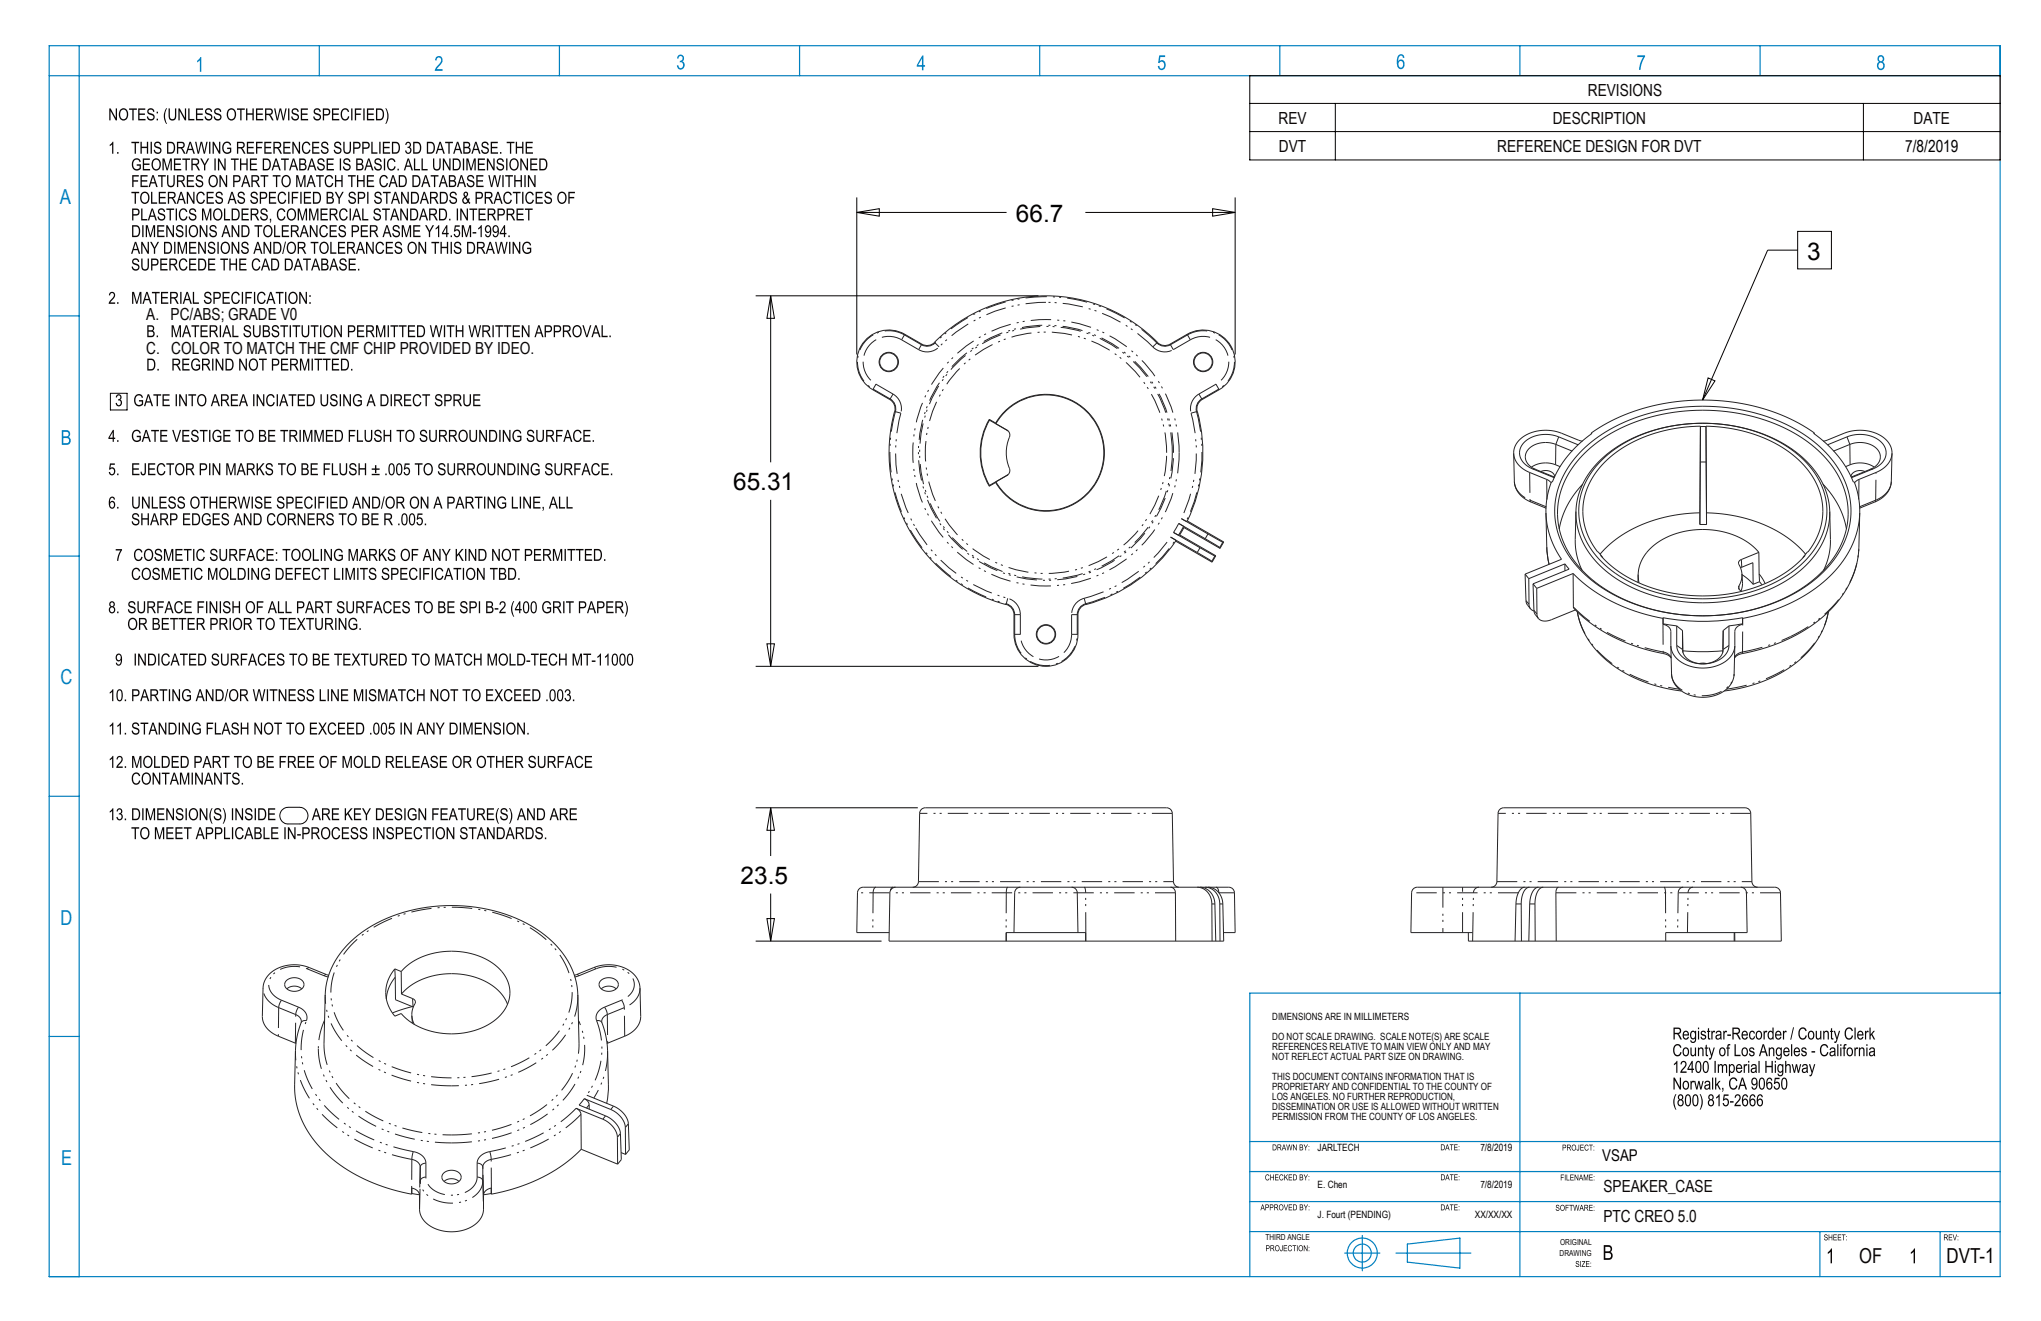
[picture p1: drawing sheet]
<svg xmlns="http://www.w3.org/2000/svg" width="432mm" height="279mm" viewBox="0 0 432 279" stroke-linecap="round" stroke-linejoin="round" font-family="sans-serif">
<defs><g id="words">
<g font-size="5.2">
<text x="214.9" y="46.9">66.7</text>
<text x="382.3" y="54.9">3</text>
<text x="155.1" y="103.7">65.31</text>
<text x="156.7" y="187">23.5</text>
</g>
<g font-size="4.4" fill="#0080c0">
<text x="12.6" y="43.1">A</text>
<text x="12.8" y="144.7">C</text>
<text x="12.8" y="195.7">D</text>
<text x="13" y="246.4">E</text>
</g>
<text font-size="4.4" fill="#0a0605" x="393.3" y="267.2">OF</text>
<text font-size="4.4" x="411.8" y="267.1">DVT-1</text>
<g font-size="3.5" fill="#0a0605">
<text x="335.9" y="20.2">REVISIONS</text>
<text x="270.5" y="26.1">REV</text>
<text x="328.5" y="26.1">DESCRIPTION</text>
<text x="404.9" y="26.1">DATE</text>
<text x="270.6" y="32.1">DVT</text>
<text x="316.8" y="32.1">REFERENCE DESIGN FOR DVT</text>
<text x="30.9" y="67.8">A. PC/ABS; GRADE V0</text>
<text x="30.9" y="74.8">C. COLOR TO MATCH THE CMF CHIP PROVIDED BY IDEO.</text>
<text x="339.2" y="252">SPEAKER_CASE</text>
<text x="339.2" y="258.4">PTC CREO 5.0</text>
</g>
<text font-size="3.5" x="403.1" y="32.1">7/8/2019</text>
<text font-size="3.4" x="339" y="245.7">VSAP</text>
<g font-size="2.1" fill="#0a0605">
<text x="269.2" y="215.8">DIMENSIONS ARE IN MILLIMETERS</text>
<text x="269.2" y="220.1">DO NOT SCALE DRAWING. SCALE NOTE(S) ARE SCALE</text>
<text x="269.2" y="222.2">REFERENCES RELATIVE TO MAIN VIEW ONLY AND MAY</text>
<text x="269.2" y="224.3">NOT REFLECT ACTUAL PART SIZE ON DRAWING.</text>
<text x="269.2" y="228.5">THIS DOCUMENT CONTAINS INFORMATION THAT IS</text>
<text x="269.2" y="230.6">PROPRIETARY AND CONFIDENTIAL TO THE COUNTY OF</text>
<text x="269.2" y="232.8">LOS ANGELES. NO FURTHER REPRODUCTION,</text>
<text x="269.2" y="234.9">DISSEMINATION OR USE IS ALLOWED WITHOUT WRITTEN</text>
<text x="269.2" y="237">PERMISSION FROM THE COUNTY OF LOS ANGELES.</text>
</g>
<g font-size="2.1">
<text x="278.8" y="243.5">JARLTECH</text>
<text x="313.2" y="243.5">7/8/2019</text>
<text x="278.8" y="251.3">E. Chen</text>
<text x="313.2" y="251.3">7/8/2019</text>
<text x="278.8" y="257.6">J. Fourt (PENDING)</text>
<text x="312" y="257.6">XX/XX/XX</text>
</g>
<g font-size="1.7" fill="#0a0605">
<text x="267.7" y="262.4">THIRD ANGLE</text>
<text x="330.1" y="263.4">ORIGINAL</text>
<text x="330" y="265.7">DRAWING</text>
</g>
</g></defs>
<!-- layer: Layer 1 -->
<g fill="none" stroke="#222226" stroke-width=".21" stroke-dasharray="4.3 1.3 .4 .9 .4 1.3" stroke-linecap="butt">
<path d="M181.4 76.6a6.6 6.6 0 0 0 3.3 5.7M182.6 76.6a5.4 5.4 0 0 0 2.7 4.7M184.7 70.8a6.6 6.6 0 0 0-3.3 5.8M185.3 71.9a5.4 5.4 0 0 0-2.7 4.7M190.7 71.9l3.6 2.1M190.7 71.9a5.4 5.4 0 0 0-5.4 0M191.3 70.8l3.6 2.1M191.3 70.8a6.6 6.6 0 0 0-6.6 0M191.4 70.7l-.7 1.2M194.3 74l.7-1.2M194.3 74a3.6 3.6 0 0 0 4.4-.6M194.9 72.9a2.38 2.38 0 0 0 2.9-.4"/>
<path d="M198.7 73.4l-1-1M221.3 62.7a33 33 0 0 0-23.5 9.8M221.3 63.9a31.8 31.8 0 0 0-22.6 9.5M243.9 73.4a31.8 31.8 0 0 0-22.6-9.5M243.9 73.4a3.6 3.6 0 0 0 4.3 .6M244.7 72.5a33 33 0 0 0-23.4-9.8M244.7 72.5a2.38 2.38 0 0 0 2.9 .4M244.9 72.4l-1 1M247.6 72.8l.6 1.2M247.6 72.9l3.6-2.1M248.2 74l3.6-2.1M251.2 70.8a6.6 6.6 0 0 1 6.7 0"/>
<path d="M251.8 71.9a5.4 5.4 0 0 1 5.5 0M251.8 71.9l-.6-1.2M257.3 71.9a5.4 5.4 0 0 1 2.7 4.7M257.9 70.8a6.6 6.6 0 0 1 3.3 5.8M260 76.6a5.4 5.4 0 0 1-2.7 4.7M261.2 76.6a6.6 6.6 0 0 1-3.3 5.7M185.3 81.3l-.7 1.1M188.3 84.5l.6-1.2M188.3 84.4l-3.6-2.1M188.3 84.4a2.38 2.38 0 0 1 1.1 2.7M188.9 83.3l-3.6-2M188.9 83.3a3.6 3.6 0 0 1 1.7 4.1"/>
<path d="M189.3 87l1.3 .4M189.4 87.1a33 33 0 0 0 3.3 25.2M190.6 87.4a31.8 31.8 0 0 0 3.1 24.3M213 91l.1 .1M246.8 95.8a25.5 25.5 0 0 0-37.7-22.5 25.5 25.5 0 0 0-1.8 43.9 25.5 25.5 0 0 0 39.4-19.3l.1-2.1M248 95.8a26.7 26.7 0 0 0-39.5-23.5 26.7 26.7 0 0 0-1.8 45.9 26.7 26.7 0 0 0 41.2-20.3l.1-2.1M248.3 95.8a27 27 0 0 0-39.9-23.7 27 27 0 0 0-1.8 46.3 27 27 0 0 0 41.6-20.5l.1-2.1M249.5 95.8a28.2 28.2 0 0 0-41.7-24.8 28.2 28.2 0 0 0-1.8 48.4 28.2 28.2 0 0 0 43.4-21.4l.1-2.2M252 87.4l1.3-.4M252 87.4a31.8 31.8 0 0 1-2.1 22.3M253.1 87.1a33 33 0 0 1-2.1 23.2M253.6 83.3l.7 1.2"/>
<path d="M253.6 83.3a3.6 3.6 0 0 0-1.6 4.1M254.2 84.4a2.38 2.38 0 0 0-1.1 2.7M257.3 81.3l-3.7 2M257.9 82.3l-3.7 2.1M257.9 82.4l-.6-1.1M323.6 99.9l.1 5.9M324.8 99.3l-.6-.1M329.2 94l-.1 4.3M329.8 92.4l-.6 1.6M391.4 94l-.7-1.6M391.4 98.3v-4.3M396.3 99.2l-.6 .1"/>
<path d="M192.7 112.3a33 33 0 0 0 20.2 15.4M193.7 111.7a31.8 31.8 0 0 0 19.5 14.8M213.1 100.5l-.1 .1M248.3 112.6l1.1-1.9M249.3 113.2l1.1-1.9M253.9 115.8l-.6 1.1M255.6 112.9l-.6 1M257 117.6l-.6 1.1M258.7 114.7l-.6 1.1M320.4 101.8a4.7 4.7 0 0 0 3.3 4M323.7 105.8l3.5 1.4M323.7 105.8l.1 .4"/>
<path d="M327.2 115.7l.4 3.2M327.3 105.7l-.1-4.3M327.6 118.9l.1 .5M368.5 120l-.1-1.7M393.3 101.4l-.1 4.2M393.4 107.2l3.4-1.4M396.7 106.2l.1-.4M396.8 105.8l.1-5.9M396.8 105.8l.2-.1M397 105.7a5.1 5.1 0 0 0 3-3M400 102.7l.1-.9M212.9 127.8l.3-1.3"/>
<path d="M214.5 134.2h1.4M214.7 134.2v-4.2M214.7 134.2a6.6 6.6 0 0 0 3.3 5.7M214.7 130a2.38 2.38 0 0 0-1.8-2.3M215.9 130h-1.4M215.9 130v4.2M215.9 130a3.6 3.6 0 0 0-2.7-3.5M218 139.9a6.6 6.6 0 0 0 6.6 0M218.6 138.9a5.4 5.4 0 0 1-2.7-4.7M224 138.9a5.4 5.4 0 0 1-5.4 0M224.6 139.9a6.6 6.6 0 0 0 3.3-5.7M226.7 134.2h1.4"/>
<path d="M226.7 134.2v-4.2M226.7 134.2a5.4 5.4 0 0 1-2.7 4.7M227.9 130v4.2M228.1 130h-1.4M229.4 126.5a3.6 3.6 0 0 0-2.7 3.5M229.4 126.5a31.8 31.8 0 0 0 18.2-12.9M229.7 127.7a2.38 2.38 0 0 0-1.8 2.3M229.7 127.7a33 33 0 0 0 19-13.5M229.7 127.8l-.3-1.3M322.8 127l.7 .8M324.5 129.1l.7 .8M332.9 128.4l.2 .2"/>
<path d="M333.1 128.6a35.2 35.2 0 0 0 18.8 9.3M333.7 129.4l.1 .6M333.8 130a19.4 19.4 0 0 0 11.1 12.6 33.3 33.3 0 0 0 10.3 3.2M351.8 132l.1 5.9M351.9 137.9l1 .4 .7 .8M351.9 137.9v.3M354.7 136.5l1.3 .9M364.6 137.4l1.2-.9M367 139.1l.6-.8 1.1-.4M367.9 124.3v-.4M367.9 124.5v-.2M367.9 124.6v-.1"/>
<path d="M368.7 137.9v-5.9M368.7 137.9a41 41 0 0 0 10.1-3.3M368.7 137.9l-.1 .3M378.8 134.6a25.2 25.2 0 0 0 13.6-14l.7-2.7 .2-2.2M353.6 142.6a5.2 5.2 0 0 0 4.6 4.3 7.8 7.8 0 0 0 8.1-2.6l.4-.8 .2-.9M365.3 145.8a28 28 0 0 0 18.4-9.5 15.3 15.3 0 0 0 3.1-6.9M248 172h-53.4M370.4 172h-53.5M184.7 188.8l-.1 8.5M185.1 187.7l-.3 .4-.1 .7M185.3 187.7h-.2M188.4 188.4l.2-.6 .3-.1"/>
<path d="M194.3 186.5h54M212.9 188.8v8.5M212.9 188.8l.1-.8 .2-.3M229.7 188.8l-.1-.8-.2-.3M229.7 197.3v-8.5M248.7 188.8h-67.3M257 191.2h-.6M257.9 188.8l-.2-.8-.4-.3M258.7 191.2h-.6M261.2 188.8h-3.3M305.3 187.7v9.6M309.4 197.3v-9.6"/>
<path d="M311.6 197.3l.1-8.5M311.7 188.8v-.1a1.18 1.18 0 0 1 1.2-1M316.7 186.5h53.9M321.2 188.8h-22.6M321.8 191.2h-1.1M324.7 191.2h-1.1M352.4 188.8v8.5M352.4 188.8l-.1-.8-.3-.3M355 188.8l-.1 8.5M356.1 187.7l-.7 .3-.4 .8M357 197.3l.1-8.5M357.1 188.8l.2-.5a1.03 1.03 0 0 1 .9-.6"/>
<path d="M376.7 188.8h-47.5M55.6 209.1v-.1M58.8 213.1h.2M58.8 213.1a4.6 4.6 0 0 1-3.2-4M59 213.1l-.1 6.1M59.4 211.5l.2 .1M59.4 211.5a3.3 3.3 0 0 1-2.1-4.8 6.6 6.6 0 0 1 7.7-1.8M59.6 211.6l-.5 .7-.1 .8M62.6 214.6l-3.6-1.5M62.6 214.6l.1-.8 .5-.8M63.2 213l-3.6-1.4M63.7 216.3l.4-.4h.7"/>
<path d="M63.8 216.1l-.4-.9-.8-.6M64.8 215.9a2.3 2.3 0 0 0-1.6-2.9M65 204.9l3.6 1.5M65.4 204.6l-.4 .3M68.6 206.4l.9 .2M68.6 206.4l.4-.3M68.6 215.8v.1a14.7 14.7 0 0 0-1.3 5.9M68.8 210.8v-.4M70 209.9a15.9 15.9 0 0 1 7.4-12.7 33.6 33.6 0 0 1 28-3.9 22.7 22.7 0 0 1 14.2 10.6 13.5 13.5 0 0 1 1.5 5.9M87.3 211.2l.1 1.8M121.1 209.9a15.9 15.9 0 0 1-7.5 12.8 31.4 31.4 0 0 1-18.1 5.3M121.1 209.9v-.1"/>
<path d="M121.6 206.6l.9-.2M122 206.1l.5 .3M122.2 210.4l.1 .4M122.3 210.8a16.7 16.7 0 0 1-7.9 13.3 33.1 33.1 0 0 1-18.9 5.6M122.5 206.4l3.6-1.5M126.1 204.9l-.5-.3M126.2 204.9h-.1M126.2 204.9a6.5 6.5 0 0 1 7.6 1.9 3.2 3.2 0 0 1-1.8 4.5l-.5 .3M126.2 215.9a16.6 16.6 0 0 1-2.1 15.7M127.2 216.1l-.4-.2h-.6M127.3 216.3l-.1-.2M127.9 213a2.3 2.3 0 0 0-1.7 2.9"/>
<path d="M127.9 213l.4 .8 .2 .8M128.5 214.6l.1 6M128.5 214.6l-.9 .6-.3 .9M131.5 211.6l-3.6 1.4M132.1 213.1l-3.6 1.5M132.1 213.1l-.2-.8-.4-.7M132.2 219.2l-.1-6.1M135.4 209v.1M135.4 209.1a4.7 4.7 0 0 1-3.3 4M62.5 220.6l.1-6M67.3 221.8a17.6 17.6 0 0 0 8.3 14.1 34.9 34.9 0 0 0 19.9 5.8M68.5 221a16.8 16.8 0 0 0 7.9 13.5 33.4 33.4 0 0 0 19.1 5.6"/>
<path d="M68.5 220.6v.4M95.5 228a29.4 29.4 0 0 1-21.2-8 14.6 14.6 0 0 1-4.3-10.1M95.5 229.7a31.3 31.3 0 0 1-21.6-7.9 15.6 15.6 0 0 1-5.1-11M121.9 234.4a33.7 33.7 0 0 1-18.3 9.2M122.5 233.7l1.1-1.3M122.9 235.7a35.1 35.1 0 0 1-19 9.5M124.1 234.4l.5-.8M128.1 236l-.6 .7M128.5 222.2a17.7 17.7 0 0 1-2.9 10M129.8 234l-.6 .7M131.3 239.7l-.7 .8M132.9 237.7l-.6 .8"/>
<path d="M87.1 245.2v6.1M87.1 245.2a33.5 33.5 0 0 1-20.3-11.1 18.3 18.3 0 0 1-4.3-11.9M87.1 245.2l.3-1.6M87.4 243.6a32.1 32.1 0 0 1-20-11.2 16.8 16.8 0 0 1-2.6-16.5M88.8 255.7l.1-5.9M88.9 249.8v-2.9M88.9 246.9l-.1 5.9M88.9 246.9a1.86 1.86 0 0 0-1.8-1.7M88.9 249.8l.4-.6 .8-.2M90.1 246v3M90.1 246a2.87 2.87 0 0 0-2.7-2.4M90.1 246l-.8 .3-.4 .6"/>
<path d="M95.5 241.7a32.8 32.8 0 0 0 22.9-8.2 15.3 15.3 0 0 0 4.1-17.5M95.5 240.1a31.5 31.5 0 0 0 22.1-8.1 15.6 15.6 0 0 0 4.9-11.4M100.9 249.1v-.1M100.9 249.1a4.3 4.3 0 0 1-3.8 3.5 5.9 5.9 0 0 1-6.8-2.6l-.2-1M100.9 249v-3M100.9 249l.9 .2 .3 .6M102.1 249.8l.2 5.9M102.1 246.9v2.9M102.1 249.8a5 5 0 0 1-4 4.3 7.8 7.8 0 0 1-8.7-2.5l-.4-.9-.1-.9M102.1 246.9l-.3-.6-.9-.3M102.3 252.8l-.2-5.9M103.6 243.6a2.87 2.87 0 0 0-2.7 2.4"/>
<path d="M103.9 245.2a1.91 1.91 0 0 0-1.8 1.7M103.9 245.2l-.3-1.6M104 251.3l-.1-6.1"/>
</g>
<g fill="none" stroke="#222226" stroke-width=".21">
<path d="M197.7 72.4a33.2 33.2 0 0 1 47.5 .3 2.23 2.23 0 0 0 2.4 .1l3.6-2.1a6.8 6.8 0 0 1 9.2 2.5 6.8 6.8 0 0 1-2.5 9.2l-3.6 2.1a2.23 2.23 0 0 0-1 2.5M197.7 72.4h.1M197.7 72.4a2.23 2.23 0 0 1-2.7 .4l-3.6-2.1a6.8 6.8 0 0 0-9.2 2.5 6.8 6.8 0 0 0 2.4 9.2l3.7 2.1a2.16 2.16 0 0 1 1 2.5 33.2 33.2 0 0 0 23.5 40.9l.1-.1a2.23 2.23 0 0 1 1.6 2.2v4.2a6.8 6.8 0 0 0 6.8 6.7 6.8 6.8 0 0 0 6.8-6.7v-4.2a2.16 2.16 0 0 1 1.6-2.1 33.2 33.2 0 0 0 19-13.5M209.3 88.7a13.9 13.9 0 0 0 0 14.1M209.3 88.7l.1 .1M209.3 88.7l1.3 .8M209.4 88.8l3.9 2.4M209.4 88.8a13.8 13.8 0 0 0 0 13.9M210.6 89.5l.1 .1a12.2 12.2 0 0 1 18.5-3.2 12.2 12.2 0 0 1 0 18.7 12.2 12.2 0 0 1-18.5-3.2M210.6 89.5a12.4 12.4 0 0 1 18.7-3.2 12.4 12.4 0 0 1 0 18.9 12.4 12.4 0 0 1-18.7-3.2M213 91a1.2 1.2 0 0 1 .6 1.5 8.8 8.8 0 0 0 0 6.9l-.1 .7-.2 .3M253.3 87a33.2 33.2 0 0 1-2.1 23.2"/>
<path d="M253.3 87h.1M320.2 95.9a4.8 4.8 0 0 0 3.4 4l3.8 1.6 .8 .7M320.2 95.9l.2 5.9a5 5 0 0 0 3.4 4.4l3.3 1.3M326 99.7a2.02 2.02 0 0 1 2.9 1.1M330.1 98.7l-1-.4a5.6 5.6 0 0 0-5.1 .5M332.6 95.4l-3.4-1.4a5.2 5.2 0 0 0-6.2 1.5 2.78 2.78 0 0 0 1.7 3.7l4.2 1.7M333.9 94.1l-4.1-1.7a6.7 6.7 0 0 0-7.9 1.8 3.3 3.3 0 0 0 1.9 4.8l5.1 2.1M334.8 95.2a36 36 0 0 1 24-9.3 38.6 38.6 0 0 1 25 7.5 18.7 18.7 0 0 1 7.8 15.4 19.4 19.4 0 0 1-8.6 14.5 40 40 0 0 1-28.9 6.5 33.4 33.4 0 0 1-20.5-10 16.9 16.9 0 0 1 0-23.4zM334.8 93.3l-4.4-1.7a8.3 8.3 0 0 0-9.5 2.1 3.7 3.7 0 0 0-.7 2.2M335.3 95.8a35.4 35.4 0 0 1 23.5-9 37.5 37.5 0 0 1 25.2 7.9 17.7 17.7 0 0 1 6.8 16.2 19.9 19.9 0 0 1-9 13.1 40.2 40.2 0 0 1-30 5.4 31.1 31.1 0 0 1-18.5-10.4 16.4 16.4 0 0 1 .9-22zM336.7 91.6v.2M336.7 91.6a42.8 42.8 0 0 1 30.7-6.4 38.8 38.8 0 0 1 16.4 6.4"/>
<path d="M336.7 91.6l.1 .1a24.1 24.1 0 0 0-8.4 10.2h-.2a17.1 17.1 0 0 0-1.1 6.6M339 97.2a31.2 31.2 0 0 1 23.2-7.6 29.4 29.4 0 0 1 20.1 8.5 14.2 14.2 0 0 1-.2 20.3 29.8 29.8 0 0 1-21 8.2 31 31 0 0 1-22.1-7.6 14.3 14.3 0 0 1-3.6-16.9 17.5 17.5 0 0 1 3.6-4.9zM359.7 97.7l-.1 13.2M359.7 97.7h1.3M359.7 90.2h1.2M359.7 90.1a28.9 28.9 0 0 0-20.7 8.2 13.5 13.5 0 0 0-.3 19.1M359.7 90.1l-.1 18.4M359.7 90.1v.1M359.7 90.2v7.5M360.3 89.5a31 31 0 0 0-22.2 8.3 15.5 15.5 0 0 0-4.7 10.4M360.3 89.5a31 31 0 0 1 22.1 8.3 15.5 15.5 0 0 1 4.7 10.4M360.9 90.2l.1 7.5"/>
<path d="M360.9 90.1v.1M360.9 90.1a28.9 28.9 0 0 1 20.6 8.2 13.5 13.5 0 0 1 .3 19.1M360.9 90.1l.1 18.4M361 97.7v13.2M383.8 91.6l-.1 .1a24.1 24.1 0 0 1 8.4 10.2h.2a17.1 17.1 0 0 1 1.2 6.6M383.8 91.6v.2M385.7 93.3l4.4-1.7a8.3 8.3 0 0 1 9.5 2.1 3.7 3.7 0 0 1 .7 2.2M386.6 94.1l4.1-1.7a6.7 6.7 0 0 1 7.9 1.8 3.3 3.3 0 0 1-1.9 4.8l-5 2.1M387.9 95.4l3.5-1.4a5.2 5.2 0 0 1 6.1 1.5 2.81 2.81 0 0 1-1.8 3.7l-4.1 1.7M390.4 98.7l1-.4a5.6 5.6 0 0 1 5.1 .5M394.5 99.7a2.02 2.02 0 0 0-2.9 1.1M400.3 95.9a4.8 4.8 0 0 1-3.4 4l-3.8 1.6-.8 .7"/>
<path d="M400.3 95.9l-.2 5.9a5.1 5.1 0 0 1-3.4 4.4l-3.3 1.3M209.4 102.7l-.1 .1M210.6 102l-1.3 .8M210.7 101.9l-.1 .1M213.3 100.4l-3.9 2.3M213.3 100.4l-2.6 1.5M248.7 114.4v-.2l-1.1-.6 8.1 4.7 .7 .4v.2M248.7 114.4l7.7 4.5M249.6 113.1l7.6 4.4M249.6 113.1l-.3 .1-1-.6 7.8 4.5 .9 .5 .2-.1M249.9 109.7l7.8 4.5 1 .5 .2-.1M250 109.7l.9 .6 .3-.1"/>
<path d="M250.5 111.6l-.1-.3-1-.6 8 4.6 .6 .5 .1 .2M250.5 111.6l7.6 4.4M250.5 111.6l-.9 1.5M251.2 110.2l7.7 4.4M257.2 117.5l-.8 1.4M258.9 114.6l-.8 1.4M327.1 108.5l.2 7.8 .4 3.1M327.1 108.5a18.1 18.1 0 0 0 3.3 9.8l-7.7 3.1M331.1 119.3v1.4M331.1 119.3l.9 1.1-7.7 3.1M331.1 119.3l-7.7 3.1M333.4 108.2a16.5 16.5 0 0 0 7.6 13.5 35.2 35.2 0 0 0 30.6 4 23.2 23.2 0 0 0 14.1-11.1 14 14 0 0 0 1.4-6.4"/>
<path d="M333.4 108.2l-.1 5.9a14.1 14.1 0 0 0 1.4 6.5M334.9 102.4a18.3 18.3 0 0 0-5 9.5M338.7 117.4l.4 .6M359.6 108.5a28.7 28.7 0 0 0-20.6 8.2l-.5 .5M359.6 108.5v2.4M359.6 110.9h1.4M361 108.5a28.6 28.6 0 0 1 20.5 8.2l.5 .5M361 108.5v2.4M372.1 116.8l-3.7 1.5a.72 .72 0 0 0-.5 1.1l.4 1 .2 1M372.1 116.8l.1 4.6M372.1 116.8a16.1 16.1 0 0 0-14.6-4.6 13 13 0 0 0-10.2 6.4l-.5 1.2-.2 1.7M381.8 117.4l.1 .1a24.6 24.6 0 0 1-13.9 7.7 33.1 33.1 0 0 1-25.9-4.5l-2.4-2.1-1-1.2"/>
<path d="M381.8 117.4l-.4 .6M385.7 102.4a18.3 18.3 0 0 1 4.9 9.5M387.1 108.2l.2 5.9a14.1 14.1 0 0 1-1.5 6.5M393.5 108.5a20.3 20.3 0 0 1-8.5 15.3 37.4 37.4 0 0 1-16.3 7M393.5 108.5l-.2 7.2a20.8 20.8 0 0 1-9.3 16.1 41.7 41.7 0 0 1-16.2 6.7l-.9 .7M322.7 121.4l.7 1M322.7 121.4l.2 5.9 .2 .5 .7 1M323.4 122.4l.1 5.5 .3 .9M323.8 128.8l.7 .4M324.3 123.5l.8 .9M324.3 123.5l.2 5.8 .2 .6 .8 .9M325.1 124.4l.1 5.6 .3 .8"/>
<path d="M332.8 121.3l-7.7 3.1M332.8 121.3l.1 7.2a35 35 0 0 0 19.6 9.9l.7 .4 .4 .4M332.8 121.3a35.3 35.3 0 0 0 19 9.5M333.3 129l-5 2.1a2.38 2.38 0 0 1-2.8-.3M333.7 129.4a18.9 18.9 0 0 0 10.4 13.1 32.8 32.8 0 0 0 11.6 3.7M346.6 121.5l.2 1.8M346.6 121.5l-.1 1.7M351.8 130.8v1.2M351.8 132a1.8 1.8 0 0 1 1.7 1.5M351.9 131.9l-.1 .1M351.9 131.9l2.8 .5M351.9 130.7a46.2 46.2 0 0 0 16.7 0"/>
<path d="M351.9 130.7l-.1 .1M351.9 130.7v1.2M353.5 133.5v.1M353.5 133.6v3M353.5 136.6l.1 6a5.8 5.8 0 0 0 5.9 4.9 6.9 6.9 0 0 0 7.1-3.6l.3-1.3 .1-6M353.5 136.6a5.3 5.3 0 0 0 4.7 4.5 7.9 7.9 0 0 0 8.3-2.7l.4-.9 .1-.9M354.7 132.4l1.3 1M354.7 132.4v4.1a4.3 4.3 0 0 0 3.9 3.7l1.6 .2M356 133.4v4a3.5 3.5 0 0 0 3.4 3h.9M356 133.4l.1 4.3M356.1 137.7l4.6 .1 3.8-.1M356.1 137.7v.3"/>
<path d="M364.5 137.7v.3M364.6 133.4v4a3.5 3.5 0 0 1-3.5 3h-.8M365.8 132.4v4.1a4.3 4.3 0 0 1-3.9 3.7l-1.7 .2M365.8 132.4l-.6 .5a.95 .95 0 0 0-.7 1.3v3.5M367 133.6v3M367 133.5v.1M368.2 120.1l2.6-1.1 .1 4.6M368.5 121.4l.2 2.1-.4 1.5M368.5 121.4a6.4 6.4 0 0 1-.7 2.8l.2 .5 .5 .3M368.6 121.6l1.2 .9 1.1 1.1M368.6 130.7l.1 .1M368.6 130.7l.1 1.2"/>
<path d="M368.7 131.9v.1M368.7 131.9l-2.9 .5M368.7 132l-.2 .1a1.71 1.71 0 0 0-1.5 1.4M368.7 130.8v1.2M372.2 121.4l.1 1.6M372.2 121.4l1.2 2M372.3 123l.4 .7M372.3 123l-1.4 .6M386.8 129.4a18.9 18.9 0 0 1-10.4 13.1 32.8 32.8 0 0 1-11.6 3.7M361 140.3h-1.5M188.1 197.3h-6.8l.1-8.5a1.2 1.2 0 0 1 1.2-1.1h77.4a1.2 1.2 0 0 1 1.2 1.1l.1 8.5h-2.5M189.5 187.7a1.2 1.2 0 0 0-1.2 1.1l-.2 10.3h70.8l-.2-7.9a3.4 3.4 0 0 0-3.1-3.5"/>
<path d="M212.9 197.3v1.8M215.9 187.7a1.2 1.2 0 0 0-1.2 1.1l-.2 8.5M226.7 187.7a1.2 1.2 0 0 1 1.2 1.1l.2 8.5M229.7 197.3v1.8M229.7 197.3h-16.8l-.1 1.8M247.6 187.7a1.11 1.11 0 0 1 1.1 1.1v10.3M249.4 187.6a1.2 1.2 0 0 1-1.1-1.1l-.3-14.5a1.2 1.2 0 0 0-1.2-1.1h-51a1.2 1.2 0 0 0-1.2 1.1l-.3 14.5a1.2 1.2 0 0 1-1.2 1.2M253.3 187.7a3.3 3.3 0 0 1 3.1 3.5v7.9M253.9 187.7a3.3 3.3 0 0 1 3.1 3.5l.2 7.9M255 187.7a3.3 3.3 0 0 1 3.1 3.5v7.9M310.6 197.3l.1 1.8h66.2l-.2-10.3a1.2 1.2 0 0 0-1.2-1.1h-75.7a1.2 1.2 0 0 0-1.2 1.1l-.1 8.5h13.1v1.8M315.5 187.7a1.2 1.2 0 0 0 1.2-1.2l.2-14.5a1.2 1.2 0 0 1 1.2-1.1h51.1a1.2 1.2 0 0 1 1.2 1.1l.2 14.5a1.2 1.2 0 0 0 1.2 1.2"/>
<path d="M322.6 187.7h-.2a3.1 3.1 0 0 0-1.7 3.1l-.2 8.3M323.6 187.7h-.3a3.5 3.5 0 0 0-1.5 3.5l.1 7.9M325.5 187.7h-.2a3.1 3.1 0 0 0-1.6 3.1l-.3 8.3M326.5 187.7h-.3a3.5 3.5 0 0 0-1.5 3.5l.1 7.9M329.7 187.7l-.4 .3-.1 .7v10.4M366.9 197.3v1.8M367 197.3v1.8M368.3 187.7a1.2 1.2 0 0 1 1.2 1.1l.1 8.5h-17.2v1.8M60.6 207.4a2.34 2.34 0 0 1 3.7 .7 1.85 1.85 0 0 1-2.5 1.5 1.37 1.37 0 0 1-1.4-.7 1.37 1.37 0 0 1 .2-1.5zM63.8 216.1l-.1 .1a19.8 19.8 0 0 0-1.2 6l-.2 7.3a19.9 19.9 0 0 0 8.1 15.7 36.8 36.8 0 0 0 16.7 7.4M63.8 209.1a2.43 2.43 0 0 0-3.1 0M69.6 206.3l-4.2-1.7a7.8 7.8 0 0 0-9 2.1l-.5 .9-.2 1-.2 6.3a4.7 4.7 0 0 0 3.4 4.3l3.7 1.5"/>
<path d="M83.5 204.9l1.4 .6M83.5 204.9a7.4 7.4 0 0 0 0 10l1.4-.5a14.9 14.9 0 0 0 13.9 3.9 10.9 10.9 0 0 0 8.8-6.5 7.4 7.4 0 0 0-3.9-8.4 16.1 16.1 0 0 0-17.7 1l-1.1 1.1M83.5 204.9l.1 1.8M83.6 206.7l-1.3 2.2-.6 2.4M83.6 206.7l.1 4.8 3.7 1.5M84.9 205.5v4.7M84.9 210.2a14.8 14.8 0 0 1 14.6-3.8 10.7 10.7 0 0 1 7.9 6M84.9 210.2l2.4 1a.72 .72 0 0 1 .5 1.1l-.6 1.3-.1 1.3M87.1 214.9l.1 1.5M87.1 214.9l.6 1.8M87.2 212.9l-4.1 1.3M121.4 206.3l4.2-1.7a7.8 7.8 0 0 1 9 2.1l.5 .9 .3 1 .1 6.3a4.7 4.7 0 0 1-3.3 4.3l-3.8 1.5"/>
<path d="M127.1 207.4a2.34 2.34 0 0 1 3.7 .7 1.85 1.85 0 0 1-2.5 1.5 1.37 1.37 0 0 1-1.3-.7 1.37 1.37 0 0 1 .1-1.5zM127.3 216.1v.1a18.9 18.9 0 0 1 1.2 6l.2 7.9-.3 3.3M130.3 209.1a2.43 2.43 0 0 0-3.1 0M68.5 220.6l.3-10.2a17.2 17.2 0 0 1 8.1-13.4 35 35 0 0 1 33.2-2.4 20.2 20.2 0 0 1 11.6 12.4l.5 2.6 .3 11M122.5 233.7l5.6 2.3a5 5 0 0 1 3.2 3.7l.1 5.6-.7 .9M124.1 231.6l5.7 2.4a5 5 0 0 1 3.1 3.7l.2 5.5-.8 1M124.7 234.6v-.1a1.81 1.81 0 0 0-1.1-2.1l5.6 2.3a4.8 4.8 0 0 1 3.1 3.8v5.7M87.1 251.3v1.3M87.1 251.3a1.79 1.79 0 0 1 1.7 1.5v2.9a5.1 5.1 0 0 0 4.1 4.5 8 8 0 0 0 8.9-2.6l.5-1.5v-3.3a1.75 1.75 0 0 1 1.7-1.5v1.3M87.1 251.3v1.1M87.1 252.4l1.7 .3M87.1 252.4v.2"/>
<path d="M93.8 248.2a2.34 2.34 0 0 1 3.8 .6 1.85 1.85 0 0 1-2.6 1.6 1.37 1.37 0 0 1-1.3-.7 1.37 1.37 0 0 1 .1-1.5zM97.1 249.9a2.43 2.43 0 0 0-3.1 0M103.9 252.4l-1.6 .3M103.9 252.4l.1 .2M103.9 251.3v1.1M123 243.1a35.3 35.3 0 0 1-19 9.5M123 243.1l7.7 3.1M123 243.1l-.1-7.6-.4-.6-.6-.5 5.6 2.3a4.8 4.8 0 0 1 3.1 3.8l.1 5.7M131.4 243.8l.9 .4"/>
<circle cx="188" cy="76.6" r="2.05"/>
<circle cx="188" cy="76.6" r="1.92"/>
<circle cx="254.5" cy="76.6" r="2.05"/>
<circle cx="254.5" cy="76.6" r="1.92"/>
<circle cx="221.3" cy="134.2" r="2.05"/>
<circle cx="221.3" cy="134.2" r="1.92"/>
</g>
<g fill="none" stroke="#000" stroke-width=".21">
<path d="M181.3 44.9l4.7-.8v1.6zM181.3 41.8v33.2M181.3 44.9h31.7M229.6 44.9h31.7M256.5 44.1l4.8 .8-4.8 .8zM261.3 41.8v33.2M380.3 48.9h7.2v8h-7.2zM380.3 52.9h-6.3l-13.8 31.7M159.9 62.6h59.8M163 62.6l.8 4.7h-1.5zM163 62.6v35.2M361.4 79.9l1.4 .7-2.6 4z"/>
<path d="M163 105.7v35.2M162.3 136.2h1.5l-.8 4.7zM159.9 140.9h59.8M159.9 170.9h34.3M163 170.9l.8 4.7h-1.5zM163 170.9v10.2M159.9 199.1h26.6M162.3 194.3h1.5l-.8 4.8zM163 189v10.1"/>
</g>
<g fill="#0a0605">
<path d="M24.7 83.5a.62 .62 0 0 1 .9 .1 .62 .62 0 0 1-.2 .9 .7 .7 0 0 1 .2 1.3 .7 .7 0 0 1-1.1-.6h.2l.1 .3a.45 .45 0 0 0 .7-.3 .45 .45 0 0 0-.5-.5v-.3a.38 .38 0 0 0 .5-.2 .38 .38 0 0 0-.3-.5 .38 .38 0 0 0-.5 .4l-.2-.1z"/>
<path d="M24.5 116.1h1.3v.3a4.5 4.5 0 0 0-.8 2.2h-.2l.1-.7 .6-1.5h-1z"/>
<path d="M81.5 22.9h.2a2.99 2.99 0 0 1 0 3.3h-.2a3.5 3.5 0 0 0 0-3.3zM79.8 23.2v2a1.04 1.04 0 0 0 1.2-.7 1.04 1.04 0 0 0-.4-1.2zM79.5 22.9h.8a1.35 1.35 0 0 1 .6 2.3l-.4 .2-1 .1zM77.6 22.9h1.5v.3h-1.2v.8h1.1v.3h-1.1v.9h1.3v.3h-1.6zM76.9 22.9h.2v2.6h-.2zM75.1 22.9h1.4v.3h-1.2v.8h1v.3h-1v1.2h-.2zM74.3 22.9h.3v2.6h-.3zM72.4 23.1a.84 .84 0 0 1 .9-.2 .84 .84 0 0 1 .6 .7l-.3 .1a.67 .67 0 0 0-.9-.4 .67 .67 0 0 0-.3 .9 .69 .69 0 0 0 .2 .9 .69 .69 0 0 0 .9-.2l.1-.3 .3 .1a.91 .91 0 0 1-1 .8 .91 .91 0 0 1-.8-1.1v-.7zM70.2 22.9h1.5v.3h-1.2v.8h1.2v.3h-1.2v.9h1.3v.3h-1.6zM68.6 23.2v.9h.5a.45 .45 0 0 0 .5-.4 .45 .45 0 0 0-.5-.5zM68.3 22.9h.8a.75 .75 0 0 1 .8 .8 .75 .75 0 0 1-.8 .7h-.5v1.1h-.3zM66.6 23.1a.78 .78 0 0 1 .8-.2 .78 .78 0 0 1 .5 .7l-.3 .1a.45 .45 0 0 0-.5-.6 .45 .45 0 0 0-.3 .8h.1a.83 .83 0 0 1 1 .7 .83 .83 0 0 1-.8 1 .83 .83 0 0 1-.8-1h.2a.53 .53 0 0 0 .6 .7 .53 .53 0 0 0 .4-.9h-.1a.83 .83 0 0 1-.9-.4 .83 .83 0 0 1 .1-.9zM63.6 22.9h1.5v.3h-1.2v.8h1.2v.3h-1.2v.9h1.3v.3h-1.6zM61.9 23.1a.78 .78 0 0 1 .8-.2 .78 .78 0 0 1 .5 .7l-.3 .1a.45 .45 0 0 0-.5-.6 .45 .45 0 0 0-.3 .8h.2a.83 .83 0 0 1 1 .7 .83 .83 0 0 1-.9 1 .83 .83 0 0 1-.8-1h.3a.53 .53 0 0 0 .6 .7 .53 .53 0 0 0 .3-.9h-.1a.83 .83 0 0 1-.9-.4 .83 .83 0 0 1 .1-.9zM61 22.9h.2v2.6h-.2zM58 22.9h.3l.4 2.2 .5-2.2h.3l.4 2.2 .5-2.2h.2l-.5 2.6h-.3l-.5-2.3-.5 2.3h-.3zM56.4 23.2v.8h.5a.42 .42 0 0 0 .6-.3 .42 .42 0 0 0-.5-.5zM56.1 22.9a1.73 1.73 0 0 1 1.4 .2 .72 .72 0 0 1-.3 1.2l.7 1.2h-.3l-.3-.6a.73 .73 0 0 0-.9-.6v1.2h-.3zM54.2 22.9h1.5v.3h-1.3v.8h1.2v.3h-1.2v.9h1.3v.3h-1.5zM52.1 22.9h.2v1.1h1.1v-1.1h.3v2.6h-.3v-1.2h-1.1v1.2h-.2zM50.1 22.9h1.7v.3h-.7v2.3h-.3v-2.3h-.7zM48.5 23.4a1.03 1.03 0 0 0-.3 1.1 1.03 1.03 0 0 0 .9 .7 1.13 1.13 0 0 0 .6-1.1 1.13 1.13 0 0 0-.7-.9zM48.3 23.2a1 1 0 0 1 1.2-.1 1 1 0 0 1 .4 1.1 1.03 1.03 0 0 1-.9 1.3 1.03 1.03 0 0 1-1-1.3zM45.5 23.1a.78 .78 0 0 1 .8-.2 .78 .78 0 0 1 .5 .7l-.3 .1a.45 .45 0 0 0-.5-.6 .45 .45 0 0 0-.3 .8h.2a.83 .83 0 0 1 1 .7 .83 .83 0 0 1-.8 1 .83 .83 0 0 1-.9-1h.3a.53 .53 0 0 0 .6 .7 .53 .53 0 0 0 .3-.9h-.1a.83 .83 0 0 1-.8-.4 .83 .83 0 0 1 0-.9zM43.6 23.1a.78 .78 0 0 1 .8-.2 .78 .78 0 0 1 .5 .7l-.3 .1a.45 .45 0 0 0-.5-.6 .45 .45 0 0 0-.3 .8h.1a.83 .83 0 0 1 1 .7 .83 .83 0 0 1-.8 1 .83 .83 0 0 1-.8-1h.2a.53 .53 0 0 0 .7 .7 .53 .53 0 0 0 .3-.9h-.1a.83 .83 0 0 1-.9-.4 .83 .83 0 0 1 .1-.9zM41.5 22.9h1.5v.3h-1.3v.8h1.2v.3h-1.2v.9h1.3v.3h-1.5zM39.8 22.9h.3v2.3h1v.3h-1.3zM37.7 22.9h.3l1.1 2v-2h.3v2.6h-.3l-1.1-2v2h-.3zM35.7 22.9h.2v1.5a.59 .59 0 0 0 .6 .8 .59 .59 0 0 0 .5-.8v-1.5h.3v1.5a.86 .86 0 0 1-.8 1.1 .86 .86 0 0 1-.8-1.1zM35.2 22.9h.1l-.3 .8a3.5 3.5 0 0 0 .3 2.5h-.1a2.99 2.99 0 0 1 0-3.3zM33.1 25.1h.3v.4h-.3zM33.1 23.6h.3v.4h-.3zM31.3 23.1a.78 .78 0 0 1 .9-.2 .78 .78 0 0 1 .5 .7l-.3 .1a.45 .45 0 0 0-.6-.6 .45 .45 0 0 0-.2 .8h.1a.83 .83 0 0 1 1 .7 .83 .83 0 0 1-.8 1 .83 .83 0 0 1-.8-1h.2a.53 .53 0 0 0 .6 .7 .53 .53 0 0 0 .4-.9h-.1a.83 .83 0 0 1-.9-.4 .83 .83 0 0 1 0-.9zM29.2 22.9h1.5v.3h-1.2v.8h1.2v.3h-1.2v.9h1.3v.3h-1.6zM27.3 22.9h1.7v.3h-.7v2.3h-.3v-2.3h-.7zM25.6 23.4a1.03 1.03 0 0 0-.2 1.1 1.03 1.03 0 0 0 .9 .7 1.13 1.13 0 0 0 .5-1.1 1.13 1.13 0 0 0-.7-.9zM25.4 23.2a1 1 0 0 1 1.2-.1 1 1 0 0 1 .5 1.1 1.02 1.02 0 0 1-.9 1.3 1.02 1.02 0 0 1-1.1-1.3zM23.1 22.9h.3l1.1 2v-2h.3v2.6h-.3l-1.1-2v2h-.3z"/>
<path d="M111.2 30h1.5v.3h-1.2v.8h1.1v.3h-1.1v.8h1.3v.3h-1.6zM109.1 30h.3v1h1.1v-1h.2v2.5h-.2v-1.2h-1.1v1.2h-.3zM107.2 30h1.6v.3h-.6v2.2h-.3v-2.2h-.7zM105.8 32.2h.3v.3h-.3zM103.8 30h1.5v.3h-1.2v.8h1.1v.3h-1.1v.8h1.3v.3h-1.6zM102.1 30.1a.78 .78 0 0 1 .8-.1 .78 .78 0 0 1 .5 .7h-.3a.45 .45 0 0 0-.5-.5 .45 .45 0 0 0-.3 .7l.1 .1a.83 .83 0 0 1 1 .7 .83 .83 0 0 1-.8 .9 .83 .83 0 0 1-.8-.9h.2a.53 .53 0 0 0 .7 .6 .53 .53 0 0 0 .3-.8h-.1a.83 .83 0 0 1-.9-.4 .83 .83 0 0 1 .1-1zM100.7 30.3l-.4 1.2h.7zM100.5 30h.3l.9 2.5h-.3l-.3-.8h-.9l-.2 .8h-.3zM98.3 31.3v.9h.5a.44 .44 0 0 0 .5-.4 .44 .44 0 0 0-.5-.5zM98.3 30.3v.7h.4a.39 .39 0 0 0 .5-.4 .39 .39 0 0 0-.5-.3zM98 30h.8a.64 .64 0 0 1 .6 .4 .64 .64 0 0 1-.2 .8 .71 .71 0 0 1 .4 .8 .71 .71 0 0 1-.8 .5h-.8zM96.8 30.3l-.3 1.2h.7zM96.7 30h.3l.8 2.5h-.3l-.2-.8h-.9l-.2 .8h-.3zM94.2 30h1.6v.3h-.7v2.2h-.2v-2.2h-.7zM93.1 30.3l-.3 1.2h.7zM93 30h.3l.8 2.5h-.3l-.2-.8h-.9l-.2 .8h-.3zM90.6 30.3v1.9a1.01 1.01 0 0 0 1.1-.4 1.01 1.01 0 0 0-.1-1.2l-.2-.3zM90.3 30h.7a1.35 1.35 0 0 1 .7 2.3l-.4 .2h-1zM87.7 30.3v1.9a1 1 0 0 0 1.1-.4 1 1 0 0 0-.1-1.2l-.2-.3zM87.4 30h.7a1.35 1.35 0 0 1 .7 2.3l-.4 .2h-1zM85.9 30.1a.62 .62 0 0 1 1 .1 .62 .62 0 0 1-.2 .9 .7 .7 0 0 1 .1 1.3 .7 .7 0 0 1-1.1-.6h.3v.3a.45 .45 0 0 0 .8-.3 .45 .45 0 0 0-.6-.5v-.3a.38 .38 0 0 0 .5-.2 .38 .38 0 0 0-.3-.5 .38 .38 0 0 0-.4 .4l-.3-.1zM83.2 30.3v1.9a1.01 1.01 0 0 0 1.1-.4 1.01 1.01 0 0 0-.1-1.2l-.2-.3zM82.9 30h.7a1.35 1.35 0 0 1 .7 2.3l-.4 .2h-1zM81 30h1.5v.3h-1.2v.8h1.1v.3h-1.1v.8h1.2v.3h-1.5zM80.2 30h.3v2.5h-.3zM78.6 30h.2v2.2h1.1v.3h-1.3zM76.9 30.3v.9h.6a.45 .45 0 0 0 .5-.5 .45 .45 0 0 0-.6-.4zM76.6 30h.8a.75 .75 0 0 1 .8 .7 .75 .75 0 0 1-.8 .8h-.5v1h-.3zM75 30.3v.9h.5a.45 .45 0 0 0 .5-.5 .45 .45 0 0 0-.5-.4zM74.7 30h.8a.75 .75 0 0 1 .8 .7 .75 .75 0 0 1-.8 .8h-.5v1h-.3zM72.6 30h.3v1.4a.59 .59 0 0 0 .5 .9 .59 .59 0 0 0 .6-.9v-1.4h.3v1.4a.86 .86 0 0 1-.9 1.2 .86 .86 0 0 1-.8-1.2zM70.9 30.1a.78 .78 0 0 1 .8-.1 .78 .78 0 0 1 .5 .7h-.3a.45 .45 0 0 0-.5-.5 .45 .45 0 0 0-.3 .7l.2 .1a.83 .83 0 0 1 1 .7 .83 .83 0 0 1-.9 .9 .83 .83 0 0 1-.8-.9h.3a.53 .53 0 0 0 .6 .6 .53 .53 0 0 0 .3-.8h-.1a.83 .83 0 0 1-.9-.4 .83 .83 0 0 1 .1-1zM68.2 30.1a.78 .78 0 0 1 .8-.1 .78 .78 0 0 1 .5 .7h-.3a.45 .45 0 0 0-.5-.5 .45 .45 0 0 0-.3 .7l.1 .1a.83 .83 0 0 1 1 .7 .83 .83 0 0 1-.8 .9 .83 .83 0 0 1-.8-.9h.2a.53 .53 0 0 0 .6 .6 .53 .53 0 0 0 .4-.8h-.1a.83 .83 0 0 1-.9-.4 .83 .83 0 0 1 .1-1zM66 30h1.5v.3h-1.2v.8h1.2v.3h-1.2v.8h1.3v.3h-1.6zM64.2 30.2a.84 .84 0 0 1 .9-.2 .84 .84 0 0 1 .6 .7l-.3 .1a.67 .67 0 0 0-.9-.5 .67 .67 0 0 0-.4 .9 .69 .69 0 0 0 .3 .9 .69 .69 0 0 0 .9-.1l.1-.4 .3 .1a.91 .91 0 0 1-1 .8 .91 .91 0 0 1-.8-1v-.8zM61.9 30h.2l1.1 2v-2h.3v2.5h-.3l-1.1-2v2h-.2zM59.9 30h1.5v.3h-1.2v.8h1.2v.3h-1.2v.8h1.3v.3h-1.6zM58.1 30.3v.8h.6a.42 .42 0 0 0 .5-.4 .42 .42 0 0 0-.4-.4zM57.8 30a1.73 1.73 0 0 1 1.5 .2 .72 .72 0 0 1-.4 1.2l.8 1.1h-.4l-.3-.5a.73 .73 0 0 0-.9-.6v1.1h-.3zM55.9 30h1.5v.3h-1.2v.8h1.1v.3h-1.1v.8h1.3v.3h-1.6zM54.2 30h1.4v.3h-1.2v.8h1v.3h-1v1.1h-.2zM52.2 30h1.5v.3h-1.2v.8h1.1v.3h-1.1v.8h1.3v.3h-1.6zM50.4 30.3v.8h.6a.42 .42 0 0 0 .5-.4 .42 .42 0 0 0-.4-.4zM50.1 30a1.73 1.73 0 0 1 1.5 .2 .72 .72 0 0 1-.4 1.2l.8 1.1h-.4l-.3-.5a.73 .73 0 0 0-.9-.6v1.1h-.3zM47.4 30.2a.89 .89 0 0 1 .9-.2 .89 .89 0 0 1 .6 .7l-.3 .1a.72 .72 0 0 0-.9-.5 .72 .72 0 0 0-.4 .9 .8 .8 0 0 0 .4 1 .8 .8 0 0 0 1-.2v-.5h-.7v-.3h.9v1a1.13 1.13 0 0 1-1.4 .2 1.13 1.13 0 0 1-.5-1.4zM45 30h.3l1 2v-2h.3v2.5h-.3l-1.1-2v2h-.2zM44.2 30h.3v2.5h-.3zM41.3 30h.2l.5 2.2 .4-2.2h.4l.4 2.2 .5-2.2h.2l-.5 2.5h-.3l-.5-2.2-.5 2.2h-.3zM40.2 30.3l-.3 1.2h.7zM40.1 30h.3l.8 2.5h-.3l-.2-.8h-.9l-.2 .8h-.3zM37.7 30.3v.8h.6a.42 .42 0 0 0 .5-.4 .42 .42 0 0 0-.4-.4zM37.4 30a1.73 1.73 0 0 1 1.5 .2 .72 .72 0 0 1-.4 1.2l.8 1.1h-.4l-.3-.5a.73 .73 0 0 0-.9-.6v1.1h-.3zM35.6 30.3v1.9a1.04 1.04 0 0 0 1.2-.6 1.04 1.04 0 0 0-.4-1.3zM35.3 30h.8a1.35 1.35 0 0 1 .6 2.3l-.4 .2h-1zM32.8 30.1a.78 .78 0 0 1 .8-.1 .78 .78 0 0 1 .5 .7h-.3a.45 .45 0 0 0-.5-.5 .45 .45 0 0 0-.3 .7l.2 .1a.83 .83 0 0 1 1 .7 .83 .83 0 0 1-.8 .9 .83 .83 0 0 1-.9-.9h.3a.53 .53 0 0 0 .6 .6 .53 .53 0 0 0 .3-.8h-.1a.83 .83 0 0 1-.8-.4 .83 .83 0 0 1 0-1zM31.9 30h.2v2.5h-.2zM29.7 30h.3v1h1.1v-1h.2v2.5h-.2v-1.2h-1.1v1.2h-.3zM27.8 30h1.6v.3h-.6v2.2h-.3v-2.2h-.7zM24.8 32.2h.3v.3h-.3zM23.8 30h.2v2.5h-.3v-2l-.5 .4v-.3z"/>
<path d="M114.4 33.8v1.9a1.04 1.04 0 0 0 1.1-.6 1.04 1.04 0 0 0-.3-1.2zM114.1 33.5h.7a1.35 1.35 0 0 1 .7 2.3l-.5 .2h-.9zM112.2 33.5h1.5v.3h-1.2v.8h1.1v.3h-1.1v.8h1.2v.3h-1.5zM110.1 33.5h.3l1 2v-2h.3v2.5h-.3l-1.1-1.9v1.9h-.2zM108.2 34a1.03 1.03 0 0 0-.2 1.1 1.03 1.03 0 0 0 .9 .7 1.13 1.13 0 0 0 .6-1.1 1.13 1.13 0 0 0-.7-.9zM108 33.8a1 1 0 0 1 1.3-.2 1 1 0 0 1 .4 1.2 1.02 1.02 0 0 1-.9 1.3 1.02 1.02 0 0 1-1-1.3zM107.1 33.5h.3v2.5h-.3zM105.3 33.7a.78 .78 0 0 1 .8-.2 .78 .78 0 0 1 .5 .7h-.3a.45 .45 0 0 0-.5-.5 .45 .45 0 0 0-.3 .7l.2 .1a.83 .83 0 0 1 1 .7 .83 .83 0 0 1-.9 .9 .83 .83 0 0 1-.8-.9h.3a.53 .53 0 0 0 .6 .7 .53 .53 0 0 0 .3-.9h-.1a.83 .83 0 0 1-.9-.4 .83 .83 0 0 1 .1-.9zM103 33.5h.3l1.1 2v-2h.2v2.5h-.2l-1.1-1.9v1.9h-.3zM101.1 33.5h1.5v.3h-1.2v.8h1.1v.3h-1.1v.8h1.2v.3h-1.5zM98.7 33.5h.4l.6 2.2 .6-2.2h.3v2.5h-.2v-2.1l-.6 2.1h-.3l-.6-2.1v2.1h-.2zM97.9 33.5h.3v2.5h-.3zM96.1 33.8v1.9a1.04 1.04 0 0 0 1.1-.6 1.04 1.04 0 0 0-.4-1.2zM95.8 33.5h.7a1.35 1.35 0 0 1 .7 2.3l-.5 .2h-.9zM93.7 33.5h.3l1.1 2v-2h.2v2.5h-.3l-1-1.9v1.9h-.3zM91.6 33.5h.3v1.5a.59 .59 0 0 0 .5 .8 .59 .59 0 0 0 .6-.8v-1.5h.2v1.5a.86 .86 0 0 1-.8 1.1 .86 .86 0 0 1-.8-1.1zM89.2 33.5h.3v2.2h1v.3h-1.3zM87.6 33.5h.2v2.2h1.1v.3h-1.3zM86.4 33.8l-.4 1.2h.7zM86.2 33.5h.3l.9 2.5h-.3l-.3-.7h-.9l-.2 .7h-.3zM84.1 35.7h.3v.3h-.3zM82.2 33.7a.84 .84 0 0 1 .9-.2 .84 .84 0 0 1 .6 .7l-.3 .1a.67 .67 0 0 0-.9-.5 .67 .67 0 0 0-.3 1 .69 .69 0 0 0 .2 .8 .69 .69 0 0 0 .9-.1l.1-.3h.3a.91 .91 0 0 1-1 .9 .91 .91 0 0 1-.8-1.1v-.7zM81.2 33.5h.3v2.5h-.3zM79.4 33.7a.78 .78 0 0 1 .8-.2 .78 .78 0 0 1 .5 .7h-.2a.45 .45 0 0 0-.6-.5 .45 .45 0 0 0-.2 .7l.1 .1a.83 .83 0 0 1 1 .7 .83 .83 0 0 1-.8 .9 .83 .83 0 0 1-.9-.9h.3a.53 .53 0 0 0 .6 .7 .53 .53 0 0 0 .3-.9h-.1a.83 .83 0 0 1-.8-.4 .83 .83 0 0 1 0-.9zM78 33.8l-.3 1.2h.7zM77.9 33.5h.3l.8 2.5h-.3l-.2-.7h-.9l-.2 .7h-.3zM75.6 34.9v.8h.5a.44 .44 0 0 0 .5-.4 .44 .44 0 0 0-.5-.4zM75.6 33.8v.8h.5a.39 .39 0 0 0 .5-.4 .39 .39 0 0 0-.6-.4zM75.4 33.5h.7a.64 .64 0 0 1 .7 .5 .64 .64 0 0 1-.3 .7 .71 .71 0 0 1 .4 .8 .71 .71 0 0 1-.8 .5h-.7zM72.8 33.7a.78 .78 0 0 1 .9-.2 .78 .78 0 0 1 .4 .7h-.2a.45 .45 0 0 0-.6-.5 .45 .45 0 0 0-.2 .7l.1 .1a.83 .83 0 0 1 1 .7 .83 .83 0 0 1-.8 .9 .83 .83 0 0 1-.9-.9h.3a.53 .53 0 0 0 .6 .7 .53 .53 0 0 0 .3-.9h-.1a.83 .83 0 0 1-.8-.4 .83 .83 0 0 1 0-.9zM71.9 33.5h.3v2.5h-.3zM69.1 33.5h1.5v.3h-1.2v.8h1.1v.3h-1.1v.8h1.2v.3h-1.5zM67.4 33.7a.78 .78 0 0 1 .8-.2 .78 .78 0 0 1 .5 .7h-.3a.45 .45 0 0 0-.5-.5 .45 .45 0 0 0-.3 .7l.1 .1a.83 .83 0 0 1 1 .7 .83 .83 0 0 1-.8 .9 .83 .83 0 0 1-.8-.9h.2a.53 .53 0 0 0 .6 .7 .53 .53 0 0 0 .4-.9h-.1a.83 .83 0 0 1-.9-.4 .83 .83 0 0 1 .1-.9zM66 33.8l-.4 1.2h.7zM65.8 33.5h.3l.9 2.5h-.4l-.2-.7h-.9l-.2 .7h-.3zM63.6 34.9v.8h.5a.44 .44 0 0 0 .5-.4 .44 .44 0 0 0-.5-.4zM63.6 33.8v.8h.4a.39 .39 0 0 0 .5-.4 .39 .39 0 0 0-.5-.4zM63.3 33.5h.8a.64 .64 0 0 1 .6 .5 .64 .64 0 0 1-.2 .7 .71 .71 0 0 1 .3 .8 .71 .71 0 0 1-.7 .5h-.8zM62.1 33.8l-.4 1.2h.8zM62 33.5h.2l.9 2.5h-.3l-.3-.7h-.8l-.3 .7h-.2zM59.5 33.5h1.6v.3h-.7v2.2h-.3v-2.2h-.6zM58.4 33.8l-.3 1.2h.7zM58.3 33.5h.2l.9 2.5h-.3l-.3-.7h-.8l-.3 .7h-.2zM55.9 33.8v1.9a1.04 1.04 0 0 0 1.1-.6 1.04 1.04 0 0 0-.4-1.2zM55.6 33.5h.7a1.35 1.35 0 0 1 .7 2.3l-.5 .2h-.9zM52.9 33.5h1.5v.3h-1.3v.8h1.2v.3h-1.2v.8h1.3v.3h-1.5zM50.8 33.5h.2v1.1h1.1v-1.1h.3v2.5h-.3v-1.1h-1.1v1.1h-.2zM48.9 33.5h1.6v.3h-.7v2.2h-.3v-2.2h-.6zM46.1 33.5h.3l1.1 2v-2h.2v2.5h-.2l-1.1-1.9v1.9h-.3zM45.4 33.5h.2v2.5h-.2zM42.4 33.5h.3l.6 1.2 .6-1.2h.4l-.9 1.5v1h-.2v-1zM40.8 33.8v.8h.6a.42 .42 0 0 0 .5-.3 .42 .42 0 0 0-.5-.5zM40.5 33.5a1.73 1.73 0 0 1 1.5 .2 .72 .72 0 0 1-.4 1.2l.7 1.1h-.3l-.3-.5a.73 .73 0 0 0-.9-.6v1.1h-.3zM38.6 33.5h1.6v.3h-.7v2.2h-.2v-2.2h-.7zM36.8 33.5h1.5v.3h-1.2v.8h1.1v.3h-1.1v.8h1.2v.3h-1.5zM34.4 33.5h.4l.6 2.2 .6-2.2h.4v2.5h-.3v-2.1l-.6 2.1h-.3l-.6-2.1v2.1h-.2zM32.5 34a1.03 1.03 0 0 0-.2 1.1 1.03 1.03 0 0 0 .9 .7 1.13 1.13 0 0 0 .6-1.1 1.13 1.13 0 0 0-.8-.9zM32.3 33.8a1 1 0 0 1 1.3-.2 1 1 0 0 1 .4 1.2 1.02 1.02 0 0 1-.9 1.3 1.02 1.02 0 0 1-1-1.3zM30.2 33.5h1.5v.3h-1.2v.8h1.1v.3h-1.1v.8h1.3v.3h-1.6zM28.3 33.7a.89 .89 0 0 1 .9-.2 .89 .89 0 0 1 .6 .7l-.3 .1a.72 .72 0 0 0-.9-.5 .72 .72 0 0 0-.4 1 .8 .8 0 0 0 .4 .9 .8 .8 0 0 0 .9-.2v-.4h-.6v-.3h.9v.9a1.13 1.13 0 0 1-1.4 .2 1.13 1.13 0 0 1-.5-1.4z"/>
<path d="M111.7 37h.3l1 2v-2h.3v2.6h-.3l-1.1-2v2h-.2zM110.9 37h.3v2.6h-.3zM108.8 37h.3v1.1h1v-1.1h.3v2.6h-.3v-1.2h-1v1.2h-.3zM106.9 37h1.6v.3h-.7v2.3h-.2v-2.3h-.7zM106.3 37h.3v2.6h-.3zM103.3 37h.3l.4 2.2 .5-2.2h.3l.5 2.2 .4-2.2h.3l-.6 2.6h-.3l-.5-2.3-.5 2.3h-.2zM100.8 37h1.5v.3h-1.3v.8h1.2v.3h-1.2v.9h1.3v.3h-1.5zM99 37.2a.78 .78 0 0 1 .9-.1 .78 .78 0 0 1 .4 .7h-.2a.45 .45 0 0 0-.6-.6 .45 .45 0 0 0-.2 .8h.1a.83 .83 0 0 1 1 .7 .83 .83 0 0 1-.8 1 .83 .83 0 0 1-.9-.9l.3-.1a.53 .53 0 0 0 .6 .7 .53 .53 0 0 0 .3-.9h-.1a.83 .83 0 0 1-.8-.4 .83 .83 0 0 1 0-.9zM97.6 37.3l-.3 1.2h.7zM97.5 37h.3l.8 2.6h-.3l-.2-.8h-.9l-.2 .8h-.3zM95.2 38.4v.9h.6a.44 .44 0 0 0 .4-.5 .44 .44 0 0 0-.5-.4zM95.2 37.3v.8h.5a.39 .39 0 0 0 .5-.4 .39 .39 0 0 0-.5-.4zM95 37h.7a.64 .64 0 0 1 .7 .5 .64 .64 0 0 1-.3 .7 .71 .71 0 0 1 .4 .9 .71 .71 0 0 1-.7 .5h-.8zM93.8 37.3l-.4 1.2h.7zM93.6 37h.3l.9 2.6h-.4l-.2-.8h-.9l-.2 .8h-.3zM91.1 37h1.7v.3h-.7v2.3h-.3v-2.3h-.7zM90.1 37.3l-.4 1.2h.7zM89.9 37h.3l.9 2.6h-.4l-.2-.8h-.9l-.2 .8h-.3zM87.5 37.3v2a1.01 1.01 0 0 0 1.1-.4 1.01 1.01 0 0 0 0-1.2l-.3-.3zM87.3 37h.7a1.35 1.35 0 0 1 .6 2.3l-.4 .3h-.9zM84.6 37.3v2a1.01 1.01 0 0 0 1.1-.4 1.01 1.01 0 0 0 0-1.2l-.3-.3zM84.4 37h.7a1.35 1.35 0 0 1 .6 2.3l-.4 .3h-.9zM83.1 37.3l-.3 1.2h.7zM83 37h.3l.8 2.6h-.3l-.2-.8h-.9l-.2 .8h-.3zM80.6 37.3a.84 .84 0 0 1 .9-.3 .84 .84 0 0 1 .6 .7l-.3 .1a.67 .67 0 0 0-.9-.4 .67 .67 0 0 0-.4 .9 .69 .69 0 0 0 .3 .9 .69 .69 0 0 0 .9-.2l.1-.3 .3 .1a.91 .91 0 0 1-1 .8 .91 .91 0 0 1-.8-1v-.8zM77.6 37h1.5v.3h-1.2v.8h1.1v.3h-1.1v.9h1.3v.3h-1.6zM75.5 37h.3v1.1h1.1v-1.1h.2v2.6h-.2v-1.2h-1.1v1.2h-.3zM73.6 37h1.6v.3h-.6v2.3h-.3v-2.3h-.7zM70.9 37h.2v1.1h1.1v-1.1h.3v2.6h-.3v-1.2h-1.1v1.2h-.2zM69 37.3a.84 .84 0 0 1 .9-.3 .84 .84 0 0 1 .6 .7l-.3 .1a.67 .67 0 0 0-.9-.4 .67 .67 0 0 0-.3 .9 .69 .69 0 0 0 .2 .9 .69 .69 0 0 0 .9-.2l.1-.3 .3 .1a.91 .91 0 0 1-1 .8 .91 .91 0 0 1-.8-1v-.8zM66.9 37h1.6v.3h-.7v2.3h-.3v-2.3h-.6zM65.8 37.3l-.4 1.2h.8zM65.7 37h.2l.9 2.6h-.3l-.3-.8h-.8l-.3 .8h-.2zM62.7 37h.4l.6 2.2 .6-2.2h.3v2.6h-.2v-2.1l-.6 2.1h-.3l-.6-2.2v2.2h-.2zM60 37.5a1.03 1.03 0 0 0-.2 1.2 1.03 1.03 0 0 0 .9 .6 1.13 1.13 0 0 0 .5-1.1 1.13 1.13 0 0 0-.7-.9zM59.8 37.3a1 1 0 0 1 1.2-.1 1 1 0 0 1 .5 1.1 1.02 1.02 0 0 1-1 1.3 1.02 1.02 0 0 1-1-1.3zM57.7 37h1.6v.3h-.6v2.3h-.3v-2.3h-.7zM55.1 37h1.7v.3h-.7v2.3h-.3v-2.3h-.7zM53.5 37.3v.9h.6a.42 .42 0 0 0 .5-.4 .42 .42 0 0 0-.5-.5zM53.2 37a1.73 1.73 0 0 1 1.5 .2 .72 .72 0 0 1-.4 1.2l.7 1.2h-.3l-.3-.6a.73 .73 0 0 0-.9-.6v1.2h-.3zM52 37.3l-.4 1.2h.7zM51.8 37h.3l.9 2.6h-.3l-.3-.8h-.9l-.2 .8h-.3zM49.6 37.3v.9h.5a.45 .45 0 0 0 .5-.4 .45 .45 0 0 0-.5-.5zM49.3 37h.8a.75 .75 0 0 1 .8 .8 .75 .75 0 0 1-.8 .7h-.5v1.1h-.3zM46.4 37h.3l1.1 2v-2h.3v2.6h-.3l-1.1-2v2h-.3zM44.6 37.5a1.03 1.03 0 0 0-.2 1.2 1.03 1.03 0 0 0 .9 .6 1.13 1.13 0 0 0 .5-1.1 1.13 1.13 0 0 0-.7-.9zM44.4 37.3a1 1 0 0 1 1.2-.1 1 1 0 0 1 .5 1.1 1.02 1.02 0 0 1-1 1.3 1.02 1.02 0 0 1-1-1.3zM41.6 37.2a.78 .78 0 0 1 .9-.1 .78 .78 0 0 1 .4 .7h-.2a.45 .45 0 0 0-.6-.6 .45 .45 0 0 0-.2 .8h.1a.83 .83 0 0 1 1 .7 .83 .83 0 0 1-.8 1 .83 .83 0 0 1-.8-.9l.2-.1a.53 .53 0 0 0 .6 .7 .53 .53 0 0 0 .3-.9 .83 .83 0 0 1-.9-.4 .83 .83 0 0 1 0-.9zM39.5 37h1.5v.3h-1.2v.8h1.1v.3h-1.1v.9h1.3v.3h-1.6zM37.7 37.3v.9h.6a.42 .42 0 0 0 .5-.4 .42 .42 0 0 0-.4-.5zM37.4 37a1.73 1.73 0 0 1 1.5 .2 .72 .72 0 0 1-.4 1.2l.8 1.2h-.4l-.3-.6a.73 .73 0 0 0-.9-.6v1.2h-.3zM35.3 37h.3v1.5a.59 .59 0 0 0 .6 .8 .59 .59 0 0 0 .5-.8v-1.5h.3v1.5a.86 .86 0 0 1-.8 1.1 .86 .86 0 0 1-.9-1.1zM33.4 37h1.7v.3h-.7v2.3h-.3v-2.3h-.7zM32.4 37.3l-.4 1.2h.7zM32.2 37h.3l.9 2.6h-.4l-.2-.8h-.9l-.2 .8h-.3zM29.7 37h1.5v.3h-1.2v.8h1.1v.3h-1.1v.9h1.3v.3h-1.6zM28 37h1.4v.3h-1.2v.8h1v.3h-1v1.2h-.2z"/>
<path d="M120.2 40.6h1.4v.3h-1.1v.8h1v.2h-1v1.2h-.3zM118.4 41.1a1.03 1.03 0 0 0-.3 1.1 1.03 1.03 0 0 0 1 .6 1.13 1.13 0 0 0 .5-1 1.13 1.13 0 0 0-.7-1zM118.2 40.9a1 1 0 0 1 1.2-.2 1 1 0 0 1 .5 1.1 1.02 1.02 0 0 1-1 1.3 1.02 1.02 0 0 1-1-1.2zM115.4 40.7a.78 .78 0 0 1 .9-.1 .78 .78 0 0 1 .4 .7h-.2a.45 .45 0 0 0-.6-.5 .45 .45 0 0 0-.2 .7h.1a.83 .83 0 0 1 1 .8 .83 .83 0 0 1-.8 .9 .83 .83 0 0 1-.9-.9h.3a.53 .53 0 0 0 .6 .6 .53 .53 0 0 0 .3-.8l-.1-.1a.83 .83 0 0 1-.8-.3 .83 .83 0 0 1 0-1zM113.3 40.6h1.5v.3h-1.2v.7h1.1v.3h-1.1v.9h1.3v.3h-1.6zM111.5 40.8a.84 .84 0 0 1 .9-.2 .84 .84 0 0 1 .5 .7h-.2a.67 .67 0 0 0-.9-.4 .67 .67 0 0 0-.4 .9 .69 .69 0 0 0 .3 .9 .69 .69 0 0 0 .9-.1l.1-.4 .3 .1a.91 .91 0 0 1-1.1 .8 .91 .91 0 0 1-.8-1l.1-.8zM110.5 40.6h.2v2.5h-.2zM108.5 40.6h1.6v.3h-.6v2.2h-.3v-2.2h-.7zM106.8 40.8a.84 .84 0 0 1 .9-.2 .84 .84 0 0 1 .6 .7h-.3a.67 .67 0 0 0-.9-.4 .67 .67 0 0 0-.3 .9 .69 .69 0 0 0 .2 .9 .69 .69 0 0 0 .9-.1l.1-.4 .3 .1a.91 .91 0 0 1-1 .8 .91 .91 0 0 1-.8-1v-.8zM105.3 40.8l-.3 1.3h.7zM105.2 40.6h.3l.8 2.5h-.3l-.2-.8h-.9l-.2 .8h-.3zM102.8 40.9v.8h.6a.42 .42 0 0 0 .5-.4 .42 .42 0 0 0-.4-.4zM102.5 40.6a1.73 1.73 0 0 1 1.5 .1 .72 .72 0 0 1-.4 1.2l.8 1.2h-.4l-.3-.5a.73 .73 0 0 0-.9-.6v1.1h-.3zM100.9 40.9v.9h.5a.45 .45 0 0 0 .5-.5 .45 .45 0 0 0-.5-.4zM100.6 40.6h.8a.75 .75 0 0 1 .8 .7 .75 .75 0 0 1-.8 .8h-.5v1h-.3zM98.4 40.9l-.1 .3 .2 .3a.32 .32 0 0 0 .3-.4 .32 .32 0 0 0-.4-.2zM98.2 42a.45 .45 0 0 0 0 .7 .45 .45 0 0 0 .7-.1l-.5-.8zM98.2 40.7a.56 .56 0 0 1 .9 .2 .56 .56 0 0 1-.5 .8l.4 .6 .1-.4 .3 .1-.1 .2a.43 .43 0 0 0 .2 .7l-.2 .3-.3-.4a.73 .73 0 0 1-1.2 0 .73 .73 0 0 1 .5-1.2l-.3-.5zM95.3 40.7a.78 .78 0 0 1 .9-.1 .78 .78 0 0 1 .4 .7h-.2a.45 .45 0 0 0-.6-.5 .45 .45 0 0 0-.2 .7h.1a.83 .83 0 0 1 1 .8 .83 .83 0 0 1-.8 .9 .83 .83 0 0 1-.8-.9h.2a.53 .53 0 0 0 .6 .6 .53 .53 0 0 0 .3-.8l-.1-.1a.83 .83 0 0 1-.8-.3 .83 .83 0 0 1 0-1zM93.3 40.9v1.9a1.04 1.04 0 0 0 1.2-.6 1.04 1.04 0 0 0-.4-1.3zM93.1 40.6h.7a1.35 1.35 0 0 1 .6 2.3l-.4 .2h-.9zM91.2 40.9v.8h.6a.42 .42 0 0 0 .5-.4 .42 .42 0 0 0-.4-.4zM91 40.6a1.73 1.73 0 0 1 1.4 .1 .72 .72 0 0 1-.4 1.2l.8 1.2h-.4l-.2-.5a.73 .73 0 0 0-1-.6v1.1h-.2zM89.7 40.8l-.3 1.3h.7zM89.6 40.6h.3l.9 2.5h-.4l-.2-.8h-.9l-.2 .8h-.3zM87.2 40.9v1.9a1.04 1.04 0 0 0 1.2-.6 1.04 1.04 0 0 0-.4-1.3zM86.9 40.6h.8a1.35 1.35 0 0 1 .6 2.3l-.4 .2h-1zM84.9 40.6h.2l1.1 2v-2h.3v2.5h-.3l-1.1-2v2h-.2zM83.6 40.8l-.3 1.3h.7zM83.5 40.6h.3l.8 2.5h-.3l-.2-.8h-.9l-.2 .8h-.3zM81 40.6h1.7v.3h-.7v2.2h-.3v-2.2h-.7zM79.4 40.7a.78 .78 0 0 1 .9-.1 .78 .78 0 0 1 .4 .7h-.2a.45 .45 0 0 0-.6-.5 .45 .45 0 0 0-.2 .7h.1a.83 .83 0 0 1 1 .8 .83 .83 0 0 1-.8 .9 .83 .83 0 0 1-.9-.9h.3a.53 .53 0 0 0 .6 .6 .53 .53 0 0 0 .3-.8l-.1-.1a.83 .83 0 0 1-.8-.3 .83 .83 0 0 1 0-1zM77.7 40.6h.3v2.5h-.3zM76 40.9v.9h.5a.45 .45 0 0 0 .5-.5 .45 .45 0 0 0-.5-.4zM75.7 40.6h.8a.75 .75 0 0 1 .8 .7 .75 .75 0 0 1-.8 .8h-.5v1h-.3zM74 40.7a.78 .78 0 0 1 .8-.1 .78 .78 0 0 1 .5 .7h-.3a.45 .45 0 0 0-.5-.5 .45 .45 0 0 0-.3 .7h.1a.83 .83 0 0 1 1 .8 .83 .83 0 0 1-.8 .9 .83 .83 0 0 1-.8-.9h.2a.53 .53 0 0 0 .6 .6 .53 .53 0 0 0 .4-.8l-.1-.1a.83 .83 0 0 1-.9-.3 .83 .83 0 0 1 .1-1zM70.8 40.6h.4l.6 1.2 .6-1.2h.3l-.8 1.4v1.1h-.3v-1.1zM69.4 41.9v.9h.5a.44 .44 0 0 0 .5-.5 .44 .44 0 0 0-.6-.4zM69.4 40.9v.7h.4a.39 .39 0 0 0 .5-.4 .39 .39 0 0 0-.5-.3zM69.1 40.6h.8a.64 .64 0 0 1 .6 .4 .64 .64 0 0 1-.2 .8 .71 .71 0 0 1 .3 .8 .71 .71 0 0 1-.7 .5h-.8zM66.5 40.9v1.9a1.04 1.04 0 0 0 1.1-.6 1.04 1.04 0 0 0-.3-1.3zM66.2 40.6h.7a1.35 1.35 0 0 1 .7 2.3l-.4 .2h-1zM64.3 40.6h1.5v.3h-1.2v.7h1.1v.3h-1.1v.9h1.2v.3h-1.5zM63.5 40.6h.3v2.5h-.3zM61.7 40.6h1.4v.3h-1.1v.8h1v.2h-1v1.2h-.3zM61 40.6h.2v2.5h-.2zM59.1 40.8a.84 .84 0 0 1 .9-.2 .84 .84 0 0 1 .5 .7h-.2a.67 .67 0 0 0-.9-.4 .67 .67 0 0 0-.4 .9 .69 .69 0 0 0 .3 .9 .69 .69 0 0 0 .9-.1l.1-.4 .3 .1a.91 .91 0 0 1-1.1 .8 .91 .91 0 0 1-.8-1l.1-.8zM56.9 40.6h1.5v.3h-1.2v.7h1.1v.3h-1.1v.9h1.2v.3h-1.5zM55.2 40.9v.9h.6a.45 .45 0 0 0 .5-.5 .45 .45 0 0 0-.5-.4zM55 40.6h.7a.75 .75 0 0 1 .8 .7 .75 .75 0 0 1-.7 .8h-.6v1h-.2zM53.2 40.7a.78 .78 0 0 1 .9-.1 .78 .78 0 0 1 .4 .7h-.2a.45 .45 0 0 0-.6-.5 .45 .45 0 0 0-.2 .7h.1a.83 .83 0 0 1 1 .8 .83 .83 0 0 1-.8 .9 .83 .83 0 0 1-.9-.9h.3a.53 .53 0 0 0 .6 .6 .53 .53 0 0 0 .3-.8l-.1-.1a.83 .83 0 0 1-.8-.3 .83 .83 0 0 1 0-1zM50.5 40.7a.78 .78 0 0 1 .8-.1 .78 .78 0 0 1 .5 .7h-.3a.45 .45 0 0 0-.5-.5 .45 .45 0 0 0-.3 .7h.2a.83 .83 0 0 1 1 .8 .83 .83 0 0 1-.9 .9 .83 .83 0 0 1-.8-.9h.3a.53 .53 0 0 0 .6 .6 .53 .53 0 0 0 .3-.8l-.1-.1a.83 .83 0 0 1-.9-.3 .83 .83 0 0 1 .1-1zM49.1 40.8l-.4 1.3h.7zM48.9 40.6h.3l.9 2.5h-.3l-.3-.8h-.8l-.3 .8h-.3zM45.8 40.7a.78 .78 0 0 1 .9-.1 .78 .78 0 0 1 .4 .7h-.2a.45 .45 0 0 0-.6-.5 .45 .45 0 0 0-.2 .7h.1a.83 .83 0 0 1 1 .8 .83 .83 0 0 1-.8 .9 .83 .83 0 0 1-.9-.9h.3a.53 .53 0 0 0 .6 .6 .53 .53 0 0 0 .3-.8l-.1-.1a.83 .83 0 0 1-.8-.3 .83 .83 0 0 1 0-1zM43.7 40.6h1.5v.3h-1.2v.7h1.1v.3h-1.1v.9h1.3v.3h-1.6zM41.9 40.8a.84 .84 0 0 1 .9-.2 .84 .84 0 0 1 .5 .7h-.2a.67 .67 0 0 0-.9-.4 .67 .67 0 0 0-.4 .9 .69 .69 0 0 0 .3 .9 .69 .69 0 0 0 .9-.1l.1-.4 .3 .1a.91 .91 0 0 1-1.1 .8 .91 .91 0 0 1-.8-1l.1-.8zM39.5 40.6h.3l1.1 2v-2h.3v2.5h-.3l-1.1-2v2h-.3zM38.3 40.8l-.3 1.3h.7zM38.2 40.6h.3l.8 2.5h-.3l-.2-.8h-.9l-.2 .8h-.3zM35.8 40.9v.8h.6a.42 .42 0 0 0 .5-.4 .42 .42 0 0 0-.5-.4zM35.5 40.6a1.73 1.73 0 0 1 1.5 .1 .72 .72 0 0 1-.4 1.2l.7 1.2h-.3l-.3-.5a.73 .73 0 0 0-.9-.6v1.1h-.3zM33.6 40.6h1.5v.3h-1.2v.7h1.1v.3h-1.1v.9h1.2v.3h-1.5zM32 40.6h.2v2.2h1v.3h-1.2zM30.1 41.1a1.03 1.03 0 0 0-.2 1.1 1.03 1.03 0 0 0 .9 .6 1.13 1.13 0 0 0 .6-1 1.13 1.13 0 0 0-.8-1zM29.9 40.9a1 1 0 0 1 1.3-.2 1 1 0 0 1 .4 1.1 1.02 1.02 0 0 1-.9 1.3 1.02 1.02 0 0 1-1.1-1.2zM27.8 40.6h1.6v.3h-.6v2.2h-.3v-2.2h-.7z"/>
<path d="M111 44.1h1.7v.3h-.7v2.2h-.3v-2.2h-.7zM109.3 44.1h1.5v.3h-1.2v.8h1.1v.3h-1.1v.8h1.2v.3h-1.5zM107.5 44.4v.8h.5a.42 .42 0 0 0 .6-.4 .42 .42 0 0 0-.5-.4zM107.2 44.1a1.73 1.73 0 0 1 1.4 .2 .72 .72 0 0 1-.3 1.2l.7 1.1h-.3l-.3-.5a.73 .73 0 0 0-.9-.6v1.1h-.3zM105.5 44.4v.9h.6a.45 .45 0 0 0 .5-.5 .45 .45 0 0 0-.5-.4zM105.3 44.1h.7a.75 .75 0 0 1 .8 .7 .75 .75 0 0 1-.7 .8h-.6v1h-.2zM103.4 44.4v.8h.6a.42 .42 0 0 0 .5-.4 .42 .42 0 0 0-.4-.4zM103.2 44.1a1.73 1.73 0 0 1 1.4 .2 .72 .72 0 0 1-.4 1.2l.8 1.1h-.4l-.2-.5a.73 .73 0 0 0-1-.6v1.1h-.2zM101.2 44.1h1.5v.3h-1.2v.8h1.2v.3h-1.2v.8h1.3v.3h-1.6zM99.3 44.1h1.7v.3h-.7v2.2h-.3v-2.2h-.7zM97.4 44.1h.3l1 2v-2h.3v2.5h-.3l-1.1-2v2h-.2zM96.6 44.1h.3v2.5h-.3zM95 46.3h.3v.3h-.3zM93.1 44.4v1.9a1.01 1.01 0 0 0 1.1-.4 1.01 1.01 0 0 0 0-1.2l-.3-.3zM92.9 44.1h.7a1.35 1.35 0 0 1 .7 2.3l-.5 .2h-.9zM91.1 44.4v.8h.6a.42 .42 0 0 0 .5-.4 .42 .42 0 0 0-.5-.4zM90.8 44.1a1.73 1.73 0 0 1 1.5 .2 .72 .72 0 0 1-.4 1.2l.7 1.1h-.3l-.3-.5a.73 .73 0 0 0-.9-.6v1.1h-.3zM89.6 44.4l-.4 1.2h.7zM89.4 44.1h.3l.9 2.5h-.3l-.3-.7h-.8l-.3 .7h-.3zM87 44.4v1.9a1.04 1.04 0 0 0 1.2-.6 1.04 1.04 0 0 0-.4-1.3zM86.8 44.1h.7a1.35 1.35 0 0 1 .7 2.3l-.5 .2h-.9zM84.7 44.1h.3l1 2v-2h.3v2.5h-.3l-1.1-2v2h-.2zM83.5 44.4l-.4 1.2h.7zM83.3 44.1h.3l.9 2.5h-.3l-.3-.7h-.9l-.2 .7h-.3zM80.8 44.1h1.7v.3h-.7v2.2h-.3v-2.2h-.7zM79.2 44.2a.78 .78 0 0 1 .9-.1 .78 .78 0 0 1 .5 .7h-.3a.45 .45 0 0 0-.6-.5 .45 .45 0 0 0-.2 .7l.1 .1a.83 .83 0 0 1 1 .7 .83 .83 0 0 1-.8 .9 .83 .83 0 0 1-.8-.9h.2a.53 .53 0 0 0 .6 .6 .53 .53 0 0 0 .4-.8h-.1a.83 .83 0 0 1-.9-.4 .83 .83 0 0 1 0-1zM76.6 44.1h.3v2.2h1v.3h-1.3zM75.4 44.4l-.3 1.2h.7zM75.3 44.1h.3l.8 2.5h-.3l-.2-.7h-.9l-.2 .7h-.3zM74 44.1h.2v2.5h-.2zM72.1 44.3a.84 .84 0 0 1 .9-.2 .84 .84 0 0 1 .5 .7l-.2 .1a.67 .67 0 0 0-.9-.5 .67 .67 0 0 0-.4 .9 .69 .69 0 0 0 .3 .9 .69 .69 0 0 0 .9-.1l.1-.4 .3 .1a.91 .91 0 0 1-1 .9 .91 .91 0 0 1-.8-1.1v-.8zM70 44.4v.8h.6a.42 .42 0 0 0 .5-.4 .42 .42 0 0 0-.4-.4zM69.7 44.1a1.73 1.73 0 0 1 1.5 .2 .72 .72 0 0 1-.4 1.2l.8 1.1h-.4l-.3-.5a.73 .73 0 0 0-.9-.6v1.1h-.3zM67.8 44.1h1.5v.3h-1.2v.8h1.1v.3h-1.1v.8h1.3v.3h-1.6zM65.4 44.1h.4l.6 2.2 .6-2.2h.4v2.5h-.3v-2.1l-.6 2.1h-.2l-.6-2.1v2.1h-.3zM63 44.1h.4l.6 2.2 .6-2.2h.4v2.5h-.3v-2.1l-.6 2.1h-.3l-.6-2.1v2.1h-.2zM61.1 44.6a1.03 1.03 0 0 0-.2 1.1 1.03 1.03 0 0 0 .9 .7 1.13 1.13 0 0 0 .6-1.1 1.13 1.13 0 0 0-.7-1zM60.9 44.4a1 1 0 0 1 1.3-.2 1 1 0 0 1 .4 1.2 1.02 1.02 0 0 1-.9 1.3 1.02 1.02 0 0 1-1-1.3zM58.9 44.3a.84 .84 0 0 1 .9-.2 .84 .84 0 0 1 .6 .7l-.3 .1a.67 .67 0 0 0-.9-.5 .67 .67 0 0 0-.3 .9 .69 .69 0 0 0 .2 .9 .69 .69 0 0 0 .9-.1l.1-.4 .3 .1a.91 .91 0 0 1-1 .9 .91 .91 0 0 1-.8-1.1v-.8zM57.1 46.3h.3v.5l-.3 .3 .1-.5h-.1zM55.3 44.2a.78 .78 0 0 1 .8-.1 .78 .78 0 0 1 .5 .7h-.3a.45 .45 0 0 0-.5-.5 .45 .45 0 0 0-.3 .7l.2 .1a.83 .83 0 0 1 1 .7 .83 .83 0 0 1-.8 .9 .83 .83 0 0 1-.9-.9h.3a.53 .53 0 0 0 .6 .6 .53 .53 0 0 0 .3-.8h-.1a.83 .83 0 0 1-.8-.4 .83 .83 0 0 1 0-1zM53.3 44.4v.8h.6a.42 .42 0 0 0 .5-.4 .42 .42 0 0 0-.4-.4zM53 44.1a1.73 1.73 0 0 1 1.5 .2 .72 .72 0 0 1-.4 1.2l.8 1.1h-.4l-.3-.5a.73 .73 0 0 0-.9-.6v1.1h-.3zM51.1 44.1h1.5v.3h-1.2v.8h1.1v.3h-1.1v.8h1.2v.3h-1.5zM49.3 44.4v1.9a1.01 1.01 0 0 0 1.1-.4 1.01 1.01 0 0 0-.1-1.2l-.2-.3zM49 44.1h.7a1.35 1.35 0 0 1 .7 2.3l-.4 .2h-1zM47.4 44.1h.3v2.2h1v.3h-1.3zM45.6 44.6a1.03 1.03 0 0 0-.3 1.1 1.03 1.03 0 0 0 1 .7 1.13 1.13 0 0 0 .5-1.1 1.13 1.13 0 0 0-.7-1zM45.4 44.4a1 1 0 0 1 1.2-.2 1 1 0 0 1 .5 1.2 1.02 1.02 0 0 1-1 1.3 1.02 1.02 0 0 1-1-1.3zM42.7 44.1h.4l.6 2.2 .6-2.2h.4v2.5h-.3v-2.1l-.6 2.1h-.2l-.6-2.1v2.1h-.3zM40.2 44.2a.78 .78 0 0 1 .8-.1 .78 .78 0 0 1 .5 .7h-.3a.45 .45 0 0 0-.5-.5 .45 .45 0 0 0-.3 .7l.2 .1a.83 .83 0 0 1 1 .7 .83 .83 0 0 1-.8 .9 .83 .83 0 0 1-.9-.9h.3a.53 .53 0 0 0 .6 .6 .53 .53 0 0 0 .3-.8h-.1a.83 .83 0 0 1-.8-.4 .83 .83 0 0 1 0-1zM38.2 44.3a.84 .84 0 0 1 .9-.2 .84 .84 0 0 1 .5 .7l-.2 .1a.67 .67 0 0 0-.9-.5 .67 .67 0 0 0-.4 .9 .69 .69 0 0 0 .3 .9 .69 .69 0 0 0 .9-.1l.1-.4 .3 .1a.91 .91 0 0 1-1.1 .9 .91 .91 0 0 1-.8-1.1l.1-.8zM37.2 44.1h.2v2.5h-.2zM35.2 44.1h1.6v.3h-.6v2.2h-.3v-2.2h-.7zM33.6 44.2a.78 .78 0 0 1 .8-.1 .78 .78 0 0 1 .5 .7h-.2a.45 .45 0 0 0-.6-.5 .45 .45 0 0 0-.3 .7l.2 .1a.83 .83 0 0 1 1 .7 .83 .83 0 0 1-.8 .9 .83 .83 0 0 1-.9-.9h.3a.53 .53 0 0 0 .6 .6 .53 .53 0 0 0 .3-.8h-.1a.83 .83 0 0 1-.8-.4 .83 .83 0 0 1 0-1zM32.2 44.4l-.3 1.2h.7zM32.1 44.1h.3l.8 2.5h-.3l-.3-.7h-.8l-.2 .7h-.3zM29.9 44.1h.2v2.2h1.1v.3h-1.3zM28.2 44.4v.9h.6a.45 .45 0 0 0 .5-.5 .45 .45 0 0 0-.5-.4zM28 44.1h.7a.75 .75 0 0 1 .8 .7 .75 .75 0 0 1-.7 .8h-.6v1h-.2z"/>
<path d="M107.6 49.8h.2v.4h-.2zM106.6 48.1l-.6 1.2h.6zM106.7 47.6h.2v1.7h.2v.2h-.2v.7h-.3v-.7h-.9v-.2zM104.6 48a.51 .51 0 0 0-.1 .7 .51 .51 0 0 0 .6 .2 .51 .51 0 0 0 .1-.7 .51 .51 0 0 0-.6-.2zM104.4 47.8a.71 .71 0 0 1 .8 0 .71 .71 0 0 1 .3 .7 1.28 1.28 0 0 1-.7 1.7l-.4-.2-.2-.4 .3-.1v.3a.57 .57 0 0 0 .7-.1 .57 .57 0 0 0 .1-.7 .61 .61 0 0 1-.8 .2 .61 .61 0 0 1-.3-.7zM103 48a.51 .51 0 0 0-.1 .7 .51 .51 0 0 0 .6 .2 .51 .51 0 0 0 .1-.7 .51 .51 0 0 0-.6-.2zM102.8 47.8a.71 .71 0 0 1 .8 0 .71 .71 0 0 1 .3 .7 1.28 1.28 0 0 1-.7 1.7l-.4-.2-.2-.4 .3-.1v.3a.57 .57 0 0 0 .7-.1 .57 .57 0 0 0 .1-.7 .61 .61 0 0 1-.8 .2 .61 .61 0 0 1-.3-.7zM101.8 47.6h.1v2.6h-.2v-2l-.5 .4v-.3zM100 49.1h.8v.3h-.8zM97.7 47.6h.4l.6 2.2 .6-2.2h.4v2.6h-.3v-2.2l-.6 2.2h-.2l-.6-2.2v2.2h-.3zM96.2 47.7h1.1v.3h-.9l-.1 .6a.8 .8 0 0 1 1.1 .4 .8 .8 0 0 1-.4 1.1 .66 .66 0 0 1-.7 0 .66 .66 0 0 1-.3-.6h.3a.46 .46 0 0 0 .6 .4 .46 .46 0 0 0 .2-.7 .42 .42 0 0 0-.4-.4 .42 .42 0 0 0-.4 .2h-.3zM95.3 49.8h.3v.4h-.3zM94.4 48.1l-.7 1.2h.7zM94.4 47.6h.2v1.7h.3v.2h-.3v.7h-.2v-.7h-.9v-.2zM92.8 47.6h.1v2.6h-.2v-2l-.5 .4v-.3zM89.9 47.6h.4l.6 1.2 .6-1.2h.3l-.8 1.5v1.1h-.3v-1.1zM87.4 47.6h1.5v.3h-1.2v.8h1.1v.3h-1.1v.9h1.3v.3h-1.6zM85 47.6h.4l.6 2.2 .6-2.2h.4v2.6h-.3v-2.2l-.6 2.2h-.2l-.6-2.2v2.2h-.3zM83.3 47.8a.78 .78 0 0 1 .8-.2 .78 .78 0 0 1 .5 .7l-.3 .1a.45 .45 0 0 0-.5-.6 .45 .45 0 0 0-.3 .7l.1 .1a.83 .83 0 0 1 1 .7 .83 .83 0 0 1-.8 .9 .83 .83 0 0 1-.8-.9h.2a.53 .53 0 0 0 .6 .7 .53 .53 0 0 0 .4-.9h-.1a.83 .83 0 0 1-.9-.4 .83 .83 0 0 1 .1-.9zM81.9 47.9l-.4 1.2h.7zM81.7 47.6h.3l.9 2.6h-.4l-.2-.8h-.9l-.2 .8h-.3zM78.5 47.9v.8h.6a.42 .42 0 0 0 .5-.3 .42 .42 0 0 0-.4-.5zM78.3 47.6a1.73 1.73 0 0 1 1.4 .2 .72 .72 0 0 1-.4 1.2l.8 1.2h-.4l-.2-.6a.73 .73 0 0 0-1-.6v1.2h-.2zM76.3 47.6h1.5v.3h-1.2v.8h1.1v.3h-1.1v.9h1.3v.3h-1.6zM74.7 47.9v.9h.5a.45 .45 0 0 0 .5-.4 .45 .45 0 0 0-.5-.5zM74.4 47.6h.8a.75 .75 0 0 1 .8 .8 .75 .75 0 0 1-.8 .7h-.5v1.1h-.3zM71.8 47.8a.78 .78 0 0 1 .9-.2 .78 .78 0 0 1 .5 .7l-.3 .1a.45 .45 0 0 0-.6-.6 .45 .45 0 0 0-.2 .7l.1 .1a.83 .83 0 0 1 1 .7 .83 .83 0 0 1-.8 .9 .83 .83 0 0 1-.8-.9h.2a.53 .53 0 0 0 .6 .7 .53 .53 0 0 0 .4-.9h-.1a.83 .83 0 0 1-.9-.4 .83 .83 0 0 1 0-.9zM69.7 47.6h1.5v.3h-1.2v.8h1.2v.3h-1.2v.9h1.3v.3h-1.6zM67.9 47.8a.84 .84 0 0 1 .9-.2 .84 .84 0 0 1 .6 .7l-.3 .1a.67 .67 0 0 0-.9-.4 .67 .67 0 0 0-.4 .9 .69 .69 0 0 0 .3 .9 .69 .69 0 0 0 .9-.2l.1-.3 .3 .1a.91 .91 0 0 1-1 .8 .91 .91 0 0 1-.8-1.1v-.7zM65.5 47.6h.3l1.1 2v-2h.3v2.6h-.3l-1.1-2v2h-.3zM64.3 47.9l-.3 1.2h.7zM64.2 47.6h.3l.8 2.6h-.3l-.2-.8h-.9l-.2 .8h-.3zM61.8 47.9v.8h.6a.42 .42 0 0 0 .5-.3 .42 .42 0 0 0-.4-.5zM61.5 47.6a1.73 1.73 0 0 1 1.5 .2 .72 .72 0 0 1-.4 1.2l.8 1.2h-.4l-.3-.6a.73 .73 0 0 0-.9-.6v1.2h-.3zM59.6 47.6h1.5v.3h-1.2v.8h1.1v.3h-1.1v.9h1.3v.3h-1.6zM58 47.6h.3v2.3h1v.3h-1.3zM56.2 48.1a1.03 1.03 0 0 0-.3 1.1 1.03 1.03 0 0 0 1 .7 1.13 1.13 0 0 0 .5-1.1 1.13 1.13 0 0 0-.7-.9zM56 47.9a1 1 0 0 1 1.2-.2 1 1 0 0 1 .5 1.2 1.02 1.02 0 0 1-1 1.3 1.02 1.02 0 0 1-1-1.3zM53.8 47.6h1.7v.3h-.7v2.3h-.3v-2.3h-.7zM51.4 47.9v2a1.01 1.01 0 0 0 1.1-.5 1.01 1.01 0 0 0-.1-1.1l-.3-.3zM51.1 47.6h.7a1.35 1.35 0 0 1 .7 2.3l-.5 .2-.9 .1zM49 47.6h.3l1.1 2v-2h.2v2.6h-.3l-1-2v2h-.3zM47.8 47.9l-.4 1.2h.7zM47.6 47.6h.3l.9 2.6h-.3l-.3-.8h-.8l-.3 .8h-.3zM44.5 47.8a.78 .78 0 0 1 .9-.2 .78 .78 0 0 1 .4 .7l-.2 .1a.45 .45 0 0 0-.6-.6 .45 .45 0 0 0-.2 .7l.1 .1a.83 .83 0 0 1 1 .7 .83 .83 0 0 1-.8 .9 .83 .83 0 0 1-.8-.9h.2a.53 .53 0 0 0 .6 .7 .53 .53 0 0 0 .3-.9h-.1a.83 .83 0 0 1-.8-.4 .83 .83 0 0 1 0-.9zM42.2 47.6h.3l1.1 2v-2h.3v2.6h-.3l-1.1-2v2h-.3zM40.4 48.1a1.03 1.03 0 0 0-.2 1.1 1.03 1.03 0 0 0 .9 .7 1.13 1.13 0 0 0 .5-1.1 1.13 1.13 0 0 0-.7-.9zM40.2 47.9a1 1 0 0 1 1.2-.2 1 1 0 0 1 .5 1.2 1.02 1.02 0 0 1-1 1.3 1.02 1.02 0 0 1-1-1.3zM39.3 47.6h.2v2.6h-.2zM37.5 47.8a.78 .78 0 0 1 .8-.2 .78 .78 0 0 1 .5 .7l-.3 .1a.45 .45 0 0 0-.5-.6 .45 .45 0 0 0-.3 .7l.1 .1a.83 .83 0 0 1 1 .7 .83 .83 0 0 1-.8 .9 .83 .83 0 0 1-.8-.9h.2a.53 .53 0 0 0 .6 .7 .53 .53 0 0 0 .4-.9h-.1a.83 .83 0 0 1-.9-.4 .83 .83 0 0 1 .1-.9zM35.2 47.6h.3l1 2v-2h.3v2.6h-.3l-1.1-2v2h-.2zM33.3 47.6h1.5v.3h-1.3v.8h1.2v.3h-1.2v.9h1.3v.3h-1.5zM30.8 47.6h.4l.6 2.2 .6-2.2h.4v2.6h-.2v-2.2l-.7 2.2h-.2l-.6-2.2v2.2h-.3zM30.1 47.6h.3v2.6h-.3zM28.2 47.9v2a1.04 1.04 0 0 0 1.2-.7 1.04 1.04 0 0 0-.4-1.2zM27.9 47.6h.8a1.35 1.35 0 0 1 .6 2.3l-.4 .2-1 .1z"/>
<path d="M110.8 51.4a.89 .89 0 0 1 1-.3 .89 .89 0 0 1 .6 .8h-.3a.72 .72 0 0 0-.9-.5 .72 .72 0 0 0-.4 1 .8 .8 0 0 0 .3 .9 .8 .8 0 0 0 1-.1v-.5h-.6v-.3h.9v.9a1.13 1.13 0 0 1-1.5 .3 1.13 1.13 0 0 1-.4-1.4zM108.4 51.2h.3l1.1 1.9v-1.9h.3v2.5h-.3l-1.1-2v2h-.3zM107.7 51.2h.3v2.5h-.3zM104.7 51.2h.3l.4 2.1 .5-2.1h.3l.5 2.1 .4-2.1h.3l-.6 2.5h-.2l-.5-2.2-.5 2.2h-.3zM103.7 51.4l-.3 1.2h.7zM103.6 51.2h.3l.8 2.5h-.3l-.3-.8h-.8l-.2 .8h-.3zM101.2 51.4v.9h.6a.42 .42 0 0 0 .5-.4 .42 .42 0 0 0-.5-.5zM100.9 51.2a1.73 1.73 0 0 1 1.5 .1 .72 .72 0 0 1-.4 1.2l.7 1.2h-.3l-.3-.5a.73 .73 0 0 0-.9-.6v1.1h-.3zM99.1 51.5v1.9a1.04 1.04 0 0 0 1.1-.6 1.04 1.04 0 0 0-.3-1.3zM98.8 51.2h.7a1.35 1.35 0 0 1 .7 2.3l-.4 .2h-1zM96.3 51.3a.78 .78 0 0 1 .8-.1 .78 .78 0 0 1 .5 .7h-.3a.45 .45 0 0 0-.5-.5 .45 .45 0 0 0-.2 .7 .89 .89 0 0 1 .9 .4 .89 .89 0 0 1-.1 1 .86 .86 0 0 1-.9 .2 .86 .86 0 0 1-.5-.8l.2-.1a.52 .52 0 0 0 .7 .7 .52 .52 0 0 0 .3-.8l-.1-.1a.83 .83 0 0 1-.9-.4 .83 .83 0 0 1 .1-.9zM95.3 51.2h.3v2.5h-.3zM93.2 51.2h.3v1h1v-1h.3v2.5h-.3v-1.2h-1v1.2h-.3zM91.3 51.2h1.6v.3h-.7v2.2h-.2v-2.2h-.7zM88.5 51.2h.3l1.1 1.9v-1.9h.3v2.5h-.3l-1.1-2v2h-.3zM86.7 51.7a1.03 1.03 0 0 0-.2 1.1 1.03 1.03 0 0 0 .9 .6 1.13 1.13 0 0 0 .5-1.1 1.13 1.13 0 0 0-.7-.9zM86.5 51.5a1 1 0 0 1 1.2-.2 1 1 0 0 1 .5 1.1 1.02 1.02 0 0 1-1 1.3 1.02 1.02 0 0 1-1-1.2zM83.7 51.3a.78 .78 0 0 1 .9-.1 .78 .78 0 0 1 .4 .7h-.2a.45 .45 0 0 0-.6-.5 .45 .45 0 0 0-.2 .7 .89 .89 0 0 1 .9 .4 .89 .89 0 0 1 0 1 .86 .86 0 0 1-.9 .2 .86 .86 0 0 1-.5-.8l.2-.1a.53 .53 0 0 0 .6 .7 .53 .53 0 0 0 .3-.8v-.1a.83 .83 0 0 1-.9-.4 .83 .83 0 0 1 0-.9zM81.6 51.2h1.5v.3h-1.2v.7h1.1v.3h-1.1v.9h1.3v.3h-1.6zM79.8 51.4a.84 .84 0 0 1 .9-.3 .84 .84 0 0 1 .5 .7l-.2 .1a.67 .67 0 0 0-.9-.4 .67 .67 0 0 0-.4 .9 .69 .69 0 0 0 .3 .9 .69 .69 0 0 0 .9-.1l.1-.4 .3 .1a.91 .91 0 0 1-1 .8 .91 .91 0 0 1-.8-1v-.8zM77.4 51.2h.3l1.1 1.9v-1.9h.3v2.5h-.3l-1.1-2v2h-.3zM76.2 51.4l-.3 1.2h.7zM76.1 51.2h.3l.8 2.5h-.3l-.2-.8h-.9l-.2 .8h-.3zM73.7 51.4v.9h.6a.42 .42 0 0 0 .5-.4 .42 .42 0 0 0-.4-.5zM73.4 51.2a1.73 1.73 0 0 1 1.5 .1 .72 .72 0 0 1-.4 1.2l.8 1.2h-.4l-.3-.5a.73 .73 0 0 0-.9-.6v1.1h-.3zM71.5 51.2h1.5v.3h-1.2v.7h1.1v.3h-1.1v.9h1.2v.3h-1.5zM69.9 51.2h.2v2.2h1.1v.3h-1.3zM68 51.7a1.03 1.03 0 0 0-.2 1.1 1.03 1.03 0 0 0 .9 .6 1.13 1.13 0 0 0 .6-1.1 1.13 1.13 0 0 0-.7-.9zM67.8 51.5a1 1 0 0 1 1.3-.2 1 1 0 0 1 .4 1.1 1.02 1.02 0 0 1-.9 1.3 1.02 1.02 0 0 1-1-1.2zM65.7 51.2h1.7v.3h-.7v2.2h-.3v-2.2h-.7zM63.3 51.4v.9h.5a.42 .42 0 0 0 .6-.4 .42 .42 0 0 0-.5-.5zM63 51.2a1.73 1.73 0 0 1 1.4 .1 .72 .72 0 0 1-.3 1.2l.7 1.2h-.3l-.3-.5a.73 .73 0 0 0-.9-.6v1.1h-.3zM61.1 51.7a1.03 1.03 0 0 0-.2 1.1 1.03 1.03 0 0 0 .9 .6 1.13 1.13 0 0 0 .6-1.1 1.13 1.13 0 0 0-.8-.9zM60.9 51.5a1 1 0 0 1 1.3-.2 1 1 0 0 1 .4 1.1 1.02 1.02 0 0 1-.9 1.3 1.02 1.02 0 0 1-1-1.2zM60.3 51.1h.2l-.6 2.6h-.2zM58.1 51.5v1.9a1.04 1.04 0 0 0 1.2-.6 1.04 1.04 0 0 0-.4-1.3zM57.8 51.2h.7a1.35 1.35 0 0 1 .7 2.3l-.4 .2h-1zM55.7 51.2h.3l1.1 1.9v-1.9h.3v2.5h-.3l-1.1-2v2h-.3zM54.5 51.4l-.3 1.2h.7zM54.4 51.2h.3l.8 2.5h-.3l-.2-.8h-.9l-.2 .8h-.3zM51.3 51.3a.78 .78 0 0 1 .8-.1 .78 .78 0 0 1 .5 .7h-.3a.45 .45 0 0 0-.5-.5 .45 .45 0 0 0-.3 .7h.1a.83 .83 0 0 1 1.1 .7 .83 .83 0 0 1-.9 1 .83 .83 0 0 1-.8-.9l.3-.1a.53 .53 0 0 0 .6 .7 .53 .53 0 0 0 .3-.8l-.1-.1a.83 .83 0 0 1-.9-.4 .83 .83 0 0 1 .1-.9zM49 51.2h.3l1.1 1.9v-1.9h.2v2.5h-.3l-1-2v2h-.3zM47.2 51.7a1.03 1.03 0 0 0-.3 1.1 1.03 1.03 0 0 0 1 .6 1.13 1.13 0 0 0 .5-1.1 1.13 1.13 0 0 0-.7-.9zM47 51.5a1 1 0 0 1 1.2-.2 1 1 0 0 1 .5 1.1 1.02 1.02 0 0 1-1 1.3 1.02 1.02 0 0 1-1-1.2zM46 51.2h.3v2.5h-.3zM44.2 51.3a.78 .78 0 0 1 .8-.1 .78 .78 0 0 1 .5 .7h-.3a.45 .45 0 0 0-.5-.5 .45 .45 0 0 0-.3 .7h.2a.83 .83 0 0 1 1 .7 .83 .83 0 0 1-.8 1 .83 .83 0 0 1-.9-.9l.3-.1a.53 .53 0 0 0 .6 .7 .53 .53 0 0 0 .3-.8l-.1-.1a.83 .83 0 0 1-.8-.4 .83 .83 0 0 1 0-.9zM41.9 51.2h.3l1.1 1.9v-1.9h.3v2.5h-.3l-1.1-2v2h-.3zM40 51.2h1.5v.3h-1.2v.7h1.1v.3h-1.1v.9h1.3v.3h-1.6zM37.6 51.2h.4l.6 2.1 .6-2.1h.4v2.5h-.3v-2.1l-.6 2.1h-.3l-.6-2.2v2.2h-.2zM36.8 51.2h.3v2.5h-.3zM35 51.5v1.9a1.04 1.04 0 0 0 1.1-.6 1.04 1.04 0 0 0-.3-1.3zM34.7 51.2h.7a1.35 1.35 0 0 1 .7 2.3l-.5 .2h-.9zM31.8 51.2h.3l.6 1.1 .6-1.1h.4l-.9 1.4v1.1h-.2v-1.1zM29.9 51.2h.3l1 1.9v-1.9h.3v2.5h-.3l-1.1-2v2h-.2zM28.7 51.4l-.4 1.2h.7zM28.5 51.2h.3l.9 2.5h-.3l-.3-.8h-.9l-.2 .8h-.3z"/>
<path d="M75.7 56.9h.3v.3h-.3zM73.8 54.7h1.5v.3h-1.3v.8h1.2v.3h-1.2v.8h1.3v.3h-1.5zM72 54.8a.78 .78 0 0 1 .9-.1 .78 .78 0 0 1 .4 .7h-.2a.45 .45 0 0 0-.6-.5 .45 .45 0 0 0-.2 .7l.1 .1a.83 .83 0 0 1 1 .7 .83 .83 0 0 1-.8 .9 .83 .83 0 0 1-.9-.9h.3a.53 .53 0 0 0 .6 .6 .53 .53 0 0 0 .3-.8l-.1-.1a.83 .83 0 0 1-.8-.3 .83 .83 0 0 1 0-1zM70.6 54.9l-.3 1.3h.7zM70.5 54.7h.3l.8 2.5h-.3l-.2-.8h-.9l-.2 .8h-.3zM68.2 56v.9h.6a.44 .44 0 0 0 .4-.4 .44 .44 0 0 0-.5-.5zM68.2 55v.7h.5a.39 .39 0 0 0 .5-.4 .39 .39 0 0 0-.5-.3zM68 54.7h.7a.64 .64 0 0 1 .7 .4 .64 .64 0 0 1-.3 .8 .71 .71 0 0 1 .4 .8 .71 .71 0 0 1-.7 .5h-.8zM66.8 54.9l-.4 1.3h.7zM66.6 54.7h.3l.9 2.5h-.4l-.2-.8h-.9l-.2 .8h-.3zM64.1 54.7h1.7v.3h-.7v2.2h-.3v-2.2h-.7zM63.1 54.9l-.4 1.3h.7zM62.9 54.7h.3l.9 2.5h-.4l-.2-.8h-.9l-.2 .8h-.3zM60.5 55v1.9a1.01 1.01 0 0 0 1.1-.4 1.01 1.01 0 0 0 0-1.2l-.3-.3zM60.3 54.7h.7a1.35 1.35 0 0 1 .6 2.3l-.4 .2h-.9zM57.6 55v1.9a1.01 1.01 0 0 0 1.1-.4 1.01 1.01 0 0 0 0-1.2l-.3-.3zM57.4 54.7h.7a1.35 1.35 0 0 1 .6 2.3l-.4 .2h-.9zM56.1 54.9l-.3 1.3h.7zM56 54.7h.3l.8 2.5h-.3l-.2-.8h-.9l-.2 .8h-.3zM53.6 54.9a.84 .84 0 0 1 .9-.2 .84 .84 0 0 1 .6 .7h-.3a.67 .67 0 0 0-.9-.4 .67 .67 0 0 0-.4 .9 .69 .69 0 0 0 .3 .9 .69 .69 0 0 0 .9-.1l.1-.4 .3 .1a.91 .91 0 0 1-1 .8 .91 .91 0 0 1-.8-1v-.8zM50.6 54.7h1.5v.3h-1.2v.8h1.1v.3h-1.1v.8h1.3v.3h-1.6zM48.5 54.7h.3v1h1.1v-1h.2v2.5h-.2v-1.2h-1.1v1.2h-.3zM46.6 54.7h1.6v.3h-.6v2.2h-.3v-2.2h-.7zM44 54.7h1.5v.3h-1.2v.8h1.1v.3h-1.1v.8h1.3v.3h-1.6zM42.2 55v1.9a1.04 1.04 0 0 0 1.2-.6 1.04 1.04 0 0 0-.4-1.3zM41.9 54.7h.7a1.35 1.35 0 0 1 .7 2.3l-.4 .2h-1zM40 54.7h1.5v.3h-1.2v.8h1.1v.3h-1.1v.8h1.3v.3h-1.6zM38.2 54.9a.84 .84 0 0 1 .9-.2 .84 .84 0 0 1 .5 .7h-.2a.67 .67 0 0 0-.9-.4 .67 .67 0 0 0-.4 .9 .69 .69 0 0 0 .3 .9 .69 .69 0 0 0 .9-.1l.1-.4 .3 .1a.91 .91 0 0 1-1.1 .8 .91 .91 0 0 1-.8-1l.1-.8zM36.1 55v.8h.6a.42 .42 0 0 0 .5-.4 .42 .42 0 0 0-.4-.4zM35.8 54.7a1.73 1.73 0 0 1 1.5 .1 .72 .72 0 0 1-.4 1.3l.8 1.1h-.4l-.3-.5a.73 .73 0 0 0-.9-.6v1.1h-.3zM33.9 54.7h1.5v.3h-1.2v.8h1.1v.3h-1.1v.8h1.3v.3h-1.6zM32.2 55v.9h.6a.45 .45 0 0 0 .5-.5 .45 .45 0 0 0-.5-.4zM32 54.7h.8a.75 .75 0 0 1 .8 .7 .75 .75 0 0 1-.8 .8h-.6v1h-.2zM29.9 54.7h.3v1.4a.59 .59 0 0 0 .5 .9 .59 .59 0 0 0 .5-.9v-1.4h.3v1.4a.86 .86 0 0 1-.8 1.2 .86 .86 0 0 1-.8-1.2zM28.1 54.8a.78 .78 0 0 1 .9-.1 .78 .78 0 0 1 .4 .7h-.2a.45 .45 0 0 0-.6-.5 .45 .45 0 0 0-.2 .7l.1 .1a.83 .83 0 0 1 1 .7 .83 .83 0 0 1-.8 .9 .83 .83 0 0 1-.8-.9h.2a.53 .53 0 0 0 .6 .6 .53 .53 0 0 0 .3-.8v-.1a.83 .83 0 0 1-.9-.3 .83 .83 0 0 1 0-1z"/>
<path d="M65.4 63.9h.3v.4h-.3zM65.4 62.4h.3v.4h-.3zM63.3 61.7h.3l1.1 2v-2h.2v2.6h-.2l-1.1-2v2h-.3zM61.5 62.2a1.03 1.03 0 0 0-.3 1.1 1.03 1.03 0 0 0 1 .7 1.13 1.13 0 0 0 .5-1.1 1.13 1.13 0 0 0-.7-.9zM61.3 62a1 1 0 0 1 1.2-.1 1 1 0 0 1 .5 1.1 1.02 1.02 0 0 1-1 1.3 1.02 1.02 0 0 1-1-1.3zM60.3 61.7h.3v2.6h-.3zM58.3 61.7h1.7v.3h-.7v2.3h-.3v-2.3h-.7zM57.3 62l-.4 1.2h.7zM57.1 61.7h.3l.9 2.6h-.3l-.3-.8h-.9l-.2 .8h-.3zM54.7 62a.84 .84 0 0 1 .9-.3 .84 .84 0 0 1 .6 .7l-.3 .1a.67 .67 0 0 0-.9-.4 .67 .67 0 0 0-.3 .9 .69 .69 0 0 0 .2 .9 .69 .69 0 0 0 .9-.2l.1-.3 .3 .1a.91 .91 0 0 1-1 .8 .91 .91 0 0 1-.8-1v-.8zM53.7 61.7h.3v2.6h-.3zM51.9 61.7h1.4v.3h-1.1v.8h1v.3h-1v1.2h-.3zM51.2 61.7h.2v2.6h-.2zM49.3 62a.84 .84 0 0 1 .8-.3 .84 .84 0 0 1 .6 .7l-.2 .1a.67 .67 0 0 0-.9-.4 .67 .67 0 0 0-.4 .9 .69 .69 0 0 0 .3 .9 .69 .69 0 0 0 .9-.2l.1-.3 .3 .1a.91 .91 0 0 1-1.1 .8 .91 .91 0 0 1-.8-1l.1-.8zM47.1 61.7h1.5v.3h-1.2v.8h1.1v.3h-1.1v.9h1.2v.3h-1.5zM45.4 62v.9h.6a.45 .45 0 0 0 .5-.4 .45 .45 0 0 0-.5-.5zM45.2 61.7h.7a.75 .75 0 0 1 .8 .8 .75 .75 0 0 1-.7 .7h-.6v1.1h-.2zM43.4 61.9a.78 .78 0 0 1 .8-.2 .78 .78 0 0 1 .5 .7l-.2 .1a.45 .45 0 0 0-.6-.6 .45 .45 0 0 0-.2 .8 .89 .89 0 0 1 .9 .4 .89 .89 0 0 1 0 1 .86 .86 0 0 1-1 .1 .86 .86 0 0 1-.5-.7l.3-.1a.53 .53 0 0 0 .6 .7 .53 .53 0 0 0 .3-.9h-.1a.83 .83 0 0 1-.8-.4 .83 .83 0 0 1 0-.9zM40.8 61.7h.3v2.3h1v.3h-1.3zM39.6 62l-.4 1.2h.8zM39.5 61.7h.2l.9 2.6h-.3l-.3-.8h-.8l-.3 .8h-.2zM38.1 61.7h.3v2.6h-.3zM36.3 62v.9h.6a.42 .42 0 0 0 .5-.4 .42 .42 0 0 0-.5-.5zM36 61.7a1.73 1.73 0 0 1 1.5 .2 .72 .72 0 0 1-.4 1.2l.7 1.2h-.3l-.3-.6a.73 .73 0 0 0-.9-.6v1.2h-.3zM34.1 61.7h1.5v.3h-1.3v.8h1.2v.3h-1.2v.9h1.3v.3h-1.5zM32.1 61.7h1.7v.3h-.7v2.3h-.3v-2.3h-.7zM31.1 62l-.4 1.2h.7zM30.9 61.7h.3l.9 2.6h-.3l-.3-.8h-.9l-.2 .8h-.3zM27.9 61.7h.5l.5 2.2 .7-2.2h.3v2.6h-.2v-2.1l-.6 2.1h-.3l-.6-2.2v2.2h-.3zM24.8 63.9h.3v.4h-.3zM23.2 61.9a.76 .76 0 0 1 1.1 .3 .76 .76 0 0 1-.3 1l-.7 .8h1.1v.3h-1.4l.2-.6a1.56 1.56 0 0 0 .8-1.6l-.5-.1-.2 .5h-.3z"/>
<path d="M128.9 71h.3v.3h-.3zM127.3 68.8h.2v2.2h1.1v.3h-1.3zM126.1 69.1l-.4 1.2h.7zM125.9 68.8h.3l.9 2.5h-.4l-.2-.7h-.9l-.2 .7h-.3zM123.2 68.8h.3l.7 2.2 .6-2.2h.3l-.8 2.5h-.3zM121.6 69.3a1.03 1.03 0 0 0-.3 1.1 1.03 1.03 0 0 0 1 .6 1.13 1.13 0 0 0 .5-1 1.13 1.13 0 0 0-.7-1zM121.4 69.1a1 1 0 0 1 1.2-.2 1 1 0 0 1 .5 1.2 1.02 1.02 0 0 1-1 1.3 1.02 1.02 0 0 1-1-1.3zM119.4 69.1v.8h.5a.42 .42 0 0 0 .6-.4 .42 .42 0 0 0-.5-.4zM119.1 68.8a1.73 1.73 0 0 1 1.4 .2 .72 .72 0 0 1-.3 1.2l.7 1.1h-.3l-.3-.5a.73 .73 0 0 0-.9-.6v1.1h-.3zM117.4 69.1v.9h.6a.45 .45 0 0 0 .5-.5 .45 .45 0 0 0-.5-.4zM117.2 68.8h.7a.75 .75 0 0 1 .8 .7 .75 .75 0 0 1-.7 .8h-.6v1h-.2zM115.5 69.1v.9h.5a.45 .45 0 0 0 .5-.5 .45 .45 0 0 0-.5-.4zM115.2 68.8h.8a.75 .75 0 0 1 .8 .7 .75 .75 0 0 1-.8 .8h-.5v1h-.3zM114 69.1l-.3 1.2h.7zM113.9 68.8h.3l.8 2.5h-.3l-.2-.7h-.9l-.2 .7h-.3zM110.4 68.8h.3l1.1 2v-2h.2v2.5h-.3l-1-2v2h-.3zM108.5 68.8h1.5v.3h-1.2v.8h1.1v.3h-1.1v.8h1.2v.3h-1.5zM106.6 68.8h1.6v.3h-.7v2.2h-.3v-2.2h-.6zM104.8 68.8h1.6v.3h-.7v2.2h-.2v-2.2h-.7zM104.2 68.8h.3v2.5h-.3zM102.3 69.1v.8h.6a.42 .42 0 0 0 .5-.4 .42 .42 0 0 0-.4-.4zM102 68.8a1.73 1.73 0 0 1 1.5 .2 .72 .72 0 0 1-.4 1.2l.8 1.1h-.4l-.3-.5a.73 .73 0 0 0-.9-.6v1.1h-.3zM99.1 68.8h.3l.4 2.2 .5-2.2h.3l.5 2.2 .4-2.2h.3l-.6 2.5h-.2l-.5-2.2-.5 2.2h-.3zM96.4 68.8h.3v1h1.1v-1h.2v2.5h-.2v-1.2h-1.1v1.2h-.3zM94.5 68.8h1.6v.3h-.6v2.2h-.3v-2.2h-.7zM93.9 68.8h.3v2.5h-.3zM90.9 68.8h.3l.4 2.2 .5-2.2h.3l.5 2.2 .4-2.2h.3l-.6 2.5h-.2l-.5-2.2-.5 2.2h-.3zM88.5 69.1v1.9a1.04 1.04 0 0 0 1.1-.6 1.04 1.04 0 0 0-.3-1.3zM88.2 68.8h.7a1.35 1.35 0 0 1 .7 2.3l-.4 .2h-1zM86.3 68.8h1.5v.3h-1.2v.8h1.1v.3h-1.1v.8h1.2v.3h-1.5zM84.4 68.8h1.6v.3h-.7v2.2h-.2v-2.2h-.7zM82.6 68.8h1.7v.3h-.7v2.2h-.3v-2.2h-.7zM82 68.8h.3v2.5h-.3zM79.5 68.8h.5l.5 2.2 .7-2.2h.3v2.5h-.2v-2.1l-.6 2.1h-.3l-.6-2.1v2.1h-.3zM77.7 69.1v.8h.6a.42 .42 0 0 0 .5-.4 .42 .42 0 0 0-.4-.4zM77.5 68.8a1.73 1.73 0 0 1 1.4 .2 .72 .72 0 0 1-.4 1.2l.8 1.1h-.4l-.2-.5a.73 .73 0 0 0-1-.6v1.1h-.2zM75.5 68.8h1.5v.3h-1.2v.8h1.2v.3h-1.2v.8h1.3v.3h-1.6zM73.9 69.1v.9h.5a.45 .45 0 0 0 .5-.5 .45 .45 0 0 0-.5-.4zM73.6 68.8h.8a.75 .75 0 0 1 .8 .7 .75 .75 0 0 1-.8 .8h-.5v1h-.3zM70.7 68.8h.3l1.1 2v-2h.2v2.5h-.2l-1.1-2v2h-.3zM68.9 69.3a1.03 1.03 0 0 0-.3 1.1 1.03 1.03 0 0 0 1 .6 1.13 1.13 0 0 0 .5-1 1.13 1.13 0 0 0-.7-1zM68.7 69.1a1 1 0 0 1 1.2-.2 1 1 0 0 1 .5 1.2 1.02 1.02 0 0 1-1 1.3 1.02 1.02 0 0 1-1-1.3zM67.7 68.8h.3v2.5h-.3zM65.7 68.8h1.7v.3h-.7v2.2h-.3v-2.2h-.7zM63.8 68.8h.3v1.5a.59 .59 0 0 0 .5 .8 .59 .59 0 0 0 .6-.8v-1.5h.2v1.5a.86 .86 0 0 1-.8 1.1 .86 .86 0 0 1-.8-1.1zM61.9 68.8h1.6v.3h-.7v2.2h-.2v-2.2h-.7zM61.3 68.8h.3v2.5h-.3zM59.3 68.8h1.7v.3h-.7v2.2h-.3v-2.2h-.7zM57.7 68.9a.78 .78 0 0 1 .9-.1 .78 .78 0 0 1 .4 .7h-.2a.45 .45 0 0 0-.6-.5 .45 .45 0 0 0-.2 .7l.1 .1a.83 .83 0 0 1 1 .7 .83 .83 0 0 1-.8 .9 .83 .83 0 0 1-.9-.9h.3a.53 .53 0 0 0 .6 .6 .53 .53 0 0 0 .3-.8h-.1a.83 .83 0 0 1-.8-.4 .83 .83 0 0 1 0-1zM55.9 70.2v.8h.5a.44 .44 0 0 0 .5-.4 .44 .44 0 0 0-.6-.4zM55.9 69.1v.8h.4a.39 .39 0 0 0 .5-.4 .39 .39 0 0 0-.5-.4zM55.6 68.8h.8a.64 .64 0 0 1 .6 .4 .64 .64 0 0 1-.2 .8 .71 .71 0 0 1 .3 .8 .71 .71 0 0 1-.7 .5h-.8zM53.5 68.8h.3v1.5a.59 .59 0 0 0 .5 .8 .59 .59 0 0 0 .6-.8v-1.5h.2v1.5a.86 .86 0 0 1-.8 1.1 .86 .86 0 0 1-.8-1.1zM51.8 68.9a.78 .78 0 0 1 .8-.1 .78 .78 0 0 1 .5 .7h-.3a.45 .45 0 0 0-.5-.5 .45 .45 0 0 0-.3 .7l.1 .1a.83 .83 0 0 1 1 .7 .83 .83 0 0 1-.8 .9 .83 .83 0 0 1-.8-.9h.3a.53 .53 0 0 0 .6 .6 .53 .53 0 0 0 .3-.8h-.1a.83 .83 0 0 1-.9-.4 .83 .83 0 0 1 .1-1zM49.2 68.8h.2v2.2h1.1v.3h-1.3zM48 69.1l-.4 1.2h.7zM47.8 68.8h.3l.9 2.5h-.4l-.2-.7h-.9l-.2 .7h-.3zM46.5 68.8h.3v2.5h-.3zM44.6 69.1v.8h.6a.42 .42 0 0 0 .5-.4 .42 .42 0 0 0-.4-.4zM44.4 68.8a1.73 1.73 0 0 1 1.4 .2 .72 .72 0 0 1-.4 1.2l.8 1.1h-.4l-.2-.5a.73 .73 0 0 0-1-.6v1.1h-.2zM42.4 68.8h1.5v.3h-1.2v.8h1.1v.3h-1.1v.8h1.3v.3h-1.6zM40.5 68.8h1.6v.3h-.6v2.2h-.3v-2.2h-.7zM39.4 69.1l-.3 1.2h.7zM39.3 68.8h.3l.8 2.5h-.3l-.2-.7h-.9l-.2 .7h-.3zM36.3 68.8h.4l.6 2.2 .6-2.2h.4v2.5h-.3v-2.1l-.6 2.1h-.2l-.6-2.1v2.1h-.3zM33.1 71h.3v.3h-.3zM31.4 70.2v.8h.6a.44 .44 0 0 0 .4-.4 .44 .44 0 0 0-.5-.4zM31.4 69.1v.8h.5a.39 .39 0 0 0 .5-.4 .39 .39 0 0 0-.5-.4zM31.2 68.8h.7a.64 .64 0 0 1 .7 .4 .64 .64 0 0 1-.3 .8 .71 .71 0 0 1 .4 .8 .71 .71 0 0 1-.8 .5h-.7z"/>
<path d="M74.3 78h.3v.4h-.3zM72.4 76.1v2a1.01 1.01 0 0 0 1.1-.4 1.01 1.01 0 0 0 0-1.2l-.3-.3zM72.1 75.8h.7a1.35 1.35 0 0 1 .7 2.3l-.4 .3h-1zM70.2 75.8h1.5v.3h-1.2v.8h1.1v.3h-1.1v.9h1.3v.3h-1.6zM68.3 75.8h1.6v.3h-.7v2.3h-.2v-2.3h-.7zM66.5 75.8h1.7v.3h-.7v2.3h-.3v-2.3h-.7zM65.9 75.8h.3v2.6h-.3zM63.5 75.8h.4l.6 2.2 .6-2.2h.3v2.6h-.2v-2.1l-.6 2.1h-.3l-.6-2.2v2.2h-.2zM61.6 76.1v.9h.6a.42 .42 0 0 0 .5-.4 .42 .42 0 0 0-.4-.5zM61.4 75.8a1.73 1.73 0 0 1 1.4 .2 .72 .72 0 0 1-.4 1.2l.8 1.2h-.3l-.3-.6a.73 .73 0 0 0-1-.5v1.1h-.2zM59.5 75.8h1.4v.3h-1.2v.8h1.2v.3h-1.2v.9h1.3v.3h-1.5zM57.8 76.1v.9h.5a.45 .45 0 0 0 .5-.4 .45 .45 0 0 0-.5-.5zM57.5 75.8h.8a.75 .75 0 0 1 .8 .8 .75 .75 0 0 1-.8 .7h-.5v1.1h-.3zM54.8 75.8h1.6v.3h-.6v2.3h-.3v-2.3h-.7zM53.1 76.3a1.03 1.03 0 0 0-.2 1.2 1.03 1.03 0 0 0 .9 .6 1.13 1.13 0 0 0 .5-1.1 1.13 1.13 0 0 0-.7-.9zM52.9 76.2a1 1 0 0 1 1.2-.2 1 1 0 0 1 .5 1.1 1.02 1.02 0 0 1-1 1.3 1.02 1.02 0 0 1-1-1.3zM50.6 75.8h.3l1.1 2v-2h.2v2.6h-.2l-1.1-2v2h-.3zM48 76.1v2a1 1 0 0 0 1.1-.4 1 1 0 0 0-.1-1.2l-.2-.3zM47.7 75.8h.7a1.35 1.35 0 0 1 .7 2.3l-.4 .3h-1zM45.6 75.8h.3l1.1 2v-2h.3v2.6h-.3l-1.1-2v2h-.3zM44.9 75.8h.3v2.6h-.3zM43 76.1v.9h.6a.42 .42 0 0 0 .5-.4 .42 .42 0 0 0-.4-.5zM42.7 75.8a1.73 1.73 0 0 1 1.5 .2 .72 .72 0 0 1-.4 1.2l.8 1.2h-.4l-.3-.6a.73 .73 0 0 0-.9-.5v1.1h-.3zM40.8 76.1a.89 .89 0 0 1 .9-.3 .89 .89 0 0 1 .6 .8h-.2a.72 .72 0 0 0-1-.5 .72 .72 0 0 0-.4 1 .8 .8 0 0 0 .4 .9 .8 .8 0 0 0 1-.1v-.5h-.6v-.3h.8v.9a1.13 1.13 0 0 1-1.4 .2 1.13 1.13 0 0 1-.5-1.3zM38.6 75.8h1.5v.3h-1.3v.8h1.2v.3h-1.2v.9h1.3v.3h-1.5zM36.7 76.1v.9h.6a.42 .42 0 0 0 .5-.4 .42 .42 0 0 0-.4-.5zM36.5 75.8a1.73 1.73 0 0 1 1.4 .2 .72 .72 0 0 1-.4 1.2l.8 1.2h-.3l-.3-.6a.73 .73 0 0 0-1-.5v1.1h-.2zM33.3 78h.3v.4h-.3zM31.4 76.1v2a1 1 0 0 0 1.1-.4 1 1 0 0 0 0-1.2l-.3-.3zM31.2 75.8h.7a1.35 1.35 0 0 1 .6 2.3l-.4 .3h-.9z"/>
<path d="M100.1 83.4h1.5v.3h-1.2v.8h1.1v.3h-1.1v.8h1.3v.3h-1.6zM98 83.4h.3v1.4a.59 .59 0 0 0 .5 .9 .59 .59 0 0 0 .6-.9v-1.4h.2v1.4a.86 .86 0 0 1-.8 1.2 .86 .86 0 0 1-.8-1.2zM96.2 83.7v.8h.6a.42 .42 0 0 0 .5-.4 .42 .42 0 0 0-.4-.4zM95.9 83.4a1.73 1.73 0 0 1 1.5 .2 .72 .72 0 0 1-.4 1.2l.8 1.1h-.4l-.3-.5a.73 .73 0 0 0-.9-.6v1.1h-.3zM94.3 83.7v.9h.5a.45 .45 0 0 0 .5-.5 .45 .45 0 0 0-.5-.4zM94 83.4h.8a.75 .75 0 0 1 .8 .7 .75 .75 0 0 1-.8 .8h-.5v1h-.3zM92.3 83.5a.78 .78 0 0 1 .8-.1 .78 .78 0 0 1 .5 .7h-.3a.45 .45 0 0 0-.5-.5 .45 .45 0 0 0-.3 .7l.1 .1a.83 .83 0 0 1 1 .7 .83 .83 0 0 1-.8 .9 .83 .83 0 0 1-.8-.9h.2a.53 .53 0 0 0 .6 .6 .53 .53 0 0 0 .4-.8h-.1a.83 .83 0 0 1-.9-.4 .83 .83 0 0 1 .1-1zM89.3 83.4h1.7v.3h-.7v2.2h-.3v-2.2h-.7zM87.7 83.6a.84 .84 0 0 1 .8-.2 .84 .84 0 0 1 .6 .7l-.2 .1a.67 .67 0 0 0-.9-.5 .67 .67 0 0 0-.4 .9 .69 .69 0 0 0 .3 .9 .69 .69 0 0 0 .9-.1l.1-.4 .3 .1a.91 .91 0 0 1-1.1 .8 .91 .91 0 0 1-.8-1l.1-.8zM85.5 83.4h1.5v.3h-1.2v.8h1.1v.3h-1.1v.8h1.2v.3h-1.5zM83.7 83.7v.8h.6a.42 .42 0 0 0 .5-.4 .42 .42 0 0 0-.5-.4zM83.4 83.4a1.73 1.73 0 0 1 1.5 .2 .72 .72 0 0 1-.4 1.2l.7 1.1h-.3l-.3-.5a.73 .73 0 0 0-.9-.6v1.1h-.3zM82.6 83.4h.3v2.5h-.3zM80.8 83.7v1.9a1.01 1.01 0 0 0 1.1-.4 1.01 1.01 0 0 0-.1-1.2l-.2-.3zM80.5 83.4h.7a1.35 1.35 0 0 1 .7 2.3l-.5 .2h-.9zM78.5 83.7l-.4 1.2h.7zM78.3 83.4h.3l.9 2.5h-.3l-.3-.8h-.8l-.3 .8h-.3zM75 83.6a.89 .89 0 0 1 .9-.2 .89 .89 0 0 1 .6 .7l-.2 .1a.72 .72 0 0 0-.9-.5 .72 .72 0 0 0-.5 .9 .8 .8 0 0 0 .4 1 .8 .8 0 0 0 1-.2v-.5h-.6v-.3h.9v1a1.13 1.13 0 0 1-1.5 .2 1.13 1.13 0 0 1-.4-1.4zM72.6 83.4h.3l1.1 2v-2h.2v2.5h-.2l-1.1-2v2h-.3zM71.9 83.4h.2v2.5h-.2zM70.1 83.5a.78 .78 0 0 1 .8-.1 .78 .78 0 0 1 .5 .7h-.3a.45 .45 0 0 0-.5-.5 .45 .45 0 0 0-.2 .7 .89 .89 0 0 1 .9 .5 .89 .89 0 0 1-.1 .9 .86 .86 0 0 1-.9 .2 .86 .86 0 0 1-.5-.8h.3a.53 .53 0 0 0 .6 .6 .53 .53 0 0 0 .3-.8h-.1a.83 .83 0 0 1-.9-.4 .83 .83 0 0 1 .1-1zM67.8 83.4h.3v1.4a.59 .59 0 0 0 .5 .9 .59 .59 0 0 0 .6-.9v-1.4h.2v1.4a.86 .86 0 0 1-.8 1.2 .86 .86 0 0 1-.8-1.2zM65.2 83.7v1.9a1 1 0 0 0 1.1-.4 1 1 0 0 0-.1-1.2l-.2-.3zM64.9 83.4h.7a1.35 1.35 0 0 1 .7 2.3l-.4 .2h-1zM63 83.4h1.5v.3h-1.2v.8h1.1v.3h-1.1v.8h1.2v.3h-1.5zM61.1 83.4h1.6v.3h-.7v2.2h-.3v-2.2h-.6zM60 83.7l-.3 1.2h.7zM59.9 83.4h.3l.8 2.5h-.3l-.3-.8h-.8l-.3 .8h-.2zM58.5 83.4h.3v2.5h-.3zM56.7 83.6a.84 .84 0 0 1 .8-.2 .84 .84 0 0 1 .6 .7l-.3 .1a.67 .67 0 0 0-.8-.5 .67 .67 0 0 0-.4 .9 .69 .69 0 0 0 .2 .9 .69 .69 0 0 0 .9-.1l.2-.4 .2 .1a.91 .91 0 0 1-1 .8 .91 .91 0 0 1-.8-1l.1-.8zM54.3 83.4h.3l1.1 2v-2h.2v2.5h-.3l-1-2v2h-.3zM53.6 83.4h.2v2.5h-.2zM51.5 83.7l-.4 1.2h.7zM51.3 83.4h.3l.9 2.5h-.3l-.3-.8h-.8l-.3 .8h-.3zM48.8 83.4h1.5v.3h-1.2v.8h1.2v.3h-1.2v.8h1.3v.3h-1.6zM47 83.7v.8h.6a.42 .42 0 0 0 .5-.4 .42 .42 0 0 0-.4-.4zM46.7 83.4a1.73 1.73 0 0 1 1.5 .2 .72 .72 0 0 1-.4 1.2l.8 1.1h-.4l-.2-.5a.73 .73 0 0 0-1-.6v1.1h-.3zM45.5 83.7l-.3 1.2h.7zM45.4 83.4h.3l.8 2.5h-.3l-.2-.8h-.9l-.2 .8h-.3zM42.2 83.9a1.03 1.03 0 0 0-.3 1.1 1.03 1.03 0 0 0 1 .6 1.13 1.13 0 0 0 .5-1 1.13 1.13 0 0 0-.7-1zM42 83.7a1 1 0 0 1 1.2-.2 1 1 0 0 1 .5 1.2 1.02 1.02 0 0 1-1 1.3 1.02 1.02 0 0 1-1-1.3zM39.8 83.4h1.7v.3h-.7v2.2h-.3v-2.2h-.7zM37.9 83.4h.3l1.1 2v-2h.2v2.5h-.2l-1.1-2v2h-.3zM37.2 83.4h.2v2.5h-.2zM34.4 83.4h1.5v.3h-1.2v.8h1.1v.3h-1.1v.8h1.2v.3h-1.5zM32.5 83.4h1.6v.3h-.7v2.2h-.3v-2.2h-.6zM31.4 83.7l-.4 1.2h.7zM31.2 83.4h.3l.9 2.5h-.3l-.3-.8h-.8l-.3 .8h-.2zM28.7 83.6a.89 .89 0 0 1 .9-.2 .89 .89 0 0 1 .6 .7l-.2 .1a.72 .72 0 0 0-.9-.5 .72 .72 0 0 0-.5 .9 .8 .8 0 0 0 .4 1 .8 .8 0 0 0 1-.2v-.5h-.6v-.3h.9v1a1.13 1.13 0 0 1-1.5 .2 1.13 1.13 0 0 1-.4-1.4z"/>
<path d="M125.4 93.1h.3v.4h-.3zM123.4 90.9h1.5v.3h-1.2v.8h1.1v.3h-1.1v.9h1.3v.3h-1.6zM121.6 91.1a.84 .84 0 0 1 .9-.2 .84 .84 0 0 1 .5 .7l-.2 .1a.67 .67 0 0 0-.9-.4 .67 .67 0 0 0-.4 .9 .69 .69 0 0 0 .3 .9 .69 .69 0 0 0 .9-.2l.1-.3 .3 .1a.91 .91 0 0 1-1 .8 .91 .91 0 0 1-.8-1.1v-.7zM120.1 91.2l-.3 1.2h.7zM120 90.9h.3l.8 2.6h-.3l-.2-.8h-.9l-.2 .8h-.3zM117.6 90.9h1.4v.3h-1.1v.8h1v.3h-1v1.2h-.3zM115.8 91.2v.8h.6a.42 .42 0 0 0 .5-.3 .42 .42 0 0 0-.4-.5zM115.5 90.9a1.73 1.73 0 0 1 1.5 .2 .72 .72 0 0 1-.4 1.2l.8 1.2h-.4l-.3-.6a.73 .73 0 0 0-.9-.6v1.2h-.3zM113.4 90.9h.3v1.5a.59 .59 0 0 0 .6 .8 .59 .59 0 0 0 .5-.8v-1.5h.3v1.5a.86 .86 0 0 1-.8 1.1 .86 .86 0 0 1-.9-1.1zM111.7 91.1a.78 .78 0 0 1 .8-.2 .78 .78 0 0 1 .5 .7l-.2 .1a.45 .45 0 0 0-.6-.6 .45 .45 0 0 0-.3 .7l.2 .1a.83 .83 0 0 1 1 .7 .83 .83 0 0 1-.8 .9 .83 .83 0 0 1-.9-.9h.3a.53 .53 0 0 0 .6 .7 .53 .53 0 0 0 .3-.9h-.1a.83 .83 0 0 1-.8-.4 .83 .83 0 0 1 0-.9zM108.8 91.1a.89 .89 0 0 1 .9-.2 .89 .89 0 0 1 .6 .7l-.3 .1a.72 .72 0 0 0-.9-.5 .72 .72 0 0 0-.4 1 .8 .8 0 0 0 .4 .9 .8 .8 0 0 0 .9-.2v-.4h-.6v-.3h.9v.9a1.13 1.13 0 0 1-1.4 .2 1.13 1.13 0 0 1-.5-1.4zM106.4 90.9h.3l1 2v-2h.3v2.6h-.3l-1.1-2v2h-.2zM105.6 90.9h.3v2.6h-.3zM103.8 91.2v2a1.04 1.04 0 0 0 1.1-.7 1.04 1.04 0 0 0-.4-1.2zM103.5 90.9h.7a1.35 1.35 0 0 1 .7 2.3l-.5 .2-.9 .1zM101.4 90.9h.3l1.1 2v-2h.2v2.6h-.3l-1-2v2h-.3zM99.3 90.9h.3v1.5a.59 .59 0 0 0 .5 .8 .59 .59 0 0 0 .6-.8v-1.5h.2v1.5a.86 .86 0 0 1-.8 1.1 .86 .86 0 0 1-.8-1.1zM97.5 91.4a1.03 1.03 0 0 0-.3 1.1 1.03 1.03 0 0 0 1 .7 1.13 1.13 0 0 0 .5-1.1 1.13 1.13 0 0 0-.7-.9zM97.3 91.2a1 1 0 0 1 1.2-.2 1 1 0 0 1 .5 1.2 1.02 1.02 0 0 1-1 1.3 1.02 1.02 0 0 1-1-1.3zM95.2 91.2v.8h.6a.42 .42 0 0 0 .5-.3 .42 .42 0 0 0-.4-.5zM95 90.9a1.73 1.73 0 0 1 1.4 .2 .72 .72 0 0 1-.4 1.2l.8 1.2h-.3l-.3-.6a.73 .73 0 0 0-1-.6v1.2h-.2zM93.2 91.2v.8h.5a.42 .42 0 0 0 .6-.3 .42 .42 0 0 0-.5-.5zM92.9 90.9a1.73 1.73 0 0 1 1.4 .2 .72 .72 0 0 1-.3 1.2l.7 1.2h-.3l-.3-.6a.73 .73 0 0 0-.9-.6v1.2h-.3zM90.8 90.9h.3v1.5a.59 .59 0 0 0 .5 .8 .59 .59 0 0 0 .5-.8v-1.5h.3v1.5a.86 .86 0 0 1-.8 1.1 .86 .86 0 0 1-.8-1.1zM89.1 91.1a.78 .78 0 0 1 .8-.2 .78 .78 0 0 1 .5 .7l-.3 .1a.45 .45 0 0 0-.6-.6 .45 .45 0 0 0-.1 .8 .89 .89 0 0 1 .9 .4 .89 .89 0 0 1-.1 1 .86 .86 0 0 1-.9 .1 .86 .86 0 0 1-.5-.8h.2a.53 .53 0 0 0 .6 .7 .53 .53 0 0 0 .4-.9h-.1a.83 .83 0 0 1-.9-.4 .83 .83 0 0 1 .1-.9zM86.2 91.4a1.03 1.03 0 0 0-.2 1.1 1.03 1.03 0 0 0 .9 .7 1.13 1.13 0 0 0 .5-1.1 1.13 1.13 0 0 0-.7-.9zM86 91.2a1 1 0 0 1 1.2-.2 1 1 0 0 1 .5 1.2 1.02 1.02 0 0 1-1 1.3 1.02 1.02 0 0 1-1-1.3zM83.9 90.9h1.6v.3h-.7v2.3h-.2v-2.3h-.7zM81.2 90.9h.2v1.1h1.1v-1.1h.3v2.6h-.3v-1.2h-1.1v1.2h-.2zM79.4 91.1a.78 .78 0 0 1 .8-.2 .78 .78 0 0 1 .5 .7l-.2 .1a.45 .45 0 0 0-.6-.6 .45 .45 0 0 0-.3 .7l.2 .1a.83 .83 0 0 1 1 .7 .83 .83 0 0 1-.8 .9 .83 .83 0 0 1-.9-.9h.3a.53 .53 0 0 0 .6 .7 .53 .53 0 0 0 .3-.9h-.1a.83 .83 0 0 1-.8-.4 .83 .83 0 0 1 0-.9zM77.1 90.9h.3v1.5a.59 .59 0 0 0 .5 .8 .59 .59 0 0 0 .6-.8v-1.5h.3v1.5a.86 .86 0 0 1-.9 1.1 .86 .86 0 0 1-.8-1.1zM75.5 90.9h.3v2.3h1v.3h-1.3zM73.8 90.9h1.4v.3h-1.1v.8h.9v.3h-.9v1.2h-.3zM71.1 91.2v2a1.04 1.04 0 0 0 1.2-.7 1.04 1.04 0 0 0-.4-1.2zM70.9 90.9h.7a1.35 1.35 0 0 1 .6 2.3l-.4 .2-.9 .1zM68.9 90.9h1.5v.3h-1.2v.8h1.2v.3h-1.2v.9h1.3v.3h-1.6zM66.5 90.9h.4l.6 2.2 .6-2.2h.4v2.6h-.3v-2.2l-.6 2.2h-.2l-.6-2.2v2.2h-.3zM64.1 90.9h.4l.6 2.2 .6-2.2h.4v2.6h-.3v-2.2l-.6 2.2h-.2l-.6-2.2v2.2h-.3zM63.4 90.9h.2v2.6h-.2zM61.5 91.2v.8h.6a.42 .42 0 0 0 .5-.3 .42 .42 0 0 0-.4-.5zM61.2 90.9a1.73 1.73 0 0 1 1.5 .2 .72 .72 0 0 1-.4 1.2l.8 1.2h-.4l-.3-.6a.73 .73 0 0 0-.9-.6v1.2h-.3zM59.3 90.9h1.7v.3h-.7v2.3h-.3v-2.3h-.7zM56.7 90.9h1.5v.3h-1.2v.8h1.2v.3h-1.2v.9h1.3v.3h-1.6zM55.1 92.3v.9h.5a.44 .44 0 0 0 .5-.5 .44 .44 0 0 0-.6-.4zM55.1 91.2v.8h.4a.39 .39 0 0 0 .5-.4 .39 .39 0 0 0-.5-.4zM54.8 90.9h.8a.64 .64 0 0 1 .6 .5 .64 .64 0 0 1-.2 .7 .71 .71 0 0 1 .3 .8 .71 .71 0 0 1-.7 .6h-.8zM52.1 91.4a1.03 1.03 0 0 0-.2 1.1 1.03 1.03 0 0 0 .9 .7 1.13 1.13 0 0 0 .6-1.1 1.13 1.13 0 0 0-.7-.9zM52 91.2a1 1 0 0 1 1.2-.2 1 1 0 0 1 .4 1.2 1.02 1.02 0 0 1-.9 1.3 1.02 1.02 0 0 1-1-1.3zM49.8 90.9h1.7v.3h-.7v2.3h-.3v-2.3h-.7zM47.2 90.9h1.5v.3h-1.2v.8h1.2v.3h-1.2v.9h1.3v.3h-1.6zM45.3 91.1a.89 .89 0 0 1 .9-.2 .89 .89 0 0 1 .6 .7l-.2 .1a.72 .72 0 0 0-1-.5 .72 .72 0 0 0-.4 1 .8 .8 0 0 0 .4 .9 .8 .8 0 0 0 1-.2v-.4h-.6v-.3h.8v.9a1.13 1.13 0 0 1-1.4 .2 1.13 1.13 0 0 1-.5-1.4zM44.2 90.9h.3v2.6h-.3zM42.3 90.9h1.6v.3h-.7v2.3h-.2v-2.3h-.7zM40.7 91.1a.78 .78 0 0 1 .8-.2 .78 .78 0 0 1 .5 .7l-.3 .1a.45 .45 0 0 0-.5-.6 .45 .45 0 0 0-.3 .7l.2 .1a.83 .83 0 0 1 1 .7 .83 .83 0 0 1-.9 .9 .83 .83 0 0 1-.8-.9h.3a.53 .53 0 0 0 .6 .7 .53 .53 0 0 0 .3-.9h-.1a.83 .83 0 0 1-.9-.4 .83 .83 0 0 1 .1-.9zM38.6 90.9h1.5v.3h-1.3v.8h1.2v.3h-1.2v.9h1.3v.3h-1.5zM36.4 90.9h.3l.7 2.3 .6-2.3h.3l-.8 2.6h-.3zM33.9 90.9h1.5v.3h-1.2v.8h1.1v.3h-1.1v.9h1.3v.3h-1.6zM32 90.9h1.6v.3h-.7v2.3h-.2v-2.3h-.7zM30.9 91.2l-.3 1.2h.7zM30.8 90.9h.3l.8 2.6h-.3l-.2-.8h-.9l-.2 .8h-.3zM28.3 91.1a.89 .89 0 0 1 .9-.2 .89 .89 0 0 1 .6 .7l-.3 .1a.72 .72 0 0 0-.9-.5 .72 .72 0 0 0-.4 1 .8 .8 0 0 0 .4 .9 .8 .8 0 0 0 .9-.2v-.4h-.6v-.3h.9v.9a1.13 1.13 0 0 1-1.4 .2 1.13 1.13 0 0 1-.5-1.4zM24.8 93.1h.3v.4h-.3zM23.8 91.4l-.6 1.2h.6zM23.9 90.9h.2v1.7h.3v.2h-.3v.7h-.3v-.7h-.9v-.2z"/>
<path d="M129.2 100.2h.3v.3h-.3zM127.3 98h1.5v.3h-1.3v.8h1.2v.3h-1.2v.8h1.3v.3h-1.5zM125.4 98.2a.84 .84 0 0 1 .9-.2 .84 .84 0 0 1 .6 .7h-.3a.67 .67 0 0 0-.9-.4 .67 .67 0 0 0-.3 .9 .69 .69 0 0 0 .2 .9 .69 .69 0 0 0 .9-.1l.1-.4 .3 .1a.91 .91 0 0 1-1 .8 .91 .91 0 0 1-.8-1l.1-.8zM124 98.2l-.4 1.3h.7zM123.8 98h.3l.9 2.5h-.4l-.2-.8h-.9l-.2 .8h-.3zM121.5 98h1.4v.3h-1.1v.8h.9v.3h-.9v1.1h-.3zM119.7 98.3v.8h.6a.42 .42 0 0 0 .5-.4 .42 .42 0 0 0-.5-.4zM119.4 98a1.73 1.73 0 0 1 1.5 .1 .72 .72 0 0 1-.4 1.3l.7 1.1h-.3l-.3-.5a.73 .73 0 0 0-.9-.6v1.1h-.3zM117.3 98h.3v1.4a.59 .59 0 0 0 .5 .9 .59 .59 0 0 0 .6-.9v-1.4h.2v1.4a.86 .86 0 0 1-.8 1.2 .86 .86 0 0 1-.8-1.2zM115.6 98.1a.78 .78 0 0 1 .8-.1 .78 .78 0 0 1 .5 .7h-.3a.45 .45 0 0 0-.5-.5 .45 .45 0 0 0-.2 .7 .89 .89 0 0 1 .9 .4 .89 .89 0 0 1-.1 1 .86 .86 0 0 1-.9 .2 .86 .86 0 0 1-.5-.8h.2a.53 .53 0 0 0 .7 .6 .53 .53 0 0 0 .3-.8l-.1-.1a.83 .83 0 0 1-.9-.3 .83 .83 0 0 1 .1-1zM112.6 98.2a.89 .89 0 0 1 .9-.2 .89 .89 0 0 1 .6 .7l-.2 .1a.72 .72 0 0 0-.9-.5 .72 .72 0 0 0-.5 .9 .8 .8 0 0 0 .4 1 .8 .8 0 0 0 1-.2v-.5h-.6v-.3h.9v1a1.13 1.13 0 0 1-1.5 .2 1.13 1.13 0 0 1-.4-1.4zM110.2 98h.3l1.1 2v-2h.3v2.5h-.3l-1.1-2v2h-.3zM109.5 98h.3v2.5h-.3zM107.6 98.3v1.9a1.04 1.04 0 0 0 1.2-.6 1.04 1.04 0 0 0-.4-1.3zM107.3 98h.8a1.35 1.35 0 0 1 .6 2.3l-.4 .2h-1zM105.2 98h.3l1.1 2v-2h.3v2.5h-.3l-1.1-2v2h-.3zM103.2 98h.2v1.4a.59 .59 0 0 0 .6 .9 .59 .59 0 0 0 .5-.9v-1.4h.3v1.4a.86 .86 0 0 1-.8 1.2 .86 .86 0 0 1-.8-1.2zM101.3 98.5a1.03 1.03 0 0 0-.2 1.1 1.03 1.03 0 0 0 .9 .6 1.13 1.13 0 0 0 .6-1 1.13 1.13 0 0 0-.8-1zM101.1 98.3a1 1 0 0 1 1.3-.2 1 1 0 0 1 .4 1.1 1.02 1.02 0 0 1-.9 1.4 1.02 1.02 0 0 1-1.1-1.3zM99.1 98.3v.8h.6a.42 .42 0 0 0 .5-.4 .42 .42 0 0 0-.4-.4zM98.8 98a1.73 1.73 0 0 1 1.5 .1 .72 .72 0 0 1-.4 1.3l.8 1.1h-.4l-.3-.5a.73 .73 0 0 0-.9-.6v1.1h-.3zM97 98.3v.8h.6a.42 .42 0 0 0 .5-.4 .42 .42 0 0 0-.4-.4zM96.7 98a1.73 1.73 0 0 1 1.5 .1 .72 .72 0 0 1-.4 1.3l.8 1.1h-.4l-.3-.5a.73 .73 0 0 0-.9-.6v1.1h-.3zM94.7 98h.2v1.4a.59 .59 0 0 0 .6 .9 .59 .59 0 0 0 .5-.9v-1.4h.3v1.4a.86 .86 0 0 1-.8 1.2 .86 .86 0 0 1-.8-1.2zM92.9 98.1a.78 .78 0 0 1 .8-.1 .78 .78 0 0 1 .5 .7h-.2a.45 .45 0 0 0-.6-.5 .45 .45 0 0 0-.2 .7l.1 .1a.83 .83 0 0 1 1 .7 .83 .83 0 0 1-.8 .9 .83 .83 0 0 1-.9-.9h.3a.53 .53 0 0 0 .6 .6 .53 .53 0 0 0 .3-.8l-.1-.1a.83 .83 0 0 1-.8-.3 .83 .83 0 0 1 0-1zM90.1 98.5a1.03 1.03 0 0 0-.3 1.1 1.03 1.03 0 0 0 1 .6 1.13 1.13 0 0 0 .5-1 1.13 1.13 0 0 0-.7-1zM89.9 98.3a1 1 0 0 1 1.2-.2 1 1 0 0 1 .5 1.1 1.02 1.02 0 0 1-1 1.4 1.02 1.02 0 0 1-1-1.3zM87.8 98h1.6v.3h-.7v2.2h-.3v-2.2h-.6zM85.6 98h1.1v.3h-.9l-.1 .7a.8 .8 0 0 1 1.1 .4 .8 .8 0 0 1-.4 1 .66 .66 0 0 1-.7 .1 .66 .66 0 0 1-.3-.7h.3a.46 .46 0 0 0 .6 .4 .46 .46 0 0 0 .2-.7 .42 .42 0 0 0-.4-.4 .42 .42 0 0 0-.4 .3l-.3-.1zM84.3 98.3a2.05 2.05 0 0 0 0 1.9 .36 .36 0 0 0 .5-.3v-1.3a.37 .37 0 0 0-.5-.3zM84.1 98.1a.69 .69 0 0 1 .8 .1 .69 .69 0 0 1 .2 .7v.8a.7 .7 0 0 1-.7 .9 .7 .7 0 0 1-.6-1l.1-1zM82.7 98.3a2.05 2.05 0 0 0 0 1.9 .36 .36 0 0 0 .5-.3v-1.3a.37 .37 0 0 0-.5-.3zM82.5 98.1a.69 .69 0 0 1 .8 .1 .69 .69 0 0 1 .2 .7v.8a.7 .7 0 0 1-.7 .9 .7 .7 0 0 1-.6-1v-1zM81.5 100.2h.3v.3h-.3zM78.6 100.2h1.7v.3h-1.7zM79.3 98.4h.3v.7h.7v.3h-.7v.7h-.3v-.7h-.7v-.3h.7zM75.8 98h.3v1h1.1v-1h.3v2.5h-.3v-1.2h-1.1v1.2h-.3zM74.1 98.1a.78 .78 0 0 1 .8-.1 .78 .78 0 0 1 .5 .7h-.3a.45 .45 0 0 0-.5-.5 .45 .45 0 0 0-.2 .7 .89 .89 0 0 1 .9 .4 .89 .89 0 0 1-.1 1 .86 .86 0 0 1-.9 .2 .86 .86 0 0 1-.5-.8h.3a.53 .53 0 0 0 .6 .6 .53 .53 0 0 0 .3-.8l-.1-.1a.83 .83 0 0 1-.8-.3 .83 .83 0 0 1 0-1zM71.8 98h.3v1.4a.59 .59 0 0 0 .5 .9 .59 .59 0 0 0 .6-.9v-1.4h.3v1.4a.86 .86 0 0 1-.9 1.2 .86 .86 0 0 1-.8-1.2zM70.2 98h.3v2.2h1v.3h-1.3zM68.5 98h1.4v.3h-1.2v.8h1v.3h-1v1.1h-.2zM65.7 98h1.5v.3h-1.2v.8h1.1v.3h-1.1v.8h1.3v.3h-1.6zM64.1 99.3v.9h.5a.44 .44 0 0 0 .5-.4 .44 .44 0 0 0-.6-.5zM64.1 98.3v.7h.4a.39 .39 0 0 0 .5-.4 .39 .39 0 0 0-.5-.3zM63.8 98h.8a.64 .64 0 0 1 .6 .4 .64 .64 0 0 1-.2 .8 .71 .71 0 0 1 .3 .8 .71 .71 0 0 1-.7 .5h-.8zM61.1 98.5a1.03 1.03 0 0 0-.2 1.1 1.03 1.03 0 0 0 .9 .6 1.13 1.13 0 0 0 .6-1 1.13 1.13 0 0 0-.8-1zM60.9 98.3a1 1 0 0 1 1.3-.2 1 1 0 0 1 .4 1.1 1.02 1.02 0 0 1-.9 1.4 1.02 1.02 0 0 1-1-1.3zM58.8 98h1.7v.3h-.7v2.2h-.3v-2.2h-.7zM56.4 98.1a.78 .78 0 0 1 .9-.1 .78 .78 0 0 1 .4 .7h-.2a.45 .45 0 0 0-.6-.5 .45 .45 0 0 0-.2 .7l.1 .1a.83 .83 0 0 1 1 .7 .83 .83 0 0 1-.8 .9 .83 .83 0 0 1-.9-.9h.3a.53 .53 0 0 0 .6 .6 .53 .53 0 0 0 .3-.8l-.1-.1a.83 .83 0 0 1-.8-.3 .83 .83 0 0 1 0-1zM54.3 98h.3v1.2l1-1.2h.4l-.9 1 .9 1.5h-.4l-.7-1.3-.3 .4v.9h-.3zM52.5 98.3v.8h.6a.42 .42 0 0 0 .5-.4 .42 .42 0 0 0-.5-.4zM52.2 98a1.73 1.73 0 0 1 1.5 .1 .72 .72 0 0 1-.4 1.3l.7 1.1h-.3l-.3-.5a.73 .73 0 0 0-.9-.6v1.1h-.3zM51 98.2l-.3 1.3h.7zM50.9 98h.3l.8 2.5h-.3l-.3-.8h-.8l-.3 .8h-.2zM47.9 98h.4l.6 2.1 .6-2.1h.3v2.5h-.2v-2.1l-.6 2.1h-.3l-.6-2.1v2.1h-.2zM45 98h.3l1 2v-2h.3v2.5h-.3l-1.1-2v2h-.2zM44.2 98h.3v2.5h-.3zM42.5 98.3v.9h.6a.45 .45 0 0 0 .5-.5 .45 .45 0 0 0-.5-.4zM42.3 98h.7a.75 .75 0 0 1 .8 .7 .75 .75 0 0 1-.7 .8h-.6v1h-.2zM39.6 98.3v.8h.6a.42 .42 0 0 0 .5-.4 .42 .42 0 0 0-.4-.4zM39.4 98a1.73 1.73 0 0 1 1.4 .1 .72 .72 0 0 1-.4 1.3l.8 1.1h-.4l-.2-.5a.73 .73 0 0 0-1-.6v1.1h-.2zM37.5 98.5a1.03 1.03 0 0 0-.2 1.1 1.03 1.03 0 0 0 .9 .6 1.13 1.13 0 0 0 .5-1 1.13 1.13 0 0 0-.7-1zM37.3 98.3a1 1 0 0 1 1.2-.2 1 1 0 0 1 .5 1.1 1.02 1.02 0 0 1-1 1.4 1.02 1.02 0 0 1-1-1.3zM35.2 98h1.6v.3h-.7v2.2h-.2v-2.2h-.7zM33.5 98.2a.84 .84 0 0 1 .9-.2 .84 .84 0 0 1 .6 .7h-.3a.67 .67 0 0 0-.9-.4 .67 .67 0 0 0-.3 .9 .69 .69 0 0 0 .2 .9 .69 .69 0 0 0 .9-.1l.1-.4 .3 .1a.91 .91 0 0 1-1 .8 .91 .91 0 0 1-.8-1v-.8zM31.3 98h1.5v.3h-1.2v.8h1.2v.3h-1.2v.8h1.3v.3h-1.6zM30.6 98h.3v1.7a.6 .6 0 0 1-.5 .8 .6 .6 0 0 1-.7-.7h.3v.2a.29 .29 0 0 0 .3 .2 .29 .29 0 0 0 .3-.3zM28 98h1.5v.3h-1.3v.8h1.2v.3h-1.2v.8h1.3v.3h-1.5zM24.8 100.2h.3v.3h-.3zM23.3 98h1v.3h-.8l-.1 .7a.8 .8 0 0 1 1 .4 .8 .8 0 0 1-.3 1 .66 .66 0 0 1-.7 .1 .66 .66 0 0 1-.4-.7h.3a.46 .46 0 0 0 .6 .4 .46 .46 0 0 0 .2-.7 .42 .42 0 0 0-.3-.4 .42 .42 0 0 0-.5 .3l-.2-.1z"/>
<path d="M119.9 105h.2v2.3h1.1v.3h-1.3zM118.3 105h.2v2.3h1v.3h-1.2zM117 105.3l-.3 1.2h.7zM116.9 105h.3l.9 2.6h-.4l-.2-.8h-.9l-.2 .8h-.3zM114.8 107.2h.3l-.1 .5-.2 .4 .1-.5h-.1zM112.8 105h1.5v.3h-1.2v.8h1.1v.3h-1.1v.9h1.3v.3h-1.6zM110.7 105h.3l1.1 2v-2h.2v2.6h-.2l-1.1-2v2h-.3zM110 105h.2v2.6h-.2zM108.3 105h.3v2.3h1v.3h-1.3zM105.5 105.3a.89 .89 0 0 1 1-.3 .89 .89 0 0 1 .6 .7l-.3 .1a.72 .72 0 0 0-.9-.5 .72 .72 0 0 0-.4 1 .8 .8 0 0 0 .4 .9 .8 .8 0 0 0 .9-.2v-.4h-.6v-.3h.9v.9a1.13 1.13 0 0 1-1.4 .2 1.13 1.13 0 0 1-.5-1.4zM103.2 105h.2l1.1 2v-2h.3v2.6h-.3l-1.1-2v2h-.2zM102.4 105h.3v2.6h-.3zM100.4 105h1.7v.3h-.7v2.3h-.3v-2.3h-.7zM98.8 105.3v.9h.6a.42 .42 0 0 0 .5-.4 .42 .42 0 0 0-.5-.5zM98.5 105a1.73 1.73 0 0 1 1.5 .2 .72 .72 0 0 1-.4 1.2l.7 1.2h-.3l-.3-.6a.73 .73 0 0 0-.9-.6v1.2h-.3zM97.3 105.3l-.4 1.2h.7zM97.1 105h.3l.9 2.6h-.3l-.3-.8h-.8l-.3 .8h-.3zM94.9 105.3v.9h.6a.45 .45 0 0 0 .4-.4 .45 .45 0 0 0-.5-.5zM94.6 105h.8a.75 .75 0 0 1 .8 .8 .75 .75 0 0 1-.8 .7h-.5v1.1h-.3zM92.6 105.3l-.3 1.2h.7zM92.5 105h.3l.8 2.6h-.3l-.2-.8h-.9l-.2 .8h-.3zM89 105h.3l1.1 2v-2h.2v2.6h-.2l-1.1-2v2h-.3zM87.2 105.5a1.03 1.03 0 0 0-.3 1.1 1.03 1.03 0 0 0 1 .7 1.13 1.13 0 0 0 .5-1.1 1.13 1.13 0 0 0-.7-.9zM87 105.3a1 1 0 0 1 1.2-.1 1 1 0 0 1 .5 1.1 1.02 1.02 0 0 1-1 1.3 1.02 1.02 0 0 1-1-1.3zM84.1 105.3v.9h.6a.42 .42 0 0 0 .5-.4 .42 .42 0 0 0-.4-.5zM83.9 105a1.73 1.73 0 0 1 1.4 .2 .72 .72 0 0 1-.4 1.2l.8 1.2h-.3l-.3-.6a.73 .73 0 0 0-1-.6v1.2h-.2zM82 105.5a1.03 1.03 0 0 0-.2 1.1 1.03 1.03 0 0 0 .9 .7 1.13 1.13 0 0 0 .6-1.1 1.13 1.13 0 0 0-.8-.9zM81.8 105.3a1 1 0 0 1 1.3-.1 1 1 0 0 1 .4 1.1 1.02 1.02 0 0 1-.9 1.3 1.02 1.02 0 0 1-1.1-1.3zM81.2 105h.2l-.6 2.6h-.2zM79 105.3v2a1.04 1.04 0 0 0 1.1-.7 1.04 1.04 0 0 0-.3-1.2zM78.7 105h.7a1.35 1.35 0 0 1 .7 2.3l-.4 .2-1 .1zM76.6 105h.3l1.1 2v-2h.3v2.6h-.3l-1.1-2v2h-.3zM75.4 105.3l-.3 1.2h.7zM75.3 105h.3l.8 2.6h-.3l-.2-.8h-.9l-.2 .8h-.3zM72.1 105.3v2a1.01 1.01 0 0 0 1.1-.5 1.01 1.01 0 0 0-.1-1.1l-.2-.3zM71.8 105h.7a1.35 1.35 0 0 1 .7 2.3l-.4 .2-1 .1zM69.9 105h1.5v.3h-1.2v.8h1.1v.3h-1.1v.9h1.2v.3h-1.5zM69.1 105h.3v2.6h-.3zM67.3 105h1.4v.3h-1.1v.8h1v.3h-1v1.2h-.3zM66.6 105h.2v2.6h-.2zM64.7 105.3a.84 .84 0 0 1 .9-.3 .84 .84 0 0 1 .5 .7l-.2 .1a.67 .67 0 0 0-.9-.4 .67 .67 0 0 0-.4 .9 .69 .69 0 0 0 .3 .9 .69 .69 0 0 0 .9-.2l.1-.3 .3 .1a.91 .91 0 0 1-1 .8 .91 .91 0 0 1-.8-1v-.8zM62.5 105h1.5v.3h-1.2v.8h1.1v.3h-1.1v.9h1.3v.3h-1.6zM60.8 105.3v.9h.6a.45 .45 0 0 0 .5-.4 .45 .45 0 0 0-.5-.5zM60.6 105h.8a.75 .75 0 0 1 .8 .8 .75 .75 0 0 1-.8 .7h-.6v1.1h-.2zM58.8 105.2a.78 .78 0 0 1 .9-.2 .78 .78 0 0 1 .4 .7l-.2 .1a.45 .45 0 0 0-.6-.6 .45 .45 0 0 0-.2 .8h.1a.83 .83 0 0 1 1 .7 .83 .83 0 0 1-.8 1 .83 .83 0 0 1-.8-.9l.2-.1a.53 .53 0 0 0 .6 .7 .53 .53 0 0 0 .3-.9h-.1a.83 .83 0 0 1-.8-.4 .83 .83 0 0 1 0-.9zM55.9 105h1.5v.3h-1.2v.8h1.1v.3h-1.1v.9h1.3v.3h-1.6zM54.2 105.2a.78 .78 0 0 1 .8-.2 .78 .78 0 0 1 .5 .7l-.3 .1a.45 .45 0 0 0-.5-.6 .45 .45 0 0 0-.2 .8 .89 .89 0 0 1 .9 .4 .89 .89 0 0 1-.1 1 .86 .86 0 0 1-.9 .1 .86 .86 0 0 1-.5-.7l.2-.1a.53 .53 0 0 0 .7 .7 .53 .53 0 0 0 .3-.9h-.1a.83 .83 0 0 1-.9-.4 .83 .83 0 0 1 .1-.9zM53.2 105h.3v2.6h-.3zM50.3 105h.2l.5 2.2 .4-2.2h.4l.4 2.2 .5-2.2h.2l-.5 2.6h-.3l-.5-2.3-.5 2.3h-.3zM48.6 105.3v.9h.6a.42 .42 0 0 0 .5-.4 .42 .42 0 0 0-.4-.5zM48.4 105a1.73 1.73 0 0 1 1.4 .2 .72 .72 0 0 1-.4 1.2l.8 1.2h-.4l-.2-.6a.73 .73 0 0 0-1-.6v1.2h-.2zM46.4 105h1.5v.3h-1.2v.8h1.2v.3h-1.2v.9h1.3v.3h-1.6zM44.3 105h.3v1.1h1.1v-1.1h.3v2.6h-.3v-1.2h-1.1v1.2h-.3zM42.4 105h1.7v.3h-.7v2.3h-.3v-2.3h-.7zM40.7 105.5a1.03 1.03 0 0 0-.2 1.1 1.03 1.03 0 0 0 .9 .7 1.13 1.13 0 0 0 .6-1.1 1.13 1.13 0 0 0-.8-.9zM40.5 105.3a1 1 0 0 1 1.3-.1 1 1 0 0 1 .4 1.1 1.02 1.02 0 0 1-.9 1.3 1.02 1.02 0 0 1-1-1.3zM37.8 105.2a.78 .78 0 0 1 .8-.2 .78 .78 0 0 1 .5 .7l-.3 .1a.45 .45 0 0 0-.5-.6 .45 .45 0 0 0-.3 .8h.2a.83 .83 0 0 1 1 .7 .83 .83 0 0 1-.9 1 .83 .83 0 0 1-.8-.9l.3-.1a.53 .53 0 0 0 .6 .7 .53 .53 0 0 0 .3-.9h-.1a.83 .83 0 0 1-.9-.4 .83 .83 0 0 1 .1-.9zM35.9 105.2a.78 .78 0 0 1 .8-.2 .78 .78 0 0 1 .5 .7l-.3 .1a.45 .45 0 0 0-.5-.6 .45 .45 0 0 0-.3 .8h.1a.83 .83 0 0 1 1 .7 .83 .83 0 0 1-.8 1 .83 .83 0 0 1-.8-.9l.2-.1a.53 .53 0 0 0 .6 .7 .53 .53 0 0 0 .4-.9h-.1a.83 .83 0 0 1-.9-.4 .83 .83 0 0 1 .1-.9zM33.7 105h1.5v.3h-1.2v.8h1.2v.3h-1.2v.9h1.3v.3h-1.6zM32.1 105h.3v2.3h1v.3h-1.3zM30 105h.3l1.1 2v-2h.3v2.6h-.3l-1.1-2v2h-.3zM28 105h.2v1.5a.59 .59 0 0 0 .6 .8 .59 .59 0 0 0 .5-.8v-1.5h.3v1.5a.86 .86 0 0 1-.8 1.1 .86 .86 0 0 1-.8-1.1zM24.8 107.2h.3v.4h-.3zM23.4 106.3a.52 .52 0 0 0-.1 .7 .52 .52 0 0 0 .7 .2 .51 .51 0 0 0 .1-.7 .51 .51 0 0 0-.7-.2zM23.4 105.2a.59 .59 0 0 1 .6-.1 .59 .59 0 0 1 .3 .6h-.2a.39 .39 0 0 0-.4-.4 .39 .39 0 0 0-.4 .4v.6a.64 .64 0 0 1 .8-.3 .64 .64 0 0 1 .3 .9 .68 .68 0 0 1-.8 .7 .68 .68 0 0 1-.6-.8l.1-1z"/>
<path d="M89.9 110.7h.3v.4h-.3zM88.4 108.6h1v.3h-.8l-.2 .7a.8 .8 0 0 1 1.1 .4 .8 .8 0 0 1-.4 1 .66 .66 0 0 1-.7 0 .66 .66 0 0 1-.3-.6h.3a.46 .46 0 0 0 .6 .4 .46 .46 0 0 0 .2-.7 .42 .42 0 0 0-.3-.4 .42 .42 0 0 0-.5 .2h-.2zM87 108.9a2.05 2.05 0 0 0 0 1.9 .36 .36 0 0 0 .5-.3v-1.3a.37 .37 0 0 0-.5-.3zM86.8 108.7a.69 .69 0 0 1 .8 0 .69 .69 0 0 1 .2 .8v.7a.7 .7 0 0 1-.7 .9 .7 .7 0 0 1-.6-.9l.1-1.1zM85.4 108.9a2.05 2.05 0 0 0 0 1.9 .36 .36 0 0 0 .5-.3v-1.3a.37 .37 0 0 0-.5-.3zM85.2 108.7a.69 .69 0 0 1 .8 0 .69 .69 0 0 1 .2 .8v.7a.7 .7 0 0 1-.7 .9 .7 .7 0 0 1-.6-.9l.1-1.1zM84.2 110.7h.3v.4h-.3zM81.6 108.8v.9h.6a.42 .42 0 0 0 .5-.4 .42 .42 0 0 0-.5-.5zM81.3 108.6a1.73 1.73 0 0 1 1.5 .1 .72 .72 0 0 1-.4 1.2l.7 1.2h-.3l-.3-.5a.73 .73 0 0 0-.9-.6v1.1h-.3zM78.6 108.6h1.5v.3h-1.3v.7h1.2v.3h-1.2v.9h1.3v.3h-1.5zM76.9 109.9v.9h.5a.44 .44 0 0 0 .5-.5 .44 .44 0 0 0-.5-.4zM76.9 108.9v.7h.5a.39 .39 0 0 0 .4-.4 .39 .39 0 0 0-.5-.3zM76.6 108.6h.8a.64 .64 0 0 1 .7 .4 .64 .64 0 0 1-.3 .7 .71 .71 0 0 1 .4 .9 .71 .71 0 0 1-.8 .5h-.8zM74 109.1a1.03 1.03 0 0 0-.2 1.1 1.03 1.03 0 0 0 .9 .6 1.13 1.13 0 0 0 .5-1 1.13 1.13 0 0 0-.7-1zM73.8 108.9a1 1 0 0 1 1.2-.2 1 1 0 0 1 .5 1.1 1.02 1.02 0 0 1-1 1.3 1.02 1.02 0 0 1-1-1.2zM71.7 108.6h1.6v.3h-.7v2.2h-.3v-2.2h-.6zM69.3 108.7a.78 .78 0 0 1 .8-.1 .78 .78 0 0 1 .5 .7h-.3a.45 .45 0 0 0-.5-.5 .45 .45 0 0 0-.3 .7h.1a.83 .83 0 0 1 1 .8 .83 .83 0 0 1-.8 .9 .83 .83 0 0 1-.8-.9h.3a.53 .53 0 0 0 .6 .6 .53 .53 0 0 0 .3-.8l-.1-.1a.83 .83 0 0 1-.9-.3 .83 .83 0 0 1 .1-1zM67.3 108.8v.9h.6a.42 .42 0 0 0 .5-.4 .42 .42 0 0 0-.5-.5zM67 108.6a1.73 1.73 0 0 1 1.5 .1 .72 .72 0 0 1-.4 1.2l.7 1.2h-.3l-.3-.5a.73 .73 0 0 0-.9-.6v1.1h-.3zM65.1 108.6h1.5v.3h-1.3v.7h1.2v.3h-1.2v.9h1.3v.3h-1.5zM63 108.6h.3l1 2v-2h.3v2.5h-.3l-1.1-2v2h-.2zM61.2 108.8v.9h.6a.42 .42 0 0 0 .5-.4 .42 .42 0 0 0-.5-.5zM60.9 108.6a1.73 1.73 0 0 1 1.5 .1 .72 .72 0 0 1-.4 1.2l.7 1.2h-.3l-.3-.5a.73 .73 0 0 0-.9-.6v1.1h-.3zM59.1 109.1a1.03 1.03 0 0 0-.3 1.1 1.03 1.03 0 0 0 .9 .6 1.13 1.13 0 0 0 .6-1 1.13 1.13 0 0 0-.7-1zM58.9 108.9a1 1 0 0 1 1.2-.2 1 1 0 0 1 .4 1.1 1.02 1.02 0 0 1-.9 1.3 1.02 1.02 0 0 1-1-1.2zM56.8 108.8a.84 .84 0 0 1 .9-.2 .84 .84 0 0 1 .6 .7h-.3a.67 .67 0 0 0-.9-.4 .67 .67 0 0 0-.3 .9 .69 .69 0 0 0 .2 .9 .69 .69 0 0 0 .9-.1l.1-.4 .3 .1a.91 .91 0 0 1-1 .8 .91 .91 0 0 1-.8-1v-.8zM53.9 108.9v1.9a1.04 1.04 0 0 0 1.2-.6 1.04 1.04 0 0 0-.4-1.3zM53.7 108.6h.7a1.35 1.35 0 0 1 .6 2.3l-.4 .2h-.9zM51.6 108.6h.2l1.1 2v-2h.3v2.5h-.3l-1.1-2v2h-.2zM50.4 108.8l-.4 1.3h.7zM50.2 108.6h.3l.9 2.5h-.4l-.2-.8h-.9l-.2 .8h-.3zM47.1 108.7a.78 .78 0 0 1 .8-.1 .78 .78 0 0 1 .5 .7h-.3a.45 .45 0 0 0-.5-.5 .45 .45 0 0 0-.2 .7 .89 .89 0 0 1 .9 .4 .89 .89 0 0 1-.1 1 .86 .86 0 0 1-.9 .2 .86 .86 0 0 1-.5-.8h.3a.53 .53 0 0 0 .6 .6 .53 .53 0 0 0 .3-.8l-.1-.1a.83 .83 0 0 1-.8-.3 .83 .83 0 0 1 0-1zM45 108.6h1.5v.3h-1.2v.7h1.1v.3h-1.1v.9h1.2v.3h-1.5zM43 108.8a.89 .89 0 0 1 .9-.3 .89 .89 0 0 1 .7 .8l-.3 .1a.72 .72 0 0 0-.9-.6 .72 .72 0 0 0-.4 1 .8 .8 0 0 0 .3 .9 .8 .8 0 0 0 1-.1v-.5h-.6v-.3h.9v.9a1.13 1.13 0 0 1-1.5 .3 1.13 1.13 0 0 1-.4-1.4zM40.9 108.9v1.9a1.04 1.04 0 0 0 1.2-.6 1.04 1.04 0 0 0-.4-1.3zM40.6 108.6h.8a1.35 1.35 0 0 1 .6 2.3l-.4 .2h-1zM38.7 108.6h1.5v.3h-1.2v.7h1.1v.3h-1.1v.9h1.3v.3h-1.6zM36.3 108.9v.9h.5a.45 .45 0 0 0 .5-.5 .45 .45 0 0 0-.5-.4zM36 108.6h.8a.75 .75 0 0 1 .8 .7 .75 .75 0 0 1-.8 .8h-.5v1h-.3zM34.2 108.8v.9h.6a.42 .42 0 0 0 .5-.4 .42 .42 0 0 0-.5-.5zM33.9 108.6a1.73 1.73 0 0 1 1.5 .1 .72 .72 0 0 1-.4 1.2l.7 1.2h-.3l-.3-.5a.73 .73 0 0 0-.9-.6v1.1h-.3zM32.7 108.8l-.4 1.3h.7zM32.5 108.6h.3l.9 2.5h-.3l-.3-.8h-.8l-.3 .8h-.3zM29.9 108.6h.3v1h1v-1h.3v2.5h-.3v-1.2h-1v1.2h-.3zM28.1 108.7a.78 .78 0 0 1 .9-.1 .78 .78 0 0 1 .4 .7h-.2a.45 .45 0 0 0-.6-.5 .45 .45 0 0 0-.2 .7 .89 .89 0 0 1 .9 .4 .89 .89 0 0 1 0 1 .86 .86 0 0 1-.9 .2 .86 .86 0 0 1-.5-.8h.2a.53 .53 0 0 0 .6 .6 .53 .53 0 0 0 .3-.8v-.1a.83 .83 0 0 1-.9-.3 .83 .83 0 0 1 0-1z"/>
<path d="M127.8 118.3h.3v.3h-.3zM125.9 116.4v1.9a1.01 1.01 0 0 0 1.1-.4 1.01 1.01 0 0 0 0-1.2l-.3-.2zM125.7 116.1h.7a1.35 1.35 0 0 1 .6 2.3l-.4 .2h-.9zM123.7 116.1h1.5v.3h-1.2v.8h1.2v.3h-1.2v.8h1.3v.3h-1.6zM121.8 116.1h1.7v.3h-.7v2.2h-.3v-2.2h-.7zM120 116.1h1.7v.3h-.7v2.2h-.3v-2.2h-.7zM119.4 116.1h.3v2.5h-.3zM117 116.1h.4l.6 2.2 .6-2.2h.3v2.5h-.2v-2.1l-.6 2.1h-.3l-.6-2.1v2.1h-.2zM115.2 116.4v.8h.6a.42 .42 0 0 0 .5-.4 .42 .42 0 0 0-.5-.4zM114.9 116.1a1.73 1.73 0 0 1 1.5 .2 .72 .72 0 0 1-.4 1.2l.7 1.1h-.3l-.3-.5a.73 .73 0 0 0-.9-.6v1.1h-.3zM113 116.1h1.5v.3h-1.3v.8h1.2v.3h-1.2v.8h1.3v.3h-1.5zM111.3 116.4v.9h.5a.45 .45 0 0 0 .5-.4 .45 .45 0 0 0-.5-.5zM111 116.1h.8a.75 .75 0 0 1 .8 .7 .75 .75 0 0 1-.8 .8h-.5v1h-.3zM108.3 116.1h1.7v.3h-.7v2.2h-.3v-2.2h-.7zM106.6 116.6a1.03 1.03 0 0 0-.2 1.1 1.03 1.03 0 0 0 .9 .7 1.13 1.13 0 0 0 .5-1.1 1.13 1.13 0 0 0-.7-1zM106.4 116.4a1 1 0 0 1 1.2-.2 1 1 0 0 1 .5 1.2 1.02 1.02 0 0 1-1 1.3 1.02 1.02 0 0 1-1-1.3zM104.1 116.1h.3l1.1 2v-2h.2v2.5h-.2l-1.1-2v2h-.3zM101.5 116.4v1.9a1.01 1.01 0 0 0 1.1-.4 1.01 1.01 0 0 0 0-1.2l-.3-.2zM101.2 116.1h.7a1.35 1.35 0 0 1 .7 2.3l-.4 .2h-1zM99.1 116.1h.3l1.1 2v-2h.3v2.5h-.3l-1.1-2v2h-.3zM98.4 116.1h.3v2.5h-.3zM96.4 116.1h.3v1.3l1-1.3h.4l-.9 1 .9 1.5h-.3l-.8-1.2-.3 .4v.8h-.3zM93.5 116.1h.3l.6 1.2 .6-1.2h.4l-.9 1.5v1h-.2v-1zM91.6 116.1h.3l1 2v-2h.3v2.5h-.3l-1.1-2v2h-.2zM90.4 116.4l-.4 1.2h.7zM90.2 116.1h.3l.9 2.5h-.3l-.3-.7h-.9l-.2 .7h-.3zM87.1 116.1h1.4v.3h-1.1v.8h1v.3h-1v1.1h-.3zM85.2 116.6a1.03 1.03 0 0 0-.2 1.1 1.03 1.03 0 0 0 .9 .7 1.13 1.13 0 0 0 .6-1.1 1.13 1.13 0 0 0-.7-1zM85 116.4a1 1 0 0 1 1.3-.2 1 1 0 0 1 .4 1.2 1.02 1.02 0 0 1-.9 1.3 1.02 1.02 0 0 1-1-1.3zM82.3 116.3a.78 .78 0 0 1 .8-.2 .78 .78 0 0 1 .5 .7h-.3a.45 .45 0 0 0-.5-.5 .45 .45 0 0 0-.3 .7l.2 .1a.83 .83 0 0 1 1 .7 .83 .83 0 0 1-.9 .9 .83 .83 0 0 1-.8-.9h.3a.53 .53 0 0 0 .6 .6 .53 .53 0 0 0 .3-.8h-.1a.83 .83 0 0 1-.9-.4 .83 .83 0 0 1 .1-.9zM80.2 116.1h.2v1.3l1.1-1.3h.3l-.8 1 .9 1.5h-.4l-.7-1.2-.4 .4v.8h-.2zM78.4 116.4v.8h.5a.42 .42 0 0 0 .6-.4 .42 .42 0 0 0-.5-.4zM78.1 116.1a1.73 1.73 0 0 1 1.5 .2 .72 .72 0 0 1-.4 1.2l.7 1.1h-.3l-.3-.5a.73 .73 0 0 0-.9-.6v1.1h-.3zM76.9 116.4l-.4 1.2h.7zM76.7 116.1h.3l.9 2.5h-.3l-.3-.7h-.9l-.2 .7h-.3zM73.7 116.1h.5l.5 2.2 .6-2.2h.4v2.5h-.2v-2.1l-.7 2.1h-.2l-.6-2.1v2.1h-.3zM71 116.3a.89 .89 0 0 1 .9-.2 .89 .89 0 0 1 .6 .7l-.2 .1a.72 .72 0 0 0-1-.5 .72 .72 0 0 0-.4 1 .8 .8 0 0 0 .4 .9 .8 .8 0 0 0 1-.2v-.5h-.6v-.3h.8v1a1.13 1.13 0 0 1-1.4 .2 1.13 1.13 0 0 1-.5-1.4zM68.6 116.1h.3l1.1 2v-2h.2v2.5h-.3l-1-2v2h-.3zM67.9 116.1h.2v2.5h-.2zM66.2 116.1h.2v2.2h1.1v.3h-1.3zM64.3 116.6a1.03 1.03 0 0 0-.2 1.1 1.03 1.03 0 0 0 .9 .7 1.13 1.13 0 0 0 .6-1.1 1.13 1.13 0 0 0-.7-1zM64.1 116.4a1 1 0 0 1 1.3-.2 1 1 0 0 1 .4 1.2 1.02 1.02 0 0 1-.9 1.3 1.02 1.02 0 0 1-1-1.3zM62.1 116.6a1.03 1.03 0 0 0-.2 1.1 1.03 1.03 0 0 0 .9 .7 1.13 1.13 0 0 0 .5-1.1 1.13 1.13 0 0 0-.7-1zM61.9 116.4a1 1 0 0 1 1.2-.2 1 1 0 0 1 .5 1.2 1.02 1.02 0 0 1-1 1.3 1.02 1.02 0 0 1-1-1.3zM59.8 116.1h1.6v.3h-.7v2.2h-.2v-2.2h-.7zM58.4 118.3h.2v.3h-.2zM58.4 116.8h.2v.4h-.2zM56.4 116.1h1.5v.3h-1.2v.8h1.1v.3h-1.1v.8h1.2v.3h-1.5zM54.6 116.3a.84 .84 0 0 1 .8-.2 .84 .84 0 0 1 .6 .7l-.3 .1a.67 .67 0 0 0-.8-.5 .67 .67 0 0 0-.4 .9 .69 .69 0 0 0 .2 .9 .69 .69 0 0 0 .9-.1l.2-.4 .2 .1a.91 .91 0 0 1-1 .9 .91 .91 0 0 1-.8-1.1l.1-.7zM53.1 116.4l-.4 1.2h.7zM52.9 116.1h.3l.9 2.5h-.3l-.3-.7h-.8l-.3 .7h-.3zM50.6 116.1h1.4v.3h-1.1v.8h1v.3h-1v1.1h-.3zM48.8 116.4v.8h.6a.42 .42 0 0 0 .5-.4 .42 .42 0 0 0-.5-.4zM48.5 116.1a1.73 1.73 0 0 1 1.5 .2 .72 .72 0 0 1-.4 1.2l.7 1.1h-.3l-.3-.5a.73 .73 0 0 0-.9-.6v1.1h-.3zM46.4 116.1h.3v1.5a.59 .59 0 0 0 .5 .8 .59 .59 0 0 0 .6-.8v-1.5h.3v1.5a.86 .86 0 0 1-.9 1.1 .86 .86 0 0 1-.8-1.1zM44.7 116.3a.78 .78 0 0 1 .8-.2 .78 .78 0 0 1 .5 .7h-.3a.45 .45 0 0 0-.5-.5 .45 .45 0 0 0-.3 .7l.2 .1a.83 .83 0 0 1 1 .7 .83 .83 0 0 1-.9 .9 .83 .83 0 0 1-.8-.9h.3a.53 .53 0 0 0 .6 .6 .53 .53 0 0 0 .3-.8h-.1a.83 .83 0 0 1-.9-.4 .83 .83 0 0 1 .1-.9zM41.9 116.3a.84 .84 0 0 1 .8-.2 .84 .84 0 0 1 .6 .7l-.3 .1a.67 .67 0 0 0-.8-.5 .67 .67 0 0 0-.4 .9 .69 .69 0 0 0 .2 .9 .69 .69 0 0 0 1-.1l.1-.4 .2 .1a.91 .91 0 0 1-1 .9 .91 .91 0 0 1-.8-1.1l.1-.7zM40.9 116.1h.2v2.5h-.2zM38.9 116.1h1.6v.3h-.7v2.2h-.2v-2.2h-.7zM37.1 116.1h1.5v.3h-1.2v.8h1.1v.3h-1.1v.8h1.3v.3h-1.6zM34.7 116.1h.4l.6 2.2 .6-2.2h.4v2.5h-.3v-2.1l-.6 2.1h-.2l-.6-2.1v2.1h-.3zM33 116.3a.78 .78 0 0 1 .8-.2 .78 .78 0 0 1 .5 .7h-.3a.45 .45 0 0 0-.5-.5 .45 .45 0 0 0-.3 .7l.1 .1a.83 .83 0 0 1 1 .7 .83 .83 0 0 1-.8 .9 .83 .83 0 0 1-.8-.9h.2a.53 .53 0 0 0 .6 .6 .53 .53 0 0 0 .4-.8h-.1a.83 .83 0 0 1-.9-.4 .83 .83 0 0 1 .1-.9zM30.9 116.6a1.03 1.03 0 0 0-.2 1.1 1.03 1.03 0 0 0 .9 .7 1.13 1.13 0 0 0 .5-1.1 1.13 1.13 0 0 0-.7-1zM30.7 116.4a1 1 0 0 1 1.2-.2 1 1 0 0 1 .5 1.2 1.02 1.02 0 0 1-1 1.3 1.02 1.02 0 0 1-1-1.3zM28.7 116.3a.84 .84 0 0 1 .9-.2 .84 .84 0 0 1 .5 .7l-.2 .1a.67 .67 0 0 0-.9-.5 .67 .67 0 0 0-.4 .9 .69 .69 0 0 0 .3 .9 .69 .69 0 0 0 .9-.1l.1-.4 .3 .1a.91 .91 0 0 1-1 .9 .91 .91 0 0 1-.8-1.1v-.7z"/>
<path d="M109.6 122.3h.3v.3h-.3zM107.8 120.4v1.9a1.04 1.04 0 0 0 1.1-.6 1.04 1.04 0 0 0-.3-1.2zM107.5 120.1h.7a1.35 1.35 0 0 1 .7 2.3l-.5 .2h-.9zM105.8 121.5v.8h.6a.44 .44 0 0 0 .4-.4 .44 .44 0 0 0-.5-.4zM105.8 120.4v.8h.5a.39 .39 0 0 0 .5-.4 .39 .39 0 0 0-.5-.4zM105.6 120.1h.7a.64 .64 0 0 1 .7 .5 .64 .64 0 0 1-.3 .7 .71 .71 0 0 1 .4 .8 .71 .71 0 0 1-.7 .5h-.8zM103.7 120.1h1.6v.3h-.7v2.2h-.3v-2.2h-.6zM100.9 120.1h.3l1.1 2v-2h.2v2.5h-.2l-1.1-1.9v1.9h-.3zM99.1 120.6a1.03 1.03 0 0 0-.3 1.1 1.03 1.03 0 0 0 1 .7 1.13 1.13 0 0 0 .5-1.1 1.13 1.13 0 0 0-.7-.9zM98.9 120.4a1 1 0 0 1 1.2-.2 1 1 0 0 1 .5 1.2 1.02 1.02 0 0 1-1 1.3 1.02 1.02 0 0 1-1-1.3zM97.9 120.1h.3v2.5h-.3zM95.9 120.1h1.7v.3h-.7v2.2h-.3v-2.2h-.7zM94.9 120.4l-.4 1.2h.7zM94.7 120.1h.3l.9 2.5h-.3l-.3-.7h-.8l-.3 .7h-.3zM92.3 120.3a.84 .84 0 0 1 .9-.2 .84 .84 0 0 1 .6 .7l-.3 .1a.67 .67 0 0 0-.9-.5 .67 .67 0 0 0-.3 1 .69 .69 0 0 0 .2 .8 .69 .69 0 0 0 .9-.1l.1-.3h.3a.91 .91 0 0 1-1 .9 .91 .91 0 0 1-.8-1.1v-.7zM91.3 120.1h.3v2.5h-.3zM89.5 120.1h1.4v.3h-1.1v.8h1v.3h-1v1.1h-.3zM88.8 120.1h.2v2.5h-.2zM86.9 120.3a.84 .84 0 0 1 .8-.2 .84 .84 0 0 1 .6 .7l-.2 .1a.67 .67 0 0 0-.9-.5 .67 .67 0 0 0-.4 1 .69 .69 0 0 0 .3 .8 .69 .69 0 0 0 .9-.1l.1-.3h.3a.91 .91 0 0 1-1.1 .9 .91 .91 0 0 1-.8-1.1l.1-.7zM84.7 120.1h1.5v.3h-1.2v.8h1.1v.3h-1.1v.8h1.2v.3h-1.5zM83 120.4v.9h.6a.45 .45 0 0 0 .5-.4 .45 .45 0 0 0-.5-.5zM82.8 120.1h.7a.75 .75 0 0 1 .8 .8 .75 .75 0 0 1-.7 .7h-.6v1h-.2zM81 120.3a.78 .78 0 0 1 .8-.2 .78 .78 0 0 1 .5 .7h-.2a.45 .45 0 0 0-.6-.5 .45 .45 0 0 0-.3 .7l.2 .1a.83 .83 0 0 1 1 .7 .83 .83 0 0 1-.8 .9 .83 .83 0 0 1-.9-.9h.3a.53 .53 0 0 0 .6 .7 .53 .53 0 0 0 .3-.9h-.1a.83 .83 0 0 1-.8-.4 .83 .83 0 0 1 0-.9zM78.3 120.3a.78 .78 0 0 1 .8-.2 .78 .78 0 0 1 .5 .7h-.3a.45 .45 0 0 0-.5-.5 .45 .45 0 0 0-.3 .7l.2 .1a.83 .83 0 0 1 1 .7 .83 .83 0 0 1-.9 .9 .83 .83 0 0 1-.8-.9h.3a.53 .53 0 0 0 .6 .7 .53 .53 0 0 0 .3-.9h-.1a.83 .83 0 0 1-.9-.4 .83 .83 0 0 1 .1-.9zM76.2 120.1h1.6v.3h-.7v2.2h-.2v-2.2h-.7zM75.6 120.1h.2v2.5h-.2zM73.1 120.1h.4l.6 2.2 .6-2.2h.4v2.5h-.3v-2.1l-.6 2.1h-.2l-.6-2.1v2.1h-.3zM72.4 120.1h.2v2.5h-.2zM70.7 120.1h.3v2.2h1v.3h-1.3zM68 120.1h1.6v.3h-.7v2.2h-.2v-2.2h-.7zM66.3 120.3a.84 .84 0 0 1 .9-.2 .84 .84 0 0 1 .5 .7l-.2 .1a.67 .67 0 0 0-.9-.5 .67 .67 0 0 0-.4 1 .69 .69 0 0 0 .3 .8 .69 .69 0 0 0 .9-.1l.1-.3h.3a.91 .91 0 0 1-1 .9 .91 .91 0 0 1-.8-1.1v-.7zM64.1 120.1h1.5v.3h-1.2v.8h1.1v.3h-1.1v.8h1.3v.3h-1.6zM62.4 120.1h1.4v.3h-1.2v.8h1v.3h-1v1.1h-.2zM60.4 120.1h1.5v.3h-1.2v.8h1.1v.3h-1.1v.8h1.3v.3h-1.6zM58.6 120.4v1.9a1.01 1.01 0 0 0 1.1-.4 1.01 1.01 0 0 0-.1-1.1l-.2-.3zM58.3 120.1h.7a1.35 1.35 0 0 1 .7 2.3l-.4 .2h-1zM55.6 120.3a.89 .89 0 0 1 .9-.2 .89 .89 0 0 1 .6 .7l-.3 .1a.72 .72 0 0 0-.9-.5 .72 .72 0 0 0-.4 1 .8 .8 0 0 0 .4 .9 .8 .8 0 0 0 1-.2v-.4h-.7v-.3h.9v.9a1.13 1.13 0 0 1-1.4 .2 1.13 1.13 0 0 1-.5-1.4zM53.2 120.1h.3l1 2v-2h.3v2.5h-.3l-1.1-1.9v1.9h-.2zM52.4 120.1h.3v2.5h-.3zM50.6 120.4v1.9a1.01 1.01 0 0 0 1.1-.4 1.01 1.01 0 0 0-.1-1.1l-.3-.3zM50.3 120.1h.7a1.35 1.35 0 0 1 .7 2.3l-.5 .2h-.9zM48.7 120.1h.2v2.2h1.1v.3h-1.3zM46.8 120.6a1.03 1.03 0 0 0-.2 1.1 1.03 1.03 0 0 0 .9 .7 1.13 1.13 0 0 0 .6-1.1 1.13 1.13 0 0 0-.8-.9zM46.6 120.4a1 1 0 0 1 1.3-.2 1 1 0 0 1 .4 1.2 1.02 1.02 0 0 1-.9 1.3 1.02 1.02 0 0 1-1-1.3zM44 120.1h.4l.6 2.2 .6-2.2h.4v2.5h-.3v-2.1l-.6 2.1h-.2l-.6-2.1v2.1h-.3zM41.4 120.3a.84 .84 0 0 1 .9-.2 .84 .84 0 0 1 .5 .7l-.2 .1a.67 .67 0 0 0-.9-.5 .67 .67 0 0 0-.4 1 .69 .69 0 0 0 .3 .8 .69 .69 0 0 0 .9-.1l.1-.3h.3a.91 .91 0 0 1-1 .9 .91 .91 0 0 1-.8-1.1v-.7zM40.4 120.1h.3v2.5h-.3zM38.4 120.1h1.6v.3h-.6v2.2h-.3v-2.2h-.7zM36.6 120.1h1.5v.3h-1.2v.8h1.2v.3h-1.2v.8h1.3v.3h-1.6zM34.2 120.1h.4l.6 2.2 .6-2.2h.4v2.5h-.3v-2.1l-.6 2.1h-.2l-.6-2.1v2.1h-.3zM32.5 120.3a.78 .78 0 0 1 .8-.2 .78 .78 0 0 1 .5 .7h-.3a.45 .45 0 0 0-.5-.5 .45 .45 0 0 0-.3 .7l.2 .1a.83 .83 0 0 1 1 .7 .83 .83 0 0 1-.9 .9 .83 .83 0 0 1-.8-.9h.3a.53 .53 0 0 0 .6 .7 .53 .53 0 0 0 .3-.9h-.1a.83 .83 0 0 1-.9-.4 .83 .83 0 0 1 .1-.9zM30.4 120.6a1.03 1.03 0 0 0-.2 1.1 1.03 1.03 0 0 0 .9 .7 1.13 1.13 0 0 0 .6-1.1 1.13 1.13 0 0 0-.7-.9zM30.2 120.4a1 1 0 0 1 1.3-.2 1 1 0 0 1 .4 1.2 1.02 1.02 0 0 1-.9 1.3 1.02 1.02 0 0 1-1-1.3zM28.2 120.3a.84 .84 0 0 1 .9-.2 .84 .84 0 0 1 .6 .7l-.3 .1a.67 .67 0 0 0-.9-.5 .67 .67 0 0 0-.3 1 .69 .69 0 0 0 .2 .8 .69 .69 0 0 0 .9-.1l.1-.3h.3a.91 .91 0 0 1-1 .9 .91 .91 0 0 1-.8-1.1v-.7z"/>
<path d="M132.2 127.1h.1a2.99 2.99 0 0 1 0 3.3h-.1a3.5 3.5 0 0 0 0-3.3zM130.5 127.5v.8h.5a.42 .42 0 0 0 .6-.4 .42 .42 0 0 0-.5-.4zM130.2 127.2a1.73 1.73 0 0 1 1.5 .1 .72 .72 0 0 1-.4 1.2l.7 1.2h-.3l-.3-.5a.73 .73 0 0 0-.9-.6v1.1h-.3zM128.3 127.2h1.5v.3h-1.3v.7h1.2v.3h-1.2v.9h1.3v.3h-1.5zM126.6 127.5v.9h.5a.45 .45 0 0 0 .5-.5 .45 .45 0 0 0-.5-.4zM126.3 127.2h.8a.75 .75 0 0 1 .8 .7 .75 .75 0 0 1-.8 .8h-.5v1h-.3zM125.1 127.4l-.3 1.3h.7zM125 127.2h.3l.8 2.5h-.3l-.2-.8h-.9l-.2 .8h-.3zM122.7 127.5v.9h.6a.45 .45 0 0 0 .5-.5 .45 .45 0 0 0-.5-.4zM122.5 127.2h.7a.75 .75 0 0 1 .9 .7 .75 .75 0 0 1-.8 .8h-.6v1h-.2zM119.7 127.2h1.7v.3h-.7v2.2h-.3v-2.2h-.7zM119.1 127.2h.3v2.5h-.3zM117.3 127.5v.8h.6a.42 .42 0 0 0 .5-.4 .42 .42 0 0 0-.5-.4zM117 127.2a1.73 1.73 0 0 1 1.5 .1 .72 .72 0 0 1-.4 1.2l.7 1.2h-.3l-.3-.5a.73 .73 0 0 0-.9-.6v1.1h-.3zM115.1 127.4a.89 .89 0 0 1 .9-.2 .89 .89 0 0 1 .6 .7l-.3 .1a.72 .72 0 0 0-.9-.6 .72 .72 0 0 0-.4 1 .8 .8 0 0 0 .4 .9 .8 .8 0 0 0 .9-.1v-.5h-.6v-.3h.9v.9a1.13 1.13 0 0 1-1.4 .3 1.13 1.13 0 0 1-.5-1.4zM112.7 127.5a2.05 2.05 0 0 0 0 1.9 .36 .36 0 0 0 .6-.3v-1.3a.37 .37 0 0 0-.6-.3zM112.5 127.3a.69 .69 0 0 1 .8 0 .69 .69 0 0 1 .3 .8v.7a.7 .7 0 0 1-.7 .9 .7 .7 0 0 1-.7-.9l.1-1.1zM111.1 127.5a2.05 2.05 0 0 0 0 1.9 .36 .36 0 0 0 .6-.3v-1.3a.37 .37 0 0 0-.6-.3zM110.9 127.3a.7 .7 0 0 1 .8 0 .7 .7 0 0 1 .3 .8v.7a.7 .7 0 0 1-.7 .9 .7 .7 0 0 1-.7-.9l.1-1.1zM109.8 127.7l-.6 1.1h.6zM109.9 127.2h.2v1.6h.3v.3h-.3v.6h-.3v-.6h-.9v-.3zM108.6 127.1h.2l-.3 .8a3.4 3.4 0 0 0 .3 2.5h-.2a2.98 2.98 0 0 1 0-3.3zM105.9 127.3a.72 .72 0 0 1 1 .2 .72 .72 0 0 1-.2 1l-.7 .9h1v.3h-1.4l.2-.6a1.56 1.56 0 0 0 .8-1.6l-.4-.1-.3 .5h-.2zM104.7 128.6h.7v.3h-.7zM103.1 128.5v.9h.5a.44 .44 0 0 0 .5-.5 .44 .44 0 0 0-.5-.4zM103.1 127.5v.7h.5a.39 .39 0 0 0 .4-.4 .39 .39 0 0 0-.5-.3zM102.8 127.2h.8a.64 .64 0 0 1 .7 .4 .64 .64 0 0 1-.3 .8 .71 .71 0 0 1 .4 .8 .71 .71 0 0 1-.8 .5h-.8zM101.3 127.2h.3v2.5h-.3zM99.6 127.5v.9h.5a.45 .45 0 0 0 .5-.5 .45 .45 0 0 0-.5-.4zM99.3 127.2h.8a.75 .75 0 0 1 .8 .7 .75 .75 0 0 1-.8 .8h-.5v1h-.3zM97.6 127.3a.78 .78 0 0 1 .8-.1 .78 .78 0 0 1 .5 .7h-.3a.45 .45 0 0 0-.5-.5 .45 .45 0 0 0-.3 .7h.1a.83 .83 0 0 1 1.1 .8 .83 .83 0 0 1-.9 .9 .83 .83 0 0 1-.8-.9h.3a.53 .53 0 0 0 .6 .6 .53 .53 0 0 0 .3-.8l-.1-.1a.83 .83 0 0 1-.9-.3 .83 .83 0 0 1 .1-1zM94.7 127.2h1.5v.3h-1.3v.7h1.2v.3h-1.2v.9h1.3v.3h-1.5zM93 128.5v.9h.5a.44 .44 0 0 0 .5-.5 .44 .44 0 0 0-.5-.4zM93 127.5v.7h.4a.39 .39 0 0 0 .5-.4 .39 .39 0 0 0-.5-.3zM92.7 127.2h.8a.64 .64 0 0 1 .7 .4 .64 .64 0 0 1-.3 .8 .71 .71 0 0 1 .4 .8 .71 .71 0 0 1-.8 .5h-.8zM90.1 127.7a1.03 1.03 0 0 0-.3 1.1 1.03 1.03 0 0 0 1 .6 1.13 1.13 0 0 0 .5-1 1.13 1.13 0 0 0-.7-1zM89.9 127.5a1 1 0 0 1 1.2-.2 1 1 0 0 1 .5 1.1 1.03 1.03 0 0 1-1 1.3 1.03 1.03 0 0 1-1-1.2zM87.8 127.2h1.6v.3h-.7v2.2h-.3v-2.2h-.6zM85.4 127.3a.78 .78 0 0 1 .8-.1 .78 .78 0 0 1 .5 .7h-.3a.45 .45 0 0 0-.5-.5 .45 .45 0 0 0-.3 .7h.1a.83 .83 0 0 1 1 .8 .83 .83 0 0 1-.8 .9 .83 .83 0 0 1-.8-.9h.2a.53 .53 0 0 0 .6 .6 .53 .53 0 0 0 .4-.8l-.1-.1a.83 .83 0 0 1-.9-.3 .83 .83 0 0 1 .1-1zM83.2 127.2h1.5v.3h-1.2v.7h1.2v.3h-1.2v.9h1.3v.3h-1.6zM81.4 127.4a.84 .84 0 0 1 .9-.2 .84 .84 0 0 1 .6 .7h-.3a.67 .67 0 0 0-.9-.4 .67 .67 0 0 0-.3 .9 .69 .69 0 0 0 .2 .9 .69 .69 0 0 0 .9-.1l.1-.4 .3 .1a.91 .91 0 0 1-1 .8 .91 .91 0 0 1-.8-1v-.8zM79.9 127.4l-.3 1.3h.7zM79.8 127.2h.3l.8 2.5h-.3l-.2-.8h-.9l-.2 .8h-.3zM77.5 127.2h1.4v.3h-1.1v.8h.9v.2h-.9v1.2h-.3zM75.6 127.5v.8h.6a.42 .42 0 0 0 .5-.4 .42 .42 0 0 0-.4-.4zM75.4 127.2a1.73 1.73 0 0 1 1.4 .1 .72 .72 0 0 1-.4 1.2l.8 1.2h-.4l-.2-.5a.73 .73 0 0 0-1-.6v1.1h-.2zM73.3 127.2h.3v1.4a.59 .59 0 0 0 .5 .8 .59 .59 0 0 0 .5-.8v-1.4h.3v1.4a.86 .86 0 0 1-.8 1.2 .86 .86 0 0 1-.8-1.2zM71.5 127.3a.78 .78 0 0 1 .9-.1 .78 .78 0 0 1 .4 .7h-.2a.45 .45 0 0 0-.6-.5 .45 .45 0 0 0-.2 .7h.1a.83 .83 0 0 1 1 .8 .83 .83 0 0 1-.8 .9 .83 .83 0 0 1-.8-.9h.2a.53 .53 0 0 0 .6 .6 .53 .53 0 0 0 .3-.8v-.1a.83 .83 0 0 1-.9-.3 .83 .83 0 0 1 0-1zM68.6 127.2h1.7v.3h-.7v2.2h-.3v-2.2h-.7zM67 127.5v.8h.6a.42 .42 0 0 0 .5-.4 .42 .42 0 0 0-.5-.4zM66.7 127.2a1.73 1.73 0 0 1 1.5 .1 .72 .72 0 0 1-.4 1.2l.7 1.2h-.3l-.3-.5a.73 .73 0 0 0-.9-.6v1.1h-.3zM65.5 127.4l-.4 1.3h.7zM65.3 127.2h.3l.9 2.5h-.3l-.3-.8h-.9l-.2 .8h-.3zM63.1 127.5v.9h.5a.45 .45 0 0 0 .5-.5 .45 .45 0 0 0-.5-.4zM62.8 127.2h.8a.75 .75 0 0 1 .8 .7 .75 .75 0 0 1-.8 .8h-.5v1h-.3zM60.4 127.2h.3v2.2h1v.3h-1.3zM58.8 127.2h.3v2.2h1v.3h-1.3zM57.6 127.4l-.4 1.3h.8zM57.5 127.2h.2l.9 2.5h-.3l-.3-.8h-.8l-.3 .8h-.2zM54.3 127.2h1.4v.3h-1.1v.8h1v.2h-1v1.2h-.3zM52.5 127.7a1.03 1.03 0 0 0-.3 1.1 1.03 1.03 0 0 0 1 .6 1.13 1.13 0 0 0 .5-1 1.13 1.13 0 0 0-.7-1zM52.3 127.5a1 1 0 0 1 1.2-.2 1 1 0 0 1 .5 1.1 1.03 1.03 0 0 1-1 1.3 1.03 1.03 0 0 1-1-1.2zM49.2 127.2h.2v1h1.1v-1h.3v2.5h-.3v-1.2h-1.1v1.2h-.2zM47.4 127.3a.78 .78 0 0 1 .9-.1 .78 .78 0 0 1 .4 .7h-.2a.45 .45 0 0 0-.6-.5 .45 .45 0 0 0-.2 .7h.1a.83 .83 0 0 1 1 .8 .83 .83 0 0 1-.8 .9 .83 .83 0 0 1-.9-.9h.3a.53 .53 0 0 0 .6 .6 .53 .53 0 0 0 .3-.8l-.1-.1a.83 .83 0 0 1-.8-.3 .83 .83 0 0 1 0-1zM46.5 127.2h.3v2.5h-.3zM44.3 127.2h.3l1.1 2v-2h.3v2.5h-.3l-1.1-2v2h-.3zM43.6 127.2h.3v2.5h-.3zM41.8 127.2h1.4v.3h-1.1v.8h.9v.2h-.9v1.2h-.3zM39 127.2h1.5v.3h-1.2v.7h1.2v.3h-1.2v.9h1.3v.3h-1.6zM37.2 127.4a.84 .84 0 0 1 .9-.2 .84 .84 0 0 1 .6 .7h-.3a.67 .67 0 0 0-.9-.4 .67 .67 0 0 0-.4 .9 .69 .69 0 0 0 .3 .9 .69 .69 0 0 0 .9-.1l.1-.4 .3 .1a.91 .91 0 0 1-1 .8 .91 .91 0 0 1-.8-1v-.8zM35.7 127.4l-.3 1.3h.7zM35.6 127.2h.3l.8 2.5h-.3l-.2-.8h-.9l-.2 .8h-.3zM33.3 127.2h1.4v.3h-1.2v.8h1v.2h-1v1.2h-.2zM31.4 127.5v.8h.6a.42 .42 0 0 0 .5-.4 .42 .42 0 0 0-.4-.4zM31.2 127.2a1.73 1.73 0 0 1 1.4 .1 .72 .72 0 0 1-.4 1.2l.8 1.2h-.4l-.2-.5a.73 .73 0 0 0-1-.6v1.1h-.2zM29.1 127.2h.3v1.4a.59 .59 0 0 0 .5 .8 .59 .59 0 0 0 .5-.8v-1.4h.3v1.4a.86 .86 0 0 1-.8 1.2 .86 .86 0 0 1-.8-1.2zM27.3 127.3a.78 .78 0 0 1 .9-.1 .78 .78 0 0 1 .4 .7h-.2a.45 .45 0 0 0-.6-.5 .45 .45 0 0 0-.2 .7h.1a.83 .83 0 0 1 1 .8 .83 .83 0 0 1-.8 .9 .83 .83 0 0 1-.8-.9h.2a.53 .53 0 0 0 .6 .6 .53 .53 0 0 0 .3-.8v-.1a.83 .83 0 0 1-.9-.3 .83 .83 0 0 1 0-1zM24.8 129.3h.3v.4h-.3zM23.4 127.8a.37 .37 0 0 0 .7 0 .37 .37 0 0 0-.7 0zM23.3 129a.47 .47 0 0 0 .9 0 .47 .47 0 0 0-.9 0zM23.3 127.3a.62 .62 0 0 1 .9 .1 .62 .62 0 0 1-.2 .9 .74 .74 0 0 1 .3 1.2 .74 .74 0 0 1-1.2 0 .74 .74 0 0 1 .3-1.2l-.3-.3z"/>
<path d="M76 132.9h.3v.3h-.3zM74.1 130.9a.89 .89 0 0 1 .9-.2 .89 .89 0 0 1 .6 .7l-.3 .1a.72 .72 0 0 0-.9-.5 .72 .72 0 0 0-.4 1 .8 .8 0 0 0 .4 .9 .8 .8 0 0 0 .9-.2v-.5h-.6v-.3h.9v1a1.13 1.13 0 0 1-1.4 .2 1.13 1.13 0 0 1-.5-1.4zM71.7 130.7h.2l1.1 2v-2h.3v2.5h-.3l-1.1-2v2h-.2zM70.9 130.7h.3v2.5h-.3zM69 131v.8h.6a.42 .42 0 0 0 .5-.4 .42 .42 0 0 0-.4-.4zM68.8 130.7a1.73 1.73 0 0 1 1.4 .2 .72 .72 0 0 1-.4 1.2l.8 1.1h-.4l-.2-.5a.73 .73 0 0 0-1-.6v1.1h-.2zM66.7 130.7h.3v1.5a.59 .59 0 0 0 .5 .8 .59 .59 0 0 0 .5-.8v-1.5h.3v1.5a.86 .86 0 0 1-.8 1.1 .86 .86 0 0 1-.8-1.1zM64.8 130.7h1.6v.3h-.7v2.2h-.3v-2.2h-.6zM62.9 130.7h.3l.5 1 .6-1h.3l-.7 1.2 .8 1.3h-.4l-.6-1-.6 1h-.3l.8-1.3zM61.1 130.7h1.5v.3h-1.3v.8h1.2v.3h-1.2v.8h1.3v.3h-1.5zM59.1 130.7h1.7v.3h-.7v2.2h-.3v-2.2h-.7zM56.6 131.2a1.03 1.03 0 0 0-.2 1.1 1.03 1.03 0 0 0 .9 .7 1.13 1.13 0 0 0 .6-1.1 1.13 1.13 0 0 0-.7-1zM56.4 131a1 1 0 0 1 1.3-.2 1 1 0 0 1 .4 1.2 1.02 1.02 0 0 1-.9 1.3 1.02 1.02 0 0 1-1-1.3zM54.3 130.7h1.7v.3h-.7v2.2h-.3v-2.2h-.7zM51.8 131v.8h.6a.42 .42 0 0 0 .5-.4 .42 .42 0 0 0-.4-.4zM51.6 130.7a1.73 1.73 0 0 1 1.4 .2 .72 .72 0 0 1-.4 1.2l.8 1.1h-.3l-.3-.5a.73 .73 0 0 0-1-.6v1.1h-.2zM49.7 131.2a1.03 1.03 0 0 0-.2 1.1 1.03 1.03 0 0 0 .9 .7 1.13 1.13 0 0 0 .6-1.1 1.13 1.13 0 0 0-.8-1zM49.5 131a1 1 0 0 1 1.3-.2 1 1 0 0 1 .4 1.2 1.02 1.02 0 0 1-.9 1.3 1.02 1.02 0 0 1-1.1-1.3zM48.6 130.7h.2v2.5h-.2zM46.7 131v.8h.6a.42 .42 0 0 0 .5-.4 .42 .42 0 0 0-.4-.4zM46.4 130.7a1.73 1.73 0 0 1 1.5 .2 .72 .72 0 0 1-.4 1.2l.8 1.1h-.4l-.3-.5a.73 .73 0 0 0-.9-.6v1.1h-.3zM44.8 131v.9h.5a.45 .45 0 0 0 .5-.5 .45 .45 0 0 0-.5-.4zM44.5 130.7h.8a.75 .75 0 0 1 .8 .7 .75 .75 0 0 1-.8 .8h-.5v1h-.3zM41.9 131v.8h.6a.42 .42 0 0 0 .5-.4 .42 .42 0 0 0-.5-.4zM41.6 130.7a1.73 1.73 0 0 1 1.5 .2 .72 .72 0 0 1-.4 1.2l.7 1.1h-.3l-.3-.5a.73 .73 0 0 0-.9-.6v1.1h-.3zM39.7 130.7h1.5v.3h-1.2v.8h1.1v.3h-1.1v.8h1.2v.3h-1.5zM37.8 130.7h1.6v.3h-.7v2.2h-.3v-2.2h-.6zM36 130.7h1.6v.3h-.6v2.2h-.3v-2.2h-.7zM34.2 130.7h1.5v.3h-1.2v.8h1.1v.3h-1.1v.8h1.3v.3h-1.6zM32.6 132.1v.8h.5a.44 .44 0 0 0 .5-.4 .44 .44 0 0 0-.6-.4zM32.6 131v.8h.4a.39 .39 0 0 0 .5-.4 .39 .39 0 0 0-.5-.4zM32.3 130.7h.8a.64 .64 0 0 1 .6 .4 .64 .64 0 0 1-.2 .8 .71 .71 0 0 1 .3 .8 .71 .71 0 0 1-.7 .5h-.8zM29.7 131v.8h.6a.42 .42 0 0 0 .5-.4 .42 .42 0 0 0-.5-.4zM29.4 130.7a1.73 1.73 0 0 1 1.5 .2 .72 .72 0 0 1-.4 1.2l.7 1.1h-.3l-.3-.5a.73 .73 0 0 0-.9-.6v1.1h-.3zM27.6 131.2a1.03 1.03 0 0 0-.3 1.1 1.03 1.03 0 0 0 1 .7 1.13 1.13 0 0 0 .5-1.1 1.13 1.13 0 0 0-.7-1zM27.4 131a1 1 0 0 1 1.2-.2 1 1 0 0 1 .5 1.2 1.02 1.02 0 0 1-1 1.3 1.02 1.02 0 0 1-1-1.3z"/>
<path d="M24.9 138.6a.51 .51 0 0 0-.1 .7 .51 .51 0 0 0 .6 .2 .51 .51 0 0 0 .1-.7 .51 .51 0 0 0-.6-.2zM24.7 138.5a.71 .71 0 0 1 .8-.1 .71 .71 0 0 1 .3 .8 1.28 1.28 0 0 1-.7 1.6l-.4-.2-.2-.4h.2l.1 .2a.57 .57 0 0 0 .7-.1 .57 .57 0 0 0 .1-.7 .61 .61 0 0 1-.8 .2 .61 .61 0 0 1-.3-.7z"/>
<path d="M133.1 138.5a2.05 2.05 0 0 0 0 2 .36 .36 0 0 0 .6-.3v-1.3a.37 .37 0 0 0-.6-.4zM132.9 138.4a.7 .7 0 0 1 .8 0 .7 .7 0 0 1 .3 .8v.7a.7 .7 0 0 1-.7 .9 .7 .7 0 0 1-.7-1l.1-1zM131.5 138.5a2.05 2.05 0 0 0 0 2 .36 .36 0 0 0 .6-.3v-1.3a.37 .37 0 0 0-.6-.4zM131.3 138.4a.7 .7 0 0 1 .8 0 .7 .7 0 0 1 .2 .8v.7a.7 .7 0 0 1-.7 .9 .7 .7 0 0 1-.6-1l.1-1zM129.9 138.5a2.05 2.05 0 0 0 0 2 .36 .36 0 0 0 .5-.3v-1.3a.37 .37 0 0 0-.5-.4zM129.7 138.4a.7 .7 0 0 1 .8 0 .7 .7 0 0 1 .2 .8v.7a.7 .7 0 0 1-.7 .9 .7 .7 0 0 1-.6-1l.1-1zM128.6 138.2h.2v2.6h-.3v-2l-.5 .4v-.3zM127 138.2h.1v2.6h-.2v-2l-.5 .4v-.3zM125.2 139.7h.8v.3h-.8zM123.4 138.2h1.7v.3h-.7v2.3h-.3v-2.3h-.7zM121.1 138.2h.5l.5 2.2 .7-2.2h.3v2.6h-.2v-2.1l-.6 2.1h-.3l-.6-2.2v2.2h-.3zM118.3 138.2h.2v1.1h1.1v-1.1h.3v2.6h-.3v-1.2h-1.1v1.2h-.2zM116.4 138.5a.84 .84 0 0 1 .9-.3 .84 .84 0 0 1 .6 .7l-.3 .1a.67 .67 0 0 0-.9-.4 .67 .67 0 0 0-.3 .9 .69 .69 0 0 0 .2 .9 .69 .69 0 0 0 .9-.2l.1-.3 .3 .1a.91 .91 0 0 1-1 .8 .91 .91 0 0 1-.8-1v-.8zM114.3 138.2h1.4v.3h-1.2v.8h1.2v.3h-1.2v.9h1.3v.3h-1.5zM112.3 138.2h1.7v.3h-.7v2.3h-.3v-2.3h-.7zM111.4 139.7h.8v.3h-.8zM109.7 138.5v2a1.04 1.04 0 0 0 1.1-.7 1.04 1.04 0 0 0-.3-1.2zM109.4 138.2h.7a1.35 1.35 0 0 1 .7 2.3l-.4 .2-1 .1zM107.8 138.2h.3v2.3h1v.3h-1.3zM106 138.7a1.03 1.03 0 0 0-.3 1.1 1.03 1.03 0 0 0 1 .7 1.13 1.13 0 0 0 .5-1.1 1.13 1.13 0 0 0-.7-.9zM105.8 138.5a1 1 0 0 1 1.2-.1 1 1 0 0 1 .5 1.1 1.03 1.03 0 0 1-1 1.3 1.03 1.03 0 0 1-1-1.3zM103.2 138.2h.4l.6 2.2 .6-2.2h.3v2.6h-.2v-2.1l-.6 2.1h-.3l-.6-2.2v2.2h-.2zM100.3 138.2h.2v1.1h1.1v-1.1h.3v2.6h-.3v-1.2h-1.1v1.2h-.2zM98.4 138.5a.84 .84 0 0 1 .9-.3 .84 .84 0 0 1 .6 .7l-.3 .1a.67 .67 0 0 0-.9-.4 .67 .67 0 0 0-.3 .9 .69 .69 0 0 0 .2 .9 .69 .69 0 0 0 .9-.2l.1-.3 .3 .1a.91 .91 0 0 1-1 .8 .91 .91 0 0 1-.8-1l.1-.8zM96.3 138.2h1.6v.3h-.7v2.3h-.3v-2.3h-.6zM95.2 138.5l-.4 1.2h.8zM95.1 138.2h.2l.9 2.6h-.3l-.3-.8h-.8l-.3 .8h-.2zM92.1 138.2h.4l.6 2.2 .6-2.2h.3v2.6h-.2v-2.1l-.6 2.1h-.3l-.6-2.2v2.2h-.2zM89.4 138.7a1.03 1.03 0 0 0-.2 1.1 1.03 1.03 0 0 0 .9 .7 1.13 1.13 0 0 0 .5-1.1 1.13 1.13 0 0 0-.7-.9zM89.2 138.5a1 1 0 0 1 1.2-.1 1 1 0 0 1 .5 1.1 1.02 1.02 0 0 1-.9 1.3 1.02 1.02 0 0 1-1.1-1.3zM87.1 138.2h1.6v.3h-.6v2.3h-.3v-2.3h-.7zM84.6 138.5v2a1.04 1.04 0 0 0 1.2-.7 1.04 1.04 0 0 0-.4-1.2zM84.4 138.2h.7a1.35 1.35 0 0 1 .6 2.3l-.4 .2-.9 .1zM82.4 138.2h1.5v.3h-1.2v.8h1.2v.3h-1.2v.9h1.3v.3h-1.6zM80.6 138.5v.9h.6a.42 .42 0 0 0 .5-.4 .42 .42 0 0 0-.4-.5zM80.3 138.2a1.73 1.73 0 0 1 1.5 .2 .72 .72 0 0 1-.4 1.2l.8 1.2h-.4l-.3-.6a.73 .73 0 0 0-.9-.6v1.2h-.3zM78.3 138.2h.2v1.5a.59 .59 0 0 0 .6 .8 .59 .59 0 0 0 .5-.8v-1.5h.3v1.5a.86 .86 0 0 1-.8 1.1 .86 .86 0 0 1-.8-1.1zM76.3 138.2h1.7v.3h-.7v2.3h-.3v-2.3h-.7zM74.4 138.2h.4l.5 1 .6-1h.3l-.7 1.2 .7 1.4h-.3l-.6-1.1-.6 1.1h-.4l.8-1.4zM72.6 138.2h1.5v.3h-1.2v.8h1.2v.3h-1.2v.9h1.3v.3h-1.6zM70.7 138.2h1.6v.3h-.6v2.3h-.3v-2.3h-.7zM68.1 138.2h1.5v.3h-1.2v.8h1.1v.3h-1.1v.9h1.3v.3h-1.6zM66.5 139.6v.9h.5a.44 .44 0 0 0 .5-.5 .44 .44 0 0 0-.6-.4zM66.5 138.5v.8h.4a.39 .39 0 0 0 .5-.4 .39 .39 0 0 0-.5-.4zM66.2 138.2h.8a.64 .64 0 0 1 .6 .5 .64 .64 0 0 1-.2 .7 .71 .71 0 0 1 .3 .9 .71 .71 0 0 1-.7 .5h-.8zM63.5 138.7a1.03 1.03 0 0 0-.2 1.1 1.03 1.03 0 0 0 .9 .7 1.13 1.13 0 0 0 .6-1.1 1.13 1.13 0 0 0-.7-.9zM63.3 138.5a1 1 0 0 1 1.3-.1 1 1 0 0 1 .4 1.1 1.03 1.03 0 0 1-.9 1.3 1.03 1.03 0 0 1-1-1.3zM61.2 138.2h1.7v.3h-.7v2.3h-.3v-2.3h-.7zM58.8 138.4a.78 .78 0 0 1 .9-.2 .78 .78 0 0 1 .4 .7l-.2 .1a.45 .45 0 0 0-.6-.6 .45 .45 0 0 0-.2 .8h.1a.83 .83 0 0 1 1 .7 .83 .83 0 0 1-.8 1 .83 .83 0 0 1-.9-.9l.3-.1a.53 .53 0 0 0 .6 .7 .53 .53 0 0 0 .3-.9h-.1a.83 .83 0 0 1-.8-.4 .83 .83 0 0 1 0-.9zM56.7 138.2h1.5v.3h-1.2v.8h1.1v.3h-1.1v.9h1.3v.3h-1.6zM54.9 138.5a.84 .84 0 0 1 .9-.3 .84 .84 0 0 1 .5 .7l-.2 .1a.67 .67 0 0 0-.9-.4 .67 .67 0 0 0-.4 .9 .69 .69 0 0 0 .3 .9 .69 .69 0 0 0 .9-.2l.1-.3 .3 .1a.91 .91 0 0 1-1.1 .8 .91 .91 0 0 1-.7-1v-.8zM53.4 138.5l-.3 1.2h.7zM53.3 138.2h.3l.8 2.6h-.3l-.2-.8h-.9l-.2 .8h-.3zM50.9 138.2h1.4v.3h-1.1v.8h1v.3h-1v1.2h-.3zM49.1 138.5v.9h.6a.42 .42 0 0 0 .5-.4 .42 .42 0 0 0-.4-.5zM48.8 138.2a1.73 1.73 0 0 1 1.5 .2 .72 .72 0 0 1-.4 1.2l.8 1.2h-.4l-.3-.6a.73 .73 0 0 0-.9-.6v1.2h-.3zM46.7 138.2h.3v1.5a.59 .59 0 0 0 .6 .8 .59 .59 0 0 0 .5-.8v-1.5h.3v1.5a.86 .86 0 0 1-.8 1.1 .86 .86 0 0 1-.9-1.1zM45 138.4a.78 .78 0 0 1 .8-.2 .78 .78 0 0 1 .5 .7l-.3 .1a.45 .45 0 0 0-.5-.6 .45 .45 0 0 0-.3 .8h.2a.83 .83 0 0 1 1 .7 .83 .83 0 0 1-.8 1 .83 .83 0 0 1-.9-.9l.3-.1a.53 .53 0 0 0 .6 .7 .53 .53 0 0 0 .3-.9h-.1a.83 .83 0 0 1-.8-.4 .83 .83 0 0 1 0-.9zM42.2 138.5v2a1.04 1.04 0 0 0 1.1-.7 1.04 1.04 0 0 0-.3-1.2zM41.9 138.2h.7a1.35 1.35 0 0 1 .7 2.3l-.4 .2-1 .1zM40 138.2h1.5v.3h-1.2v.8h1.1v.3h-1.1v.9h1.2v.3h-1.5zM38.1 138.2h1.6v.3h-.7v2.3h-.2v-2.3h-.7zM37 138.5l-.3 1.2h.7zM36.9 138.2h.3l.8 2.6h-.3l-.2-.8h-.9l-.2 .8h-.3zM34.5 138.5a.84 .84 0 0 1 .8-.3 .84 .84 0 0 1 .6 .7l-.2 .1a.67 .67 0 0 0-.9-.4 .67 .67 0 0 0-.4 .9 .69 .69 0 0 0 .3 .9 .69 .69 0 0 0 .9-.2l.1-.3 .3 .1a.91 .91 0 0 1-1.1 .8 .91 .91 0 0 1-.8-1l.1-.8zM33.5 138.2h.2v2.6h-.2zM31.6 138.5v2a1.04 1.04 0 0 0 1.1-.7 1.04 1.04 0 0 0-.3-1.2zM31.3 138.2h.7a1.35 1.35 0 0 1 .7 2.3l-.4 .2-1 .1zM29.2 138.2h.3l1.1 2v-2h.3v2.6h-.3l-1.1-2v2h-.3zM28.5 138.2h.3v2.6h-.3z"/>
<path d="M121.2 147.9h.3v.4h-.3zM119.7 145.9a.62 .62 0 0 1 .9 .1 .62 .62 0 0 1-.2 .9 .7 .7 0 0 1 .2 1.3 .7 .7 0 0 1-1.2-.6h.3l.1 .3a.45 .45 0 0 0 .7-.3 .45 .45 0 0 0-.6-.5l.1-.3a.38 .38 0 0 0 .5-.2 .38 .38 0 0 0-.4-.5 .38 .38 0 0 0-.4 .4l-.2-.1zM118.3 146.1a2.05 2.05 0 0 0 0 1.9 .36 .36 0 0 0 .6-.3v-1.3a.37 .37 0 0 0-.6-.3zM118.1 145.9a.69 .69 0 0 1 .8 0 .69 .69 0 0 1 .3 .8v.7a.7 .7 0 0 1-.7 .9 .7 .7 0 0 1-.7-.9l.1-1.1zM116.7 146.1a2.05 2.05 0 0 0 0 1.9 .36 .36 0 0 0 .6-.3v-1.3a.37 .37 0 0 0-.6-.3zM116.5 145.9a.69 .69 0 0 1 .8 0 .69 .69 0 0 1 .3 .8v.7a.7 .7 0 0 1-.7 .9 .7 .7 0 0 1-.7-.9l.1-1.1zM115.6 147.9h.3v.4h-.3zM112.9 146.1v1.9a1.04 1.04 0 0 0 1.2-.6 1.04 1.04 0 0 0-.4-1.3zM112.6 145.8h.7a1.35 1.35 0 0 1 .7 2.3l-.4 .2h-1zM110.7 145.8h1.5v.3h-1.2v.7h1.1v.3h-1.1v.9h1.3v.3h-1.6zM108.8 145.8h1.5v.3h-1.2v.7h1.1v.3h-1.1v.9h1.2v.3h-1.5zM107 146a.84 .84 0 0 1 .8-.2 .84 .84 0 0 1 .6 .7h-.3a.67 .67 0 0 0-.8-.4 .67 .67 0 0 0-.4 .9 .69 .69 0 0 0 .2 .9 .69 .69 0 0 0 .9-.1l.2-.4 .2 .1a.91 .91 0 0 1-1 .8 .91 .91 0 0 1-.8-1l.1-.8zM104.6 145.8h.4l.5 .9 .6-.9h.3l-.7 1.2 .8 1.3h-.4l-.6-1.1-.6 1.1h-.3l.8-1.3zM102.8 145.8h1.5v.3h-1.2v.7h1.2v.3h-1.2v.9h1.3v.3h-1.6zM100.2 146.3a1.03 1.03 0 0 0-.2 1.1 1.03 1.03 0 0 0 .9 .6 1.13 1.13 0 0 0 .5-1 1.13 1.13 0 0 0-.7-1zM100 146.1a1 1 0 0 1 1.2-.2 1 1 0 0 1 .5 1.1 1.02 1.02 0 0 1-1 1.3 1.02 1.02 0 0 1-1-1.2zM97.9 145.8h1.6v.3h-.7v2.2h-.3v-2.2h-.6zM95.3 145.8h1.6v.3h-.7v2.2h-.2v-2.2h-.7zM93.6 146.3a1.03 1.03 0 0 0-.2 1.1 1.03 1.03 0 0 0 .9 .6 1.13 1.13 0 0 0 .5-1 1.13 1.13 0 0 0-.7-1zM93.4 146.1a1 1 0 0 1 1.2-.2 1 1 0 0 1 .5 1.1 1.02 1.02 0 0 1-1 1.3 1.02 1.02 0 0 1-1-1.2zM91.1 145.8h.3l1.1 2v-2h.2v2.5h-.3l-1-2v2h-.3zM88.2 145.8h.3v1h1.1v-1h.2v2.5h-.2v-1.2h-1.1v1.2h-.3zM86.4 146a.84 .84 0 0 1 .9-.2 .84 .84 0 0 1 .5 .7h-.2a.67 .67 0 0 0-.9-.4 .67 .67 0 0 0-.4 .9 .69 .69 0 0 0 .3 .9 .69 .69 0 0 0 .9-.1l.1-.4 .3 .1a.91 .91 0 0 1-1 .8 .91 .91 0 0 1-.8-1v-.8zM84.2 145.8h1.6v.3h-.6v2.2h-.3v-2.2h-.7zM83.1 146l-.3 1.3h.7zM83 145.8h.3l.8 2.5h-.3l-.2-.8h-.9l-.2 .8h-.3zM80 145.8h.4l.6 2.1 .6-2.1h.4v2.5h-.3v-2.1l-.6 2.1h-.2l-.6-2.1v2.1h-.3zM78.3 145.9a.78 .78 0 0 1 .8-.1 .78 .78 0 0 1 .5 .7h-.3a.45 .45 0 0 0-.5-.5 .45 .45 0 0 0-.3 .7l.1 .1a.83 .83 0 0 1 1.1 .7 .83 .83 0 0 1-.9 .9 .83 .83 0 0 1-.8-.9h.3a.53 .53 0 0 0 .6 .6 .53 .53 0 0 0 .3-.8l-.1-.1a.83 .83 0 0 1-.9-.3 .83 .83 0 0 1 .1-1zM77.3 145.8h.3v2.5h-.3zM74.9 145.8h.4l.6 2.1 .6-2.1h.3v2.5h-.2v-2.1l-.6 2.1h-.3l-.6-2.1v2.1h-.2zM72.2 145.8h1.4v.3h-1.2v.7h1.2v.3h-1.2v.9h1.3v.3h-1.5zM70 145.8h.3l1.1 2v-2h.3v2.5h-.3l-1.1-2v2h-.3zM69.3 145.8h.3v2.5h-.3zM67.6 145.8h.3v2.2h1v.3h-1.3zM65.1 145.9a.78 .78 0 0 1 .8-.1 .78 .78 0 0 1 .5 .7h-.3a.45 .45 0 0 0-.5-.5 .45 .45 0 0 0-.3 .7l.2 .1a.83 .83 0 0 1 1 .7 .83 .83 0 0 1-.8 .9 .83 .83 0 0 1-.9-.9h.3a.53 .53 0 0 0 .6 .6 .53 .53 0 0 0 .3-.8l-.1-.1a.83 .83 0 0 1-.8-.3 .83 .83 0 0 1 0-1zM63.2 145.9a.78 .78 0 0 1 .8-.1 .78 .78 0 0 1 .5 .7h-.3a.45 .45 0 0 0-.5-.5 .45 .45 0 0 0-.2 .7 .89 .89 0 0 1 .9 .4 .89 .89 0 0 1-.1 1 .86 .86 0 0 1-.9 .2 .86 .86 0 0 1-.5-.8h.2a.53 .53 0 0 0 .7 .6 .53 .53 0 0 0 .3-.8l-.1-.1a.83 .83 0 0 1-.9-.3 .83 .83 0 0 1 .1-1zM61.1 145.8h1.5v.3h-1.3v.7h1.2v.3h-1.2v.9h1.3v.3h-1.5zM59 145.8h.2l1.1 2v-2h.3v2.5h-.3l-1.1-2v2h-.2zM57 145.8h1.7v.3h-.7v2.2h-.3v-2.2h-.7zM56.4 145.8h.3v2.5h-.3zM53.5 145.8h.3l.4 2.1 .5-2.1h.3l.4 2.1 .5-2.1h.2l-.5 2.5h-.3l-.5-2.2-.5 2.2h-.3zM51 146.1v.8h.6a.42 .42 0 0 0 .5-.4 .42 .42 0 0 0-.4-.4zM50.8 145.8a1.73 1.73 0 0 1 1.4 .1 .72 .72 0 0 1-.4 1.3l.8 1.1h-.3l-.3-.5a.73 .73 0 0 0-1-.6v1.1h-.2zM48.9 146.3a1.03 1.03 0 0 0-.2 1.1 1.03 1.03 0 0 0 .9 .6 1.13 1.13 0 0 0 .6-1 1.13 1.13 0 0 0-.8-1zM48.7 146.1a1 1 0 0 1 1.3-.2 1 1 0 0 1 .4 1.1 1.02 1.02 0 0 1-.9 1.3 1.02 1.02 0 0 1-1.1-1.2zM48.1 145.7h.2l-.6 2.6h-.2zM45.9 146.1v1.9a1.01 1.01 0 0 0 1.1-.4 1.01 1.01 0 0 0-.1-1.2l-.2-.3zM45.6 145.8h.7a1.35 1.35 0 0 1 .7 2.3l-.4 .2h-1zM43.5 145.8h.3l1.1 2v-2h.3v2.5h-.3l-1.1-2v2h-.3zM42.3 146l-.3 1.3h.7zM42.2 145.8h.3l.8 2.5h-.3l-.2-.8h-.9l-.2 .8h-.3zM38.9 146a.89 .89 0 0 1 .9-.2 .89 .89 0 0 1 .6 .7l-.3 .1a.72 .72 0 0 0-.9-.5 .72 .72 0 0 0-.4 .9 .8 .8 0 0 0 .4 .9 .8 .8 0 0 0 .9-.1v-.5h-.6v-.3h.9v1a1.13 1.13 0 0 1-1.4 .2 1.13 1.13 0 0 1-.5-1.4zM36.5 145.8h.2l1.1 2v-2h.3v2.5h-.3l-1.1-2v2h-.2zM35.7 145.8h.3v2.5h-.3zM33.7 145.8h1.7v.3h-.7v2.2h-.3v-2.2h-.7zM32.1 146.1v.8h.6a.42 .42 0 0 0 .5-.4 .42 .42 0 0 0-.5-.4zM31.8 145.8a1.73 1.73 0 0 1 1.5 .1 .72 .72 0 0 1-.4 1.3l.7 1.1h-.3l-.3-.5a.73 .73 0 0 0-.9-.6v1.1h-.3zM30.6 146l-.4 1.3h.8zM30.5 145.8h.2l.9 2.5h-.3l-.3-.8h-.8l-.3 .8h-.2zM28.2 146.1v.9h.6a.45 .45 0 0 0 .5-.5 .45 .45 0 0 0-.5-.4zM28 145.8h.7a.75 .75 0 0 1 .8 .7 .75 .75 0 0 1-.7 .8h-.6v1h-.2zM26.4 147.9h.3v.4h-.3zM25.1 146.1a2.05 2.05 0 0 0 0 1.9 .36 .36 0 0 0 .6-.3v-1.3a.37 .37 0 0 0-.6-.3zM24.9 145.9a.69 .69 0 0 1 .8 0 .69 .69 0 0 1 .3 .8v.7a.7 .7 0 0 1-.7 .9 .7 .7 0 0 1-.7-.9l.1-1.1zM23.8 145.8h.2v2.5h-.3v-2l-.5 .4v-.3z"/>
<path d="M111.6 155h.3v.4h-.3zM109.4 152.8h.3l1.1 2v-2h.3v2.6h-.3l-1.1-2v2h-.3zM107.6 153.3a1.03 1.03 0 0 0-.2 1.1 1.03 1.03 0 0 0 .9 .7 1.13 1.13 0 0 0 .5-1.1 1.13 1.13 0 0 0-.7-.9zM107.4 153.1a1 1 0 0 1 1.2-.1 1 1 0 0 1 .5 1.1 1.02 1.02 0 0 1-1 1.3 1.02 1.02 0 0 1-1-1.3zM106.4 152.8h.3v2.6h-.3zM104.6 153a.78 .78 0 0 1 .9-.2 .78 .78 0 0 1 .4 .7l-.2 .1a.45 .45 0 0 0-.6-.6 .45 .45 0 0 0-.2 .8h.1a.83 .83 0 0 1 1 .7 .83 .83 0 0 1-.8 1 .83 .83 0 0 1-.8-1h.2a.53 .53 0 0 0 .6 .7 .53 .53 0 0 0 .3-.9h-.1a.83 .83 0 0 1-.8-.4 .83 .83 0 0 1 0-.9zM102.4 152.8h.2l1.1 2v-2h.3v2.6h-.3l-1.1-2v2h-.2zM100.4 152.8h1.5v.3h-1.2v.8h1.2v.3h-1.2v.9h1.3v.3h-1.6zM98 152.8h.4l.6 2.2 .6-2.2h.4v2.6h-.3v-2.2l-.6 2.2h-.2l-.6-2.2v2.2h-.3zM97.3 152.8h.2v2.6h-.2zM95.4 153.1v2a1.04 1.04 0 0 0 1.1-.7 1.04 1.04 0 0 0-.3-1.2zM95.1 152.8h.7a1.35 1.35 0 0 1 .7 2.3l-.4 .2-1 .1zM92.2 152.8h.3l.6 1.2 .7-1.2h.3l-.8 1.5v1.1h-.3v-1.1zM90.3 152.8h.3l1.1 2v-2h.2v2.6h-.2l-1.1-2v2h-.3zM89.1 153.1l-.4 1.2h.8zM89 152.8h.2l.9 2.6h-.3l-.3-.8h-.8l-.3 .8h-.2zM85.5 152.8h.3l1 2v-2h.3v2.6h-.3l-1.1-2v2h-.2zM84.7 152.8h.3v2.6h-.3zM82.4 152.9h1v.3h-.8l-.1 .6a.8 .8 0 0 1 1 .4 .8 .8 0 0 1-.3 1.1 .66 .66 0 0 1-.7 0 .66 .66 0 0 1-.3-.6h.2a.46 .46 0 0 0 .7 .4 .46 .46 0 0 0 .2-.7 .42 .42 0 0 0-.4-.4 .42 .42 0 0 0-.5 .2h-.2zM81.1 153.1a2.05 2.05 0 0 0 0 2 .36 .36 0 0 0 .5-.4v-1.2a.37 .37 0 0 0-.5-.4zM80.9 153a.69 .69 0 0 1 .8 0 .69 .69 0 0 1 .2 .8v.7a.7 .7 0 0 1-.7 .9 .7 .7 0 0 1-.6-1v-1zM79.5 153.1a2.05 2.05 0 0 0 0 2 .36 .36 0 0 0 .5-.4v-1.2a.37 .37 0 0 0-.5-.4zM79.3 153a.69 .69 0 0 1 .8 0 .69 .69 0 0 1 .2 .8v.7a.7 .7 0 0 1-.7 .9 .7 .7 0 0 1-.6-1v-1zM78.3 155h.3v.4h-.3zM75.6 153.1v2a1.04 1.04 0 0 0 1.2-.7 1.04 1.04 0 0 0-.4-1.2zM75.4 152.8h.7a1.35 1.35 0 0 1 .6 2.3l-.4 .2-.9 .1zM73.4 152.8h1.5v.3h-1.2v.8h1.2v.3h-1.2v.9h1.3v.3h-1.6zM71.5 152.8h1.5v.3h-1.2v.8h1.1v.3h-1.1v.9h1.3v.3h-1.6zM69.7 153a.84 .84 0 0 1 .8-.2 .84 .84 0 0 1 .6 .7l-.2 .1a.67 .67 0 0 0-.9-.4 .67 .67 0 0 0-.4 .9 .69 .69 0 0 0 .3 .9 .69 .69 0 0 0 .9-.2l.1-.3 .3 .1a.91 .91 0 0 1-1.1 .8 .91 .91 0 0 1-.8-1.1l.1-.7zM67.4 152.8h.3l.5 1 .6-1h.3l-.7 1.2 .8 1.4h-.4l-.6-1.1-.6 1.1h-.3l.8-1.4zM65.6 152.8h1.5v.3h-1.3v.8h1.2v.3h-1.2v.9h1.3v.3h-1.5zM62.9 153.3a1.03 1.03 0 0 0-.2 1.1 1.03 1.03 0 0 0 .9 .7 1.13 1.13 0 0 0 .5-1.1 1.13 1.13 0 0 0-.7-.9zM62.7 153.1a1 1 0 0 1 1.2-.1 1 1 0 0 1 .5 1.1 1.02 1.02 0 0 1-1 1.3 1.02 1.02 0 0 1-1-1.3zM60.6 152.8h1.6v.3h-.7v2.3h-.2v-2.3h-.7zM58 152.8h1.7v.3h-.7v2.3h-.3v-2.3h-.7zM56.3 153.3a1.03 1.03 0 0 0-.2 1.1 1.03 1.03 0 0 0 .9 .7 1.13 1.13 0 0 0 .5-1.1 1.13 1.13 0 0 0-.7-.9zM56.1 153.1a1 1 0 0 1 1.2-.1 1 1 0 0 1 .5 1.1 1.02 1.02 0 0 1-1 1.3 1.02 1.02 0 0 1-1-1.3zM53.8 152.8h.3l1.1 2v-2h.2v2.6h-.2l-1.1-2v2h-.3zM50.9 152.8h.3v1.1h1.1v-1.1h.3v2.6h-.3v-1.2h-1.1v1.2h-.3zM49.2 153a.78 .78 0 0 1 .8-.2 .78 .78 0 0 1 .5 .7l-.3 .1a.45 .45 0 0 0-.5-.6 .45 .45 0 0 0-.3 .8h.2a.83 .83 0 0 1 1 .7 .83 .83 0 0 1-.9 1 .83 .83 0 0 1-.8-1h.3a.53 .53 0 0 0 .6 .7 .53 .53 0 0 0 .3-.9h-.1a.83 .83 0 0 1-.9-.4 .83 .83 0 0 1 .1-.9zM47.8 153.1l-.4 1.2h.7zM47.6 152.8h.3l.9 2.6h-.3l-.3-.8h-.8l-.3 .8h-.3zM45.4 152.8h.3v2.3h1v.3h-1.3zM43.7 152.8h1.4v.3h-1.1v.8h1v.3h-1v1.2h-.3zM40.9 153a.89 .89 0 0 1 1-.2 .89 .89 0 0 1 .6 .7l-.3 .1a.72 .72 0 0 0-.9-.5 .72 .72 0 0 0-.4 1 .8 .8 0 0 0 .3 .9 .8 .8 0 0 0 1-.2v-.4h-.6v-.3h.9v.9a1.13 1.13 0 0 1-1.4 .2 1.13 1.13 0 0 1-.5-1.4zM38.5 152.8h.3l1.1 2v-2h.3v2.6h-.3l-1.1-2v2h-.3zM37.8 152.8h.3v2.6h-.3zM35.9 153.1v2a1.04 1.04 0 0 0 1.2-.7 1.04 1.04 0 0 0-.4-1.2zM35.7 152.8h.7a1.35 1.35 0 0 1 .6 2.3l-.4 .2-.9 .1zM33.6 152.8h.3l1 2v-2h.3v2.6h-.3l-1.1-2v2h-.2zM32.4 153.1l-.4 1.2h.7zM32.2 152.8h.3l.9 2.6h-.4l-.2-.8h-.9l-.2 .8h-.3zM29.7 152.8h1.7v.3h-.7v2.3h-.3v-2.3h-.7zM28.1 153a.78 .78 0 0 1 .9-.2 .78 .78 0 0 1 .4 .7l-.2 .1a.45 .45 0 0 0-.6-.6 .45 .45 0 0 0-.2 .8h.1a.83 .83 0 0 1 1 .7 .83 .83 0 0 1-.8 1 .83 .83 0 0 1-.8-1h.2a.53 .53 0 0 0 .6 .7 .53 .53 0 0 0 .3-.9 .83 .83 0 0 1-.9-.4 .83 .83 0 0 1 0-.9zM26.4 155h.3v.4h-.3zM25.4 152.8h.2v2.6h-.3v-2l-.5 .4v-.3zM23.8 152.8h.2v2.6h-.3v-2l-.5 .4v-.3z"/>
<path d="M123.7 159.9h1.5v.3h-1.2v.8h1.2v.3h-1.2v.8h1.3v.3h-1.6zM121.9 160.1a.84 .84 0 0 1 .9-.2 .84 .84 0 0 1 .6 .7l-.3 .1a.67 .67 0 0 0-.9-.5 .67 .67 0 0 0-.4 .9 .69 .69 0 0 0 .3 .9 .69 .69 0 0 0 .9-.1l.1-.4 .3 .1a.91 .91 0 0 1-1 .8 .91 .91 0 0 1-.8-1v-.8zM120.4 160.2l-.3 1.2h.7zM120.3 159.9h.3l.8 2.5h-.3l-.2-.8h-.9l-.2 .8h-.3zM118 159.9h1.4v.3h-1.2v.8h1v.3h-1v1.1h-.2zM116.1 160.2v.8h.6a.42 .42 0 0 0 .5-.4 .42 .42 0 0 0-.4-.4zM115.9 159.9a1.73 1.73 0 0 1 1.4 .2 .72 .72 0 0 1-.4 1.2l.8 1.1h-.4l-.2-.5a.73 .73 0 0 0-1-.6v1.1h-.2zM113.8 159.9h.3v1.4a.59 .59 0 0 0 .5 .9 .59 .59 0 0 0 .5-.9v-1.4h.3v1.4a.86 .86 0 0 1-.8 1.2 .86 .86 0 0 1-.8-1.2zM112 160a.78 .78 0 0 1 .9-.1 .78 .78 0 0 1 .4 .7h-.2a.45 .45 0 0 0-.6-.5 .45 .45 0 0 0-.2 .7l.1 .1a.83 .83 0 0 1 1 .7 .83 .83 0 0 1-.8 .9 .83 .83 0 0 1-.8-.9h.2a.53 .53 0 0 0 .6 .6 .53 .53 0 0 0 .3-.8 .83 .83 0 0 1-.9-.4 .83 .83 0 0 1 0-1zM109.2 160.2v.8h.6a.42 .42 0 0 0 .5-.4 .42 .42 0 0 0-.4-.4zM109 159.9a1.73 1.73 0 0 1 1.4 .2 .72 .72 0 0 1-.4 1.2l.8 1.1h-.4l-.2-.5a.73 .73 0 0 0-1-.6v1.1h-.2zM107 159.9h1.5v.3h-1.2v.8h1.2v.3h-1.2v.8h1.3v.3h-1.6zM104.9 159.9h.3v1h1.1v-1h.3v2.5h-.3v-1.2h-1.1v1.2h-.3zM103 159.9h1.7v.3h-.7v2.2h-.3v-2.2h-.7zM101.3 160.4a1.03 1.03 0 0 0-.2 1.1 1.03 1.03 0 0 0 .9 .6 1.13 1.13 0 0 0 .6-1 1.13 1.13 0 0 0-.8-1zM101.1 160.2a1 1 0 0 1 1.3-.2 1 1 0 0 1 .4 1.2 1.02 1.02 0 0 1-.9 1.3 1.02 1.02 0 0 1-1.1-1.3zM98.3 160.2v.8h.6a.42 .42 0 0 0 .5-.4 .42 .42 0 0 0-.4-.4zM98 159.9a1.73 1.73 0 0 1 1.5 .2 .72 .72 0 0 1-.4 1.2l.8 1.1h-.4l-.3-.5a.73 .73 0 0 0-.9-.6v1.1h-.3zM96.2 160.4a1.03 1.03 0 0 0-.2 1.1 1.03 1.03 0 0 0 .9 .6 1.13 1.13 0 0 0 .5-1 1.13 1.13 0 0 0-.7-1zM96 160.2a1 1 0 0 1 1.2-.2 1 1 0 0 1 .5 1.2 1.02 1.02 0 0 1-1 1.3 1.02 1.02 0 0 1-1-1.3zM93.1 159.9h1.4v.3h-1.2v.8h1.2v.3h-1.2v.8h1.3v.3h-1.5zM91.3 160a.78 .78 0 0 1 .8-.1 .78 .78 0 0 1 .5 .7h-.3a.45 .45 0 0 0-.5-.5 .45 .45 0 0 0-.3 .7l.2 .1a.83 .83 0 0 1 1 .7 .83 .83 0 0 1-.8 .9 .83 .83 0 0 1-.9-.9h.3a.53 .53 0 0 0 .6 .6 .53 .53 0 0 0 .3-.8h-.1a.83 .83 0 0 1-.8-.4 .83 .83 0 0 1 0-1zM89.9 160.2l-.3 1.2h.7zM89.8 159.9h.3l.8 2.5h-.3l-.3-.8h-.8l-.3 .8h-.2zM87.3 159.9h1.5v.3h-1.3v.8h1.2v.3h-1.2v.8h1.3v.3h-1.5zM85.6 159.9h.3v2.2h1v.3h-1.3zM83.7 159.9h1.5v.3h-1.2v.8h1.1v.3h-1.1v.8h1.3v.3h-1.6zM81.9 160.2v.8h.6a.42 .42 0 0 0 .5-.4 .42 .42 0 0 0-.4-.4zM81.6 159.9a1.73 1.73 0 0 1 1.5 .2 .72 .72 0 0 1-.4 1.2l.8 1.1h-.4l-.3-.5a.73 .73 0 0 0-.9-.6v1.1h-.3zM79 160.2v1.9a1.04 1.04 0 0 0 1.2-.6 1.04 1.04 0 0 0-.4-1.3zM78.7 159.9h.7a1.35 1.35 0 0 1 .7 2.3l-.4 .2h-1zM77.1 159.9h.3v2.2h1v.3h-1.3zM75.3 160.4a1.03 1.03 0 0 0-.2 1.1 1.03 1.03 0 0 0 .9 .6 1.13 1.13 0 0 0 .5-1 1.13 1.13 0 0 0-.7-1zM75.1 160.2a1 1 0 0 1 1.2-.2 1 1 0 0 1 .5 1.2 1.02 1.02 0 0 1-1 1.3 1.02 1.02 0 0 1-1-1.3zM72.5 159.9h.4l.6 2.1 .6-2.1h.3v2.5h-.2v-2.1l-.6 2.1h-.3l-.6-2.1v2.1h-.2zM69.9 159.9h1.4v.3h-1.1v.8h1v.3h-1v1.1h-.3zM68.1 160.4a1.03 1.03 0 0 0-.3 1.1 1.03 1.03 0 0 0 1 .6 1.13 1.13 0 0 0 .5-1 1.13 1.13 0 0 0-.7-1zM67.9 160.2a1 1 0 0 1 1.2-.2 1 1 0 0 1 .5 1.2 1.02 1.02 0 0 1-1 1.3 1.02 1.02 0 0 1-1-1.3zM64.9 159.9h1.5v.3h-1.2v.8h1.1v.3h-1.1v.8h1.3v.3h-1.6zM63 159.9h1.5v.3h-1.2v.8h1.1v.3h-1.1v.8h1.2v.3h-1.5zM61.2 160.2v.8h.6a.42 .42 0 0 0 .5-.4 .42 .42 0 0 0-.5-.4zM60.9 159.9a1.73 1.73 0 0 1 1.5 .2 .72 .72 0 0 1-.4 1.2l.7 1.1h-.3l-.3-.5a.73 .73 0 0 0-.9-.6v1.1h-.3zM59.2 159.9h1.3v.3h-1.1v.8h1v.3h-1v1.1h-.2zM56.4 159.9h1.5v.3h-1.2v.8h1.1v.3h-1.1v.8h1.3v.3h-1.6zM54.7 161.2v.9h.5a.44 .44 0 0 0 .5-.4 .44 .44 0 0 0-.5-.5zM54.7 160.2v.7h.5a.39 .39 0 0 0 .5-.4 .39 .39 0 0 0-.5-.3zM54.5 159.9h.7a.64 .64 0 0 1 .7 .4 .64 .64 0 0 1-.3 .8 .71 .71 0 0 1 .4 .8 .71 .71 0 0 1-.8 .5h-.7zM51.8 160.4a1.03 1.03 0 0 0-.2 1.1 1.03 1.03 0 0 0 .9 .6 1.13 1.13 0 0 0 .5-1 1.13 1.13 0 0 0-.7-1zM51.6 160.2a1 1 0 0 1 1.2-.2 1 1 0 0 1 .5 1.2 1.02 1.02 0 0 1-1 1.3 1.02 1.02 0 0 1-1-1.3zM49.5 159.9h1.6v.3h-.6v2.2h-.3v-2.2h-.7zM46.9 159.9h1.7v.3h-.7v2.2h-.3v-2.2h-.7zM45.3 160.2v.8h.6a.42 .42 0 0 0 .5-.4 .42 .42 0 0 0-.5-.4zM45 159.9a1.73 1.73 0 0 1 1.5 .2 .72 .72 0 0 1-.4 1.2l.7 1.1h-.3l-.3-.5a.73 .73 0 0 0-.9-.6v1.1h-.3zM43.8 160.2l-.4 1.2h.7zM43.6 159.9h.3l.9 2.5h-.3l-.3-.8h-.9l-.2 .8h-.3zM41.4 160.2v.9h.5a.45 .45 0 0 0 .5-.5 .45 .45 0 0 0-.5-.4zM41.1 159.9h.8a.75 .75 0 0 1 .8 .7 .75 .75 0 0 1-.8 .8h-.5v1h-.3zM38.5 160.2v1.9a1.01 1.01 0 0 0 1.1-.4 1.01 1.01 0 0 0 0-1.2l-.3-.3zM38.2 159.9h.7a1.35 1.35 0 0 1 .7 2.3l-.4 .2h-1zM36.3 159.9h1.5v.3h-1.2v.8h1.1v.3h-1.1v.8h1.3v.3h-1.6zM34.5 160.2v1.9a1.01 1.01 0 0 0 1.1-.4 1.01 1.01 0 0 0-.1-1.2l-.2-.3zM34.2 159.9h.7a1.35 1.35 0 0 1 .7 2.3l-.4 .2h-1zM32.6 159.9h.3v2.2h1v.3h-1.3zM30.8 160.4a1.03 1.03 0 0 0-.3 1.1 1.03 1.03 0 0 0 1 .6 1.13 1.13 0 0 0 .5-1 1.13 1.13 0 0 0-.7-1zM30.6 160.2a1 1 0 0 1 1.2-.2 1 1 0 0 1 .5 1.2 1.02 1.02 0 0 1-1 1.3 1.02 1.02 0 0 1-1-1.3zM27.9 159.9h.5l.5 2.1 .7-2.1h.3v2.5h-.2v-2.1l-.6 2.1h-.3l-.6-2.1v2.1h-.3zM26.4 162.1h.3v.3h-.3zM24.9 160.1a.72 .72 0 0 1 1 .1 .72 .72 0 0 1-.2 1l-.7 .9h1v.3h-1.4l.2-.6a1.56 1.56 0 0 0 .8-1.5l-.4-.1-.3 .4h-.3zM23.8 159.9h.2v2.5h-.3v-2l-.5 .4v-.3z"/>
<path d="M51.1 165.6h.3v.3h-.3zM49.3 163.6a.78 .78 0 0 1 .9-.2 .78 .78 0 0 1 .5 .7h-.3a.45 .45 0 0 0-.6-.5 .45 .45 0 0 0-.2 .7l.1 .1a.83 .83 0 0 1 1 .7 .83 .83 0 0 1-.8 .9 .83 .83 0 0 1-.8-.9h.2a.53 .53 0 0 0 .6 .7 .53 .53 0 0 0 .4-.9h-.1a.83 .83 0 0 1-.9-.4 .83 .83 0 0 1 0-.9zM47.2 163.4h1.7v.3h-.7v2.2h-.3v-2.2h-.7zM45.3 163.4h.3l1.1 2v-2h.2v2.5h-.3l-1-1.9v1.9h-.3zM44.1 163.7l-.4 1.2h.7zM43.9 163.4h.3l.9 2.5h-.3l-.3-.7h-.8l-.3 .7h-.3zM41.3 163.4h.3l1 2v-2h.3v2.5h-.3l-1.1-1.9v1.9h-.2zM40.5 163.4h.3v2.5h-.3zM38.1 163.4h.4l.6 2.2 .6-2.2h.3v2.5h-.2v-2.1l-.6 2.1h-.3l-.6-2.1v2.1h-.2zM36.9 163.7l-.4 1.2h.7zM36.7 163.4h.3l.9 2.5h-.4l-.2-.7h-.9l-.2 .7h-.3zM34.2 163.4h1.7v.3h-.7v2.2h-.3v-2.2h-.7zM32.3 163.4h.3l1.1 2v-2h.2v2.5h-.3l-1.1-1.9v1.9h-.2zM30.4 163.9a1.03 1.03 0 0 0-.2 1.1 1.03 1.03 0 0 0 .9 .7 1.13 1.13 0 0 0 .6-1.1 1.13 1.13 0 0 0-.7-.9zM30.2 163.7a1 1 0 0 1 1.3-.2 1 1 0 0 1 .4 1.2 1.02 1.02 0 0 1-.9 1.3 1.02 1.02 0 0 1-1-1.3zM28.2 163.6a.84 .84 0 0 1 .9-.2 .84 .84 0 0 1 .6 .7l-.3 .1a.67 .67 0 0 0-.9-.5 .67 .67 0 0 0-.4 1 .69 .69 0 0 0 .3 .8 .69 .69 0 0 0 .9-.1l.1-.3h.3a.91 .91 0 0 1-1 .9 .91 .91 0 0 1-.8-1.1v-.7z"/>
<path d="M56.7 171h1.5v.3h-1.2v.7h1.1v.3h-1.1v.9h1.3v.3h-1.6zM54.9 171.3v1.9a1.01 1.01 0 0 0 1.1-.4 1.01 1.01 0 0 0-.1-1.2l-.2-.3zM54.6 171h.7a1.35 1.35 0 0 1 .7 2.3l-.4 .2h-1zM53.9 171h.2v2.5h-.2zM52.1 171.1a.78 .78 0 0 1 .8-.1 .78 .78 0 0 1 .5 .7h-.3a.45 .45 0 0 0-.5-.5 .45 .45 0 0 0-.3 .7h.2a.83 .83 0 0 1 1 .7 .83 .83 0 0 1-.9 1 .83 .83 0 0 1-.8-.9l.3-.1a.53 .53 0 0 0 .6 .7 .53 .53 0 0 0 .3-.8l-.1-.1a.83 .83 0 0 1-.9-.4 .83 .83 0 0 1 .1-.9zM49.8 171h.3l1.1 1.9v-1.9h.2v2.5h-.3l-1-2v2h-.3zM49.1 171h.2v2.5h-.2zM47.1 170.9h.2a2.99 2.99 0 0 1 0 3.3h-.2a3.5 3.5 0 0 0 0-3.3zM45.5 171.1a.78 .78 0 0 1 .8-.1 .78 .78 0 0 1 .5 .7h-.3a.45 .45 0 0 0-.5-.5 .45 .45 0 0 0-.3 .7h.2a.83 .83 0 0 1 1 .7 .83 .83 0 0 1-.8 1 .83 .83 0 0 1-.9-.9l.3-.1a.53 .53 0 0 0 .6 .7 .53 .53 0 0 0 .3-.8l-.1-.1a.83 .83 0 0 1-.9-.4 .83 .83 0 0 1 .1-.9zM44.8 170.9h.2l-.3 .8a3.5 3.5 0 0 0 .3 2.5h-.2a2.98 2.98 0 0 1 0-3.3zM42.2 171h.3l1.1 1.9v-1.9h.3v2.5h-.3l-1.1-2v2h-.3zM40.4 171.5a1.03 1.03 0 0 0-.2 1.1 1.03 1.03 0 0 0 .9 .6 1.13 1.13 0 0 0 .5-1.1 1.13 1.13 0 0 0-.7-.9zM40.2 171.3a1 1 0 0 1 1.2-.2 1 1 0 0 1 .5 1.1 1.02 1.02 0 0 1-1 1.3 1.02 1.02 0 0 1-1-1.2zM39.3 171h.2v2.5h-.2zM37.5 171.1a.78 .78 0 0 1 .8-.1 .78 .78 0 0 1 .5 .7h-.3a.45 .45 0 0 0-.6-.5 .45 .45 0 0 0-.1 .7 .89 .89 0 0 1 .9 .4 .89 .89 0 0 1-.1 1 .86 .86 0 0 1-.9 .2 .86 .86 0 0 1-.5-.8l.2-.1a.53 .53 0 0 0 .6 .7 .53 .53 0 0 0 .4-.8l-.1-.1a.83 .83 0 0 1-.9-.4 .83 .83 0 0 1 .1-.9zM35.2 171h.3l1 1.9v-1.9h.3v2.5h-.3l-1.1-2v2h-.2zM33.3 171h1.5v.3h-1.3v.7h1.2v.3h-1.2v.9h1.3v.3h-1.5zM30.8 171h.4l.6 2.1 .6-2.1h.4v2.5h-.2v-2.1l-.7 2.1h-.2l-.6-2.2v2.2h-.3zM30.1 171h.3v2.5h-.3zM28.2 171.3v1.9a1.04 1.04 0 0 0 1.2-.6 1.04 1.04 0 0 0-.4-1.3zM27.9 171h.8a1.35 1.35 0 0 1 .6 2.3l-.4 .2h-1zM26.4 173.1h.3v.4h-.3zM24.9 171.1a.62 .62 0 0 1 .9 .1 .62 .62 0 0 1-.2 .9 .7 .7 0 0 1 .1 1.2 .7 .7 0 0 1-1.1-.5h.3l.1 .2a.45 .45 0 0 0 .7-.2 .45 .45 0 0 0-.6-.5l.1-.3a.38 .38 0 0 0 .5-.3 .38 .38 0 0 0-.4-.4 .38 .38 0 0 0-.4 .4l-.2-.1zM23.8 170.9h.2v2.6h-.3v-2l-.5 .4v-.3z"/>
<path d="M120.5 171h1.5v.3h-1.2v.7h1.1v.3h-1.1v.9h1.3v.3h-1.6zM118.7 171.2v.9h.6a.42 .42 0 0 0 .5-.4 .42 .42 0 0 0-.4-.5zM118.4 171a1.73 1.73 0 0 1 1.5 .1 .72 .72 0 0 1-.4 1.2l.8 1.2h-.4l-.3-.5a.73 .73 0 0 0-.9-.6v1.1h-.3zM117.2 171.2l-.3 1.2h.7zM117.1 171h.3l.8 2.5h-.3l-.2-.8h-.9l-.2 .8h-.3zM113.9 171.3v1.9a1.01 1.01 0 0 0 1.1-.4 1.01 1.01 0 0 0-.1-1.2l-.2-.3zM113.6 171h.7a1.35 1.35 0 0 1 .7 2.3l-.4 .2h-1zM111.5 171h.3l1.1 1.9v-1.9h.2v2.5h-.2l-1.1-2v2h-.3zM110.3 171.2l-.3 1.2h.7zM110.2 171h.3l.8 2.5h-.3l-.2-.8h-.9l-.2 .8h-.3zM107.7 170.9h.2a2.99 2.99 0 0 1 0 3.3h-.2a3.5 3.5 0 0 0 0-3.3zM106.1 171.1a.78 .78 0 0 1 .8-.1 .78 .78 0 0 1 .5 .7h-.3a.45 .45 0 0 0-.5-.5 .45 .45 0 0 0-.3 .7h.2a.83 .83 0 0 1 1 .7 .83 .83 0 0 1-.9 1 .83 .83 0 0 1-.8-.9l.3-.1a.53 .53 0 0 0 .6 .7 .53 .53 0 0 0 .3-.8l-.1-.1a.83 .83 0 0 1-.9-.4 .83 .83 0 0 1 .1-.9zM105.4 170.9h.2l-.3 .8a3.4 3.4 0 0 0 .3 2.5h-.2a2.98 2.98 0 0 1 0-3.3zM103 171h1.5v.3h-1.2v.7h1.1v.3h-1.1v.9h1.3v.3h-1.6zM101.2 171.2v.9h.6a.42 .42 0 0 0 .5-.4 .42 .42 0 0 0-.5-.5zM100.9 171a1.73 1.73 0 0 1 1.5 .1 .72 .72 0 0 1-.4 1.2l.7 1.2h-.3l-.3-.5a.73 .73 0 0 0-.9-.6v1.1h-.3zM98.8 171h.3v1.4a.59 .59 0 0 0 .5 .8 .59 .59 0 0 0 .6-.8v-1.4h.3v1.4a.86 .86 0 0 1-.9 1.1 .86 .86 0 0 1-.8-1.1zM96.9 171h1.7v.3h-.7v2.2h-.3v-2.2h-.7zM95.8 171.2l-.3 1.2h.7zM95.7 171h.3l.8 2.5h-.3l-.2-.8h-.9l-.2 .8h-.3zM93.2 171h1.5v.3h-1.2v.7h1.1v.3h-1.1v.9h1.3v.3h-1.6zM91.5 171h1.3v.3h-1.1v.7h1v.3h-1v1.2h-.2zM88.5 171h.3l1.1 1.9v-1.9h.3v2.5h-.3l-1.1-2v2h-.3zM86.6 171.2a.89 .89 0 0 1 .9-.3 .89 .89 0 0 1 .6 .8h-.2a.72 .72 0 0 0-1-.5 .72 .72 0 0 0-.4 1 .8 .8 0 0 0 .4 .9 .8 .8 0 0 0 1-.1v-.5h-.6v-.3h.8v.9a1.13 1.13 0 0 1-1.4 .3 1.13 1.13 0 0 1-.5-1.4zM85.5 171h.3v2.5h-.3zM83.7 171.1a.78 .78 0 0 1 .9-.1 .78 .78 0 0 1 .4 .7h-.2a.45 .45 0 0 0-.6-.5 .45 .45 0 0 0-.2 .7h.1a.83 .83 0 0 1 1 .7 .83 .83 0 0 1-.8 1 .83 .83 0 0 1-.8-.9l.2-.1a.53 .53 0 0 0 .6 .7 .53 .53 0 0 0 .3-.8v-.1a.83 .83 0 0 1-.9-.4 .83 .83 0 0 1 0-.9zM81.6 171h1.5v.3h-1.2v.7h1.2v.3h-1.2v.9h1.3v.3h-1.6zM79.8 171.3v1.9a1.04 1.04 0 0 0 1.2-.6 1.04 1.04 0 0 0-.4-1.3zM79.5 171h.7a1.35 1.35 0 0 1 .7 2.3l-.4 .2h-1zM76.6 171h.3l.6 1.1 .7-1.1h.3l-.8 1.4v1.1h-.3v-1.1zM74.9 171h1.5v.3h-1.2v.7h1.1v.3h-1.1v.9h1.2v.3h-1.5zM72.9 171h.3v1.2l1-1.2h.4l-.9 1 .9 1.5h-.3l-.8-1.3-.3 .4v.9h-.3zM70.2 171h1.5v.3h-1.2v.7h1.1v.3h-1.1v.9h1.3v.3h-1.6zM68.4 171.2v.9h.6a.42 .42 0 0 0 .5-.4 .42 .42 0 0 0-.5-.5zM68.1 171a1.73 1.73 0 0 1 1.5 .1 .72 .72 0 0 1-.4 1.2l.7 1.2h-.3l-.3-.5a.73 .73 0 0 0-.9-.6v1.1h-.3zM66.9 171.2l-.3 1.2h.7zM66.8 171h.3l.8 2.5h-.3l-.2-.8h-.9l-.2 .8h-.3z"/>
<path d="M115.3 177.1h.3v.4h-.3zM113.5 175.1a.78 .78 0 0 1 .8-.1 .78 .78 0 0 1 .5 .7h-.3a.45 .45 0 0 0-.5-.5 .45 .45 0 0 0-.3 .7h.2a.83 .83 0 0 1 1 .8 .83 .83 0 0 1-.9 .9 .83 .83 0 0 1-.8-.9h.3a.53 .53 0 0 0 .6 .6 .53 .53 0 0 0 .3-.8l-.1-.1a.83 .83 0 0 1-.9-.3 .83 .83 0 0 1 .1-1zM111.5 175.3v1.9a1.04 1.04 0 0 0 1.1-.6 1.04 1.04 0 0 0-.3-1.3zM111.2 175h.7a1.35 1.35 0 0 1 .7 2.3l-.4 .2h-1zM109.4 175.2v.9h.6a.42 .42 0 0 0 .5-.4 .42 .42 0 0 0-.4-.5zM109.1 175a1.73 1.73 0 0 1 1.5 .1 .72 .72 0 0 1-.4 1.2l.8 1.2h-.4l-.3-.5a.73 .73 0 0 0-.9-.6v1.1h-.3zM107.9 175.2l-.3 1.3h.7zM107.8 175h.3l.8 2.5h-.3l-.2-.8h-.9l-.2 .8h-.3zM105.4 175.3v1.9a1.04 1.04 0 0 0 1.1-.6 1.04 1.04 0 0 0-.3-1.3zM105.1 175h.7a1.35 1.35 0 0 1 .7 2.3l-.5 .2h-.9zM103 175h.3l1.1 2v-2h.2v2.5h-.2l-1.1-2v2h-.3zM101.8 175.2l-.3 1.3h.7zM101.7 175h.3l.8 2.5h-.3l-.3-.8h-.8l-.2 .8h-.3zM99.2 175h1.6v.3h-.7v2.2h-.2v-2.2h-.7zM97.6 175.1a.78 .78 0 0 1 .8-.1 .78 .78 0 0 1 .5 .7h-.3a.45 .45 0 0 0-.5-.5 .45 .45 0 0 0-.3 .7h.2a.83 .83 0 0 1 1 .8 .83 .83 0 0 1-.9 .9 .83 .83 0 0 1-.8-.9h.3a.53 .53 0 0 0 .6 .6 .53 .53 0 0 0 .3-.8l-.1-.1a.83 .83 0 0 1-.9-.3 .83 .83 0 0 1 .1-1zM94.5 175h.3l1.1 2v-2h.2v2.5h-.3l-1-2v2h-.3zM92.7 175.5a1.03 1.03 0 0 0-.3 1.1 1.03 1.03 0 0 0 1 .6 1.13 1.13 0 0 0 .5-1 1.13 1.13 0 0 0-.7-1zM92.5 175.3a1 1 0 0 1 1.2-.2 1 1 0 0 1 .5 1.1 1.02 1.02 0 0 1-1 1.3 1.02 1.02 0 0 1-1-1.2zM91.5 175h.3v2.5h-.3zM89.5 175h1.7v.3h-.7v2.2h-.3v-2.2h-.7zM87.9 175.2a.84 .84 0 0 1 .8-.2 .84 .84 0 0 1 .6 .7h-.3a.67 .67 0 0 0-.8-.4 .67 .67 0 0 0-.4 .9 .69 .69 0 0 0 .2 .9 .69 .69 0 0 0 .9-.1l.2-.4 .2 .1a.91 .91 0 0 1-1 .8 .91 .91 0 0 1-.8-1l.1-.8zM85.7 175h1.5v.3h-1.3v.7h1.2v.3h-1.2v.9h1.3v.3h-1.5zM84 175.3v.9h.5a.45 .45 0 0 0 .5-.5 .45 .45 0 0 0-.5-.4zM83.7 175h.8a.75 .75 0 0 1 .8 .7 .75 .75 0 0 1-.8 .8h-.5v1h-.3zM82 175.1a.78 .78 0 0 1 .8-.1 .78 .78 0 0 1 .5 .7h-.3a.45 .45 0 0 0-.5-.5 .45 .45 0 0 0-.3 .7h.2a.83 .83 0 0 1 1 .8 .83 .83 0 0 1-.9 .9 .83 .83 0 0 1-.8-.9h.3a.53 .53 0 0 0 .6 .6 .53 .53 0 0 0 .3-.8l-.1-.1a.83 .83 0 0 1-.9-.3 .83 .83 0 0 1 .1-1zM79.7 175h.3l1.1 2v-2h.2v2.5h-.2l-1.1-2v2h-.3zM79 175h.2v2.5h-.2zM76.4 175.1a.78 .78 0 0 1 .8-.1 .78 .78 0 0 1 .5 .7h-.3a.45 .45 0 0 0-.5-.5 .45 .45 0 0 0-.3 .7h.1a.83 .83 0 0 1 1 .8 .83 .83 0 0 1-.8 .9 .83 .83 0 0 1-.8-.9h.2a.53 .53 0 0 0 .6 .6 .53 .53 0 0 0 .4-.8l-.1-.1a.83 .83 0 0 1-.9-.3 .83 .83 0 0 1 .1-1zM74.4 175.1a.78 .78 0 0 1 .9-.1 .78 .78 0 0 1 .4 .7h-.2a.45 .45 0 0 0-.6-.5 .45 .45 0 0 0-.2 .7h.1a.83 .83 0 0 1 1 .8 .83 .83 0 0 1-.8 .9 .83 .83 0 0 1-.8-.9h.2a.53 .53 0 0 0 .6 .6 .53 .53 0 0 0 .3-.8l-.1-.1a.83 .83 0 0 1-.8-.3 .83 .83 0 0 1 0-1zM72.3 175h1.5v.3h-1.2v.7h1.1v.3h-1.1v.9h1.3v.3h-1.6zM70.5 175.2a.84 .84 0 0 1 .9-.2 .84 .84 0 0 1 .5 .7h-.2a.67 .67 0 0 0-.9-.4 .67 .67 0 0 0-.4 .9 .69 .69 0 0 0 .3 .9 .69 .69 0 0 0 .9-.1l.1-.4 .3 .1a.91 .91 0 0 1-1 .8 .91 .91 0 0 1-.8-1v-.8zM68.4 175.5a1.03 1.03 0 0 0-.2 1.1 1.03 1.03 0 0 0 .9 .6 1.13 1.13 0 0 0 .5-1 1.13 1.13 0 0 0-.7-1zM68.2 175.3a1 1 0 0 1 1.2-.2 1 1 0 0 1 .5 1.1 1.02 1.02 0 0 1-1 1.3 1.02 1.02 0 0 1-1-1.2zM66.2 175.2v.9h.6a.42 .42 0 0 0 .5-.4 .42 .42 0 0 0-.5-.5zM65.9 175a1.73 1.73 0 0 1 1.5 .1 .72 .72 0 0 1-.4 1.2l.7 1.2h-.3l-.3-.5a.73 .73 0 0 0-.9-.6v1.1h-.3zM64.2 175.3v.9h.6a.45 .45 0 0 0 .5-.5 .45 .45 0 0 0-.5-.4zM64 175h.7a.75 .75 0 0 1 .9 .7 .75 .75 0 0 1-.8 .8h-.6v1h-.2zM62.9 176.4h.7v.3h-.7zM60.9 175h.3l1.1 2v-2h.2v2.5h-.2l-1.1-2v2h-.3zM60.2 175h.2v2.5h-.2zM57.4 175h1.5v.3h-1.2v.7h1.1v.3h-1.1v.9h1.2v.3h-1.5zM55.7 175h.3v2.2h1v.3h-1.3zM54.1 176.3v.9h.5a.44 .44 0 0 0 .5-.5 .44 .44 0 0 0-.5-.4zM54.1 175.3v.7h.4a.39 .39 0 0 0 .5-.4 .39 .39 0 0 0-.5-.3zM53.8 175h.8a.64 .64 0 0 1 .7 .4 .64 .64 0 0 1-.3 .7 .71 .71 0 0 1 .4 .9 .71 .71 0 0 1-.8 .5h-.8zM52.6 175.2l-.3 1.3h.7zM52.5 175h.3l.8 2.5h-.3l-.2-.8h-.9l-.2 .8h-.3zM50.1 175.2a.84 .84 0 0 1 .9-.2 .84 .84 0 0 1 .5 .7h-.2a.67 .67 0 0 0-.9-.4 .67 .67 0 0 0-.4 .9 .69 .69 0 0 0 .3 .9 .69 .69 0 0 0 .9-.1l.1-.4 .3 .1a.91 .91 0 0 1-1.1 .8 .91 .91 0 0 1-.8-1l.1-.8zM49.1 175h.2v2.5h-.2zM47.4 175h.3v2.2h1v.3h-1.3zM45.7 175.3v.9h.6a.45 .45 0 0 0 .5-.5 .45 .45 0 0 0-.5-.4zM45.5 175h.8a.75 .75 0 0 1 .8 .7 .75 .75 0 0 1-.8 .8h-.6v1h-.2zM43.8 175.3v.9h.6a.45 .45 0 0 0 .5-.5 .45 .45 0 0 0-.6-.4zM43.5 175h.8a.75 .75 0 0 1 .8 .7 .75 .75 0 0 1-.8 .8h-.5v1h-.3zM42.3 175.2l-.3 1.3h.7zM42.2 175h.3l.8 2.5h-.3l-.2-.8h-.9l-.2 .8h-.3zM38.9 175h1.6v.3h-.7v2.2h-.2v-2.2h-.7zM37.1 175h1.5v.3h-1.2v.7h1.1v.3h-1.1v.9h1.3v.3h-1.6zM35.2 175h1.5v.3h-1.2v.7h1.1v.3h-1.1v.9h1.2v.3h-1.5zM32.8 175h.4l.6 2.1 .6-2.1h.3v2.5h-.2v-2.1l-.6 2.1h-.3l-.6-2.2v2.2h-.2zM30.1 175.5a1.03 1.03 0 0 0-.2 1.1 1.03 1.03 0 0 0 .9 .6 1.13 1.13 0 0 0 .6-1 1.13 1.13 0 0 0-.8-1zM29.9 175.3a1 1 0 0 1 1.3-.2 1 1 0 0 1 .4 1.1 1.02 1.02 0 0 1-.9 1.3 1.02 1.02 0 0 1-1.1-1.2zM27.8 175h1.6v.3h-.6v2.2h-.3v-2.2h-.7z"/>
</g>
<path d="M23.4 83.2h3.5v3.5h-3.5zM59.8 171.2l.8-.4 2.8-.1a1.76 1.76 0 0 1 1.8 1.8 1.76 1.76 0 0 1-1.8 1.8h-2.4a1.76 1.76 0 0 1-1.7-1.1 1.76 1.76 0 0 1 .5-2z" fill="none" stroke="#0a0605" stroke-width=".21"/>
<g fill="none" stroke="#0080c0" stroke-width=".25">
<path d="M10.4 9.7h412.8v260.3h-412.8zM10.4 16h412.8M16.8 9.7v260.3M67.6 9.7v6.3M118.4 9.7v6.3M169.2 9.7v6.3M220 9.7v6.3M270.8 9.7v6.3M321.6 9.7v6.3M372.4 9.7v6.3M10.4 66.8h6.4M10.4 117.6h6.4"/>
<path d="M10.4 168.4h6.4M10.4 219.2h6.4M321.6 210v60M423.2 210h-158.8v60M264.4 241.4h158.8M264.4 247.8h158.8M264.4 254.1h158.8M264.4 260.5h158.8M284.5 265h7.4M288.2 261.3v7.5M295.3 265h15.9M297.7 263.1l11.2-1.2v6.3l-11.2-1.3z"/>
<path d="M385 260.5v9.5M410.5 260.5v9.5"/>
<circle cx="288.2" cy="265" r="1.9"/>
<circle cx="288.2" cy="265" r="3.2"/>
</g>
<path d="M264.4 16h158.8v17.8h-158.8zM264.4 21.9h158.8M264.4 27.8h158.8M282.5 21.9v11.9M394.2 21.9v11.9" fill="none" stroke="#000" stroke-width=".21"/>
<g fill="#0a0605">
<path d="M387.4 264.1h.2v3.1h-.3v-2.4l-.6 .4v-.4z"/>
<path d="M405 264.1h.1v3.1h-.2v-2.4l-.6 .4v-.4z"/>
<path d="M337.1 243.2h.2v.2h-.2zM337.1 242.4h.2v.2h-.2zM336.2 242.1h.8v.2h-.3v1.1h-.2v-1.1h-.3zM335.4 242.2l.4-.1 .3 .3-.2-.1a.44 .44 0 0 0-.6 .4 .44 .44 0 0 0 .6 .5l.1-.3 .1 .1a.46 .46 0 0 1-.6 .3 .46 .46 0 0 1-.3-.6zM334.3 242.1h.7v.2h-.5v.3h.5v.2h-.5v.4h.6v.2h-.8zM334 242.1h.1v1a.25 .25 0 0 1-.4 .3 .24 .24 0 0 1 0-.4l.1 .2h.1zM332.7 242.3v.7l.1 .2a.44 .44 0 0 0 .5-.5 .44 .44 0 0 0-.6-.4zM332.6 242.3a.6 .6 0 0 1 .9 .3 .6 .6 0 0 1-.5 .8 .71 .71 0 0 1-.4-1.1zM331.7 242.2v.5l.5-.1-.1-.3zM331.5 242.1h.5a.34 .34 0 0 1 .3 .3 .34 .34 0 0 1-.3 .4l.4 .6h-.2l-.4-.6h-.1v.6h-.2zM330.7 242.3v.4h.3a.22 .22 0 0 0 .2-.2 .22 .22 0 0 0-.2-.2zM330.6 242.1h.4a.37 .37 0 0 1 .4 .4 .37 .37 0 0 1-.4 .3h-.3v.6h-.1z"/>
<path d="M337.2 249.5h.1v.2h-.1zM337.2 248.8h.1v.1h-.1zM336.2 248.4h.7v.2h-.5v.4h.5v.1h-.5v.4h.6v.2h-.8zM335.1 248.4h.2l.2 1.1 .3-1.1h.2v1.3h-.1v-1.1l-.3 1.1h-.1l-.3-1.1v1.1h-.1zM334.5 248.6l-.2 .6h.4zM334.4 248.4h.2l.4 1.3h-.2l-.1-.4h-.4l-.1 .4h-.2zM333.1 248.4h.2l.5 1v-1h.1v1.3h-.1l-.5-1v1h-.2zM332.2 248.4h.7v.2h-.6v.4h.6v.1h-.6v.4h.7v.2h-.8zM331.4 248.4h.2v1.1h.4v.2h-.6zM331.1 248.4h.1v1.3h-.1zM330.2 248.4h.7v.2h-.6v.4h.5v.1h-.5v.6h-.1z"/>
<path d="M337.2 255.9h.1v.2h-.1zM337.2 255.2h.1v.2h-.1zM336.2 254.8h.7v.2h-.6v.4h.6v.1h-.6v.4h.7v.2h-.8zM335.3 255v.4h.5a.21 .21 0 0 0 .1-.3 .21 .21 0 0 0-.3-.1zM335.2 254.8h.4a.34 .34 0 0 1 .4 .3 .34 .34 0 0 1-.3 .4l.4 .6h-.2l-.4-.6h-.2v.6h-.1zM334.6 255l-.2 .6h.4zM334.5 254.8h.2l.4 1.3h-.2l-.1-.4h-.4l-.1 .4h-.2zM332.8 254.8h.2l.2 1.1 .2-1.1h.2l.2 1.1 .2-1.1h.1l-.2 1.3h-.2l-.2-1.1-.3 1.1h-.1zM332 254.8h.8v.2h-.3v1.1h-.2v-1.1h-.3zM331.2 254.8h.7v.2h-.5v.4h.4v.1h-.4v.6h-.2zM330.3 255.1l-.1 .6 .2 .2a.44 .44 0 0 0 .5-.5 .44 .44 0 0 0-.6-.3zM330.2 255a.6 .6 0 0 1 .9 .3 .6 .6 0 0 1-.5 .8 .69 .69 0 0 1-.4-1.1zM329.3 254.9a.38 .38 0 0 1 .4-.1 .38 .38 0 0 1 .2 .4h-.1a.22 .22 0 0 0-.3-.3 .22 .22 0 0 0-.1 .4 .41 .41 0 0 1 .5 .3 .41 .41 0 0 1-.3 .5 .41 .41 0 0 1-.5-.4h.2a.27 .27 0 0 0 .1 .3 .27 .27 0 0 0 .4-.2 .27 .27 0 0 0-.3-.3 .35 .35 0 0 1-.3-.2 .35 .35 0 0 1 .1-.4z"/>
<path d="M336.5 267.8h.1v.2h-.1zM336.5 267.1h.1v.1h-.1zM335.5 266.7h.8v.2h-.6v.3h.5v.2h-.5v.4h.6v.2h-.8zM334.7 266.7h.7l-.6 1.1h.6v.2h-.8l.6-1.1h-.5zM334.3 266.7h.2v1.3h-.2zM333.5 266.8a.37 .37 0 0 1 .4-.1 .37 .37 0 0 1 .2 .4h-.1a.22 .22 0 0 0-.3-.3 .22 .22 0 0 0-.1 .4 .4 .4 0 0 1 .5 .3 .4 .4 0 0 1-.3 .5 .4 .4 0 0 1-.5-.4l.2-.1a.26 .26 0 0 0 .1 .4 .26 .26 0 0 0 .4-.2 .26 .26 0 0 0-.3-.3 .35 .35 0 0 1-.3-.2 .35 .35 0 0 1 .1-.4z"/>
<path d="M339.6 265v1.1h.6a.54 .54 0 0 0 .6-.6 .54 .54 0 0 0-.6-.5zM339.6 263.7v1h.6a.48 .48 0 0 0 .5-.5 .48 .48 0 0 0-.6-.5zM339.3 263.4h.9a.8 .8 0 0 1 .8 .5 .8 .8 0 0 1-.3 .9 .88 .88 0 0 1 .4 1 .88 .88 0 0 1-.9 .7h-.9z"/>
<path d="M390.6 262.2h.1v.1h-.1zM390.6 261.4h.1v.2h-.1zM389.7 261.1h.8v.1h-.4v1.1h-.1v-1.1h-.3zM388.8 261.1h.7v.1h-.6v.4h.6v.2h-.6v.4h.7v.1h-.8zM387.9 261.1h.7v.1h-.6v.4h.6v.2h-.6v.4h.6v.1h-.7zM386.9 261.1h.1v.5h.5v-.5h.2v1.2h-.2v-.5h-.5v.5h-.1zM386 261.2a.37 .37 0 0 1 .4-.1 .37 .37 0 0 1 .3 .3l-.2 .1a.22 .22 0 0 0-.2-.3 .22 .22 0 0 0-.1 .4 .4 .4 0 0 1 .5 .3 .4 .4 0 0 1-.4 .4 .4 .4 0 0 1-.4-.4h.1a.26 .26 0 0 0 .2 .4 .26 .26 0 0 0 .3-.2 .26 .26 0 0 0-.2-.3 .35 .35 0 0 1-.3-.3 .35 .35 0 0 1 0-.3z"/>
<path d="M414.2 262.2h.1v.1h-.1zM414.2 261.4h.1v.2h-.1zM413.1 261.1h.2l.3 1.1 .3-1.1h.1l-.4 1.2h-.1zM412.3 261.1h.7v.1h-.6v.4h.6v.2h-.6v.4h.6v.1h-.7zM411.4 261.2v.4l.5-.1v-.2zM411.3 261.1h.4a.34 .34 0 0 1 .4 .3 .34 .34 0 0 1-.3 .4l.4 .5h-.2l-.4-.5h-.2v.5h-.1z"/>
<path d="M276.9 243.1h.1v.2h-.1zM276.9 242.4h.1v.2h-.1zM275.8 242.1h.2l.3 .6 .3-.6h.1l-.4 .7v.5h-.1v-.5zM275.1 242.7v.5l.4-.1v-.3zM275.1 242.2v.4l.4-.1v-.2zM275 242.1h.3a.32 .32 0 0 1 .4 .2 .32 .32 0 0 1-.2 .3 .35 .35 0 0 1 .2 .5 .35 .35 0 0 1-.4 .2h-.3zM273.5 242.1h.2l.5 .9v-.9h.1v1.2h-.1l-.5-1v1h-.2zM272.1 242.1h.2l.2 1 .2-1h.2l.2 1 .2-1h.1l-.2 1.2h-.2l-.2-1.1-.3 1.1h-.1zM271.6 242.2l-.1 .6h.3zM271.6 242.1h.1l.4 1.2h-.1l-.2-.4h-.4l-.1 .4h-.1zM270.4 242.2v.4h.4a.21 .21 0 0 0 .1-.2 .21 .21 0 0 0-.2-.2zM270.3 242.1h.4a.34 .34 0 0 1 .4 .3 .34 .34 0 0 1-.3 .3l.4 .6h-.2l-.4-.5h-.2v.5h-.1zM269.4 242.2v1a.48 .48 0 0 0 .5-.5 .48 .48 0 0 0-.5-.5zM269.2 242.1a.65 .65 0 0 1 .9 .6 .65 .65 0 0 1-.9 .6z"/>
<path d="M276.9 249.5h.1v.2h-.1zM276.9 248.7h.1v.2h-.1zM275.8 248.4h.2l.3 .6 .3-.6h.1l-.4 .7v.6h-.1v-.6zM275.1 249.1v.4l.5-.1-.1-.3zM275.1 248.6v.3h.4v-.3zM275 248.4h.3a.32 .32 0 0 1 .4 .2 .32 .32 0 0 1-.2 .4 .35 .35 0 0 1 .2 .4 .35 .35 0 0 1-.4 .3h-.3zM273.7 248.6v.9a.48 .48 0 0 0 .6-.5 .48 .48 0 0 0-.6-.4zM273.6 248.4a.65 .65 0 0 1 .8 .6 .65 .65 0 0 1-.8 .7zM272.6 248.4h.8v.2h-.6v.3h.5v.2h-.5v.4h.6v.2h-.8zM271.7 248.4h.1v.6l.5-.6h.2l-.4 .5 .4 .8h-.2l-.3-.7-.2 .2v.5h-.1zM270.8 248.5l.5-.1 .2 .3-.2-.1a.44 .44 0 0 0-.5 .4 .44 .44 0 0 0 .5 .5l.1-.3 .1 .1a.46 .46 0 0 1-.5 .3 .46 .46 0 0 1-.4-.6zM269.8 248.4h.7v.2h-.6v.3h.5v.2h-.5v.4h.6v.2h-.7zM268.7 248.4h.2v.5h.5v-.5h.1v1.3h-.1v-.6h-.5v.6h-.2zM267.8 248.5l.5-.1 .3 .3-.3-.1a.44 .44 0 0 0-.5 .4 .44 .44 0 0 0 .5 .5l.1-.3 .2 .1a.46 .46 0 0 1-.6 .3 .46 .46 0 0 1-.3-.6z"/>
<path d="M276.9 255.8h.1v.2h-.1zM276.9 255.1h.1v.2h-.1zM275.8 254.7h.2l.3 .6 .3-.6h.1l-.4 .8v.5h-.1v-.5zM275.1 255.4v.4h.5l-.1-.3zM275.1 254.9v.4l.4-.1v-.3zM275 254.7h.4a.32 .32 0 0 1 .3 .3 .32 .32 0 0 1-.2 .3 .35 .35 0 0 1 .2 .4 .35 .35 0 0 1-.3 .3h-.4zM273.7 254.9v.9a.48 .48 0 0 0 .6-.4 .48 .48 0 0 0-.6-.5zM273.6 254.7a.65 .65 0 0 1 .8 .7 .65 .65 0 0 1-.8 .6zM272.6 254.7h.8v.2h-.6v.4h.5v.1h-.5v.4h.6v.2h-.8zM271.6 254.7h.1l.4 1.2 .3-1.2h.1l-.4 1.3h-.1zM270.8 255l-.1 .6 .2 .2a.44 .44 0 0 0 .5-.5 .44 .44 0 0 0-.6-.3zM270.7 254.9a.6 .6 0 0 1 .9 .3 .6 .6 0 0 1-.6 .8 .69 .69 0 0 1-.3-1.1zM269.7 254.9v.4h.5a.21 .21 0 0 0 0-.3 .21 .21 0 0 0-.2-.1zM269.6 254.7h.4a.34 .34 0 0 1 .4 .3 .34 .34 0 0 1-.3 .4l.4 .6h-.2l-.4-.6h-.2v.6h-.1zM268.8 254.9v.4h.2a.22 .22 0 0 0 .3-.2 .22 .22 0 0 0-.3-.2zM268.7 254.7h.3a.37 .37 0 0 1 .4 .4 .37 .37 0 0 1-.4 .4h-.2v.5h-.1zM267.8 254.9v.4h.3a.22 .22 0 0 0 .2-.2 .22 .22 0 0 0-.2-.2zM267.7 254.7h.4a.37 .37 0 0 1 .4 .4 .37 .37 0 0 1-.4 .4h-.3v.5h-.1zM267.1 254.9l-.1 .6h.3zM267.1 254.7h.1l.4 1.3h-.1l-.2-.4h-.4l-.1 .4h-.1z"/>
<path d="M276.9 264.5h.1v.1h-.1zM276.9 263.7h.1v.2h-.1zM275.8 263.4h.2l.5 1v-1h.1v1.2h-.1l-.5-.9v.9h-.2zM274.9 263.6v.6l.2 .3a.44 .44 0 0 0 .5-.5 .44 .44 0 0 0-.7-.4zM274.9 263.5a.6 .6 0 0 1 .8 .4 .6 .6 0 0 1-.5 .8 .71 .71 0 0 1-.3-1.2zM274.4 263.4h.1v1.2h-.1zM273.4 263.4h.8v.1h-.3v1.1h-.1v-1.1h-.4zM272.6 263.5l.5-.1 .2 .3-.2-.1a.44 .44 0 0 0-.5 .4 .44 .44 0 0 0 .5 .4l.1-.2h.1a.46 .46 0 0 1-.5 .4 .46 .46 0 0 1-.3-.6zM271.6 263.4h.7v.1h-.6v.4h.6v.2h-.6v.4h.6v.1h-.7zM271.2 263.4h.2l-.1 1-.2 .3-.2-.1-.1-.3 .2 .2 .2-.1zM270 263.6l-.1 .6 .2 .3a.44 .44 0 0 0 .5-.5 .44 .44 0 0 0-.6-.4zM269.9 263.5a.6 .6 0 0 1 .9 .4 .6 .6 0 0 1-.6 .8 .71 .71 0 0 1-.3-1.2zM268.9 263.5v.4l.5-.1v-.2zM268.8 263.4h.4a.34 .34 0 0 1 .4 .3 .34 .34 0 0 1-.3 .4l.4 .5h-.2l-.4-.5h-.2v.5h-.1zM268 263.5v.5h.2a.22 .22 0 0 0 .3-.2 .22 .22 0 0 0-.3-.3zM267.8 263.4h.4a.37 .37 0 0 1 .4 .4 .37 .37 0 0 1-.4 .3h-.2v.5h-.2z"/>
<path d="M308.6 243.1h.1v.2h-.1zM308.6 242.4h.1v.2h-.1zM307.7 242h.7v.2h-.6v.4h.5v.1h-.5v.4h.6v.2h-.7zM306.7 242h.8v.2h-.3v1.1h-.1v-1.1h-.4zM306.2 242.2l-.2 .6h.4zM306.1 242h.2l.4 1.3h-.2l-.1-.4h-.4l-.1 .4h-.2zM305 242.2v.9a.48 .48 0 0 0 .5-.4 .48 .48 0 0 0-.5-.5zM304.8 242a.65 .65 0 0 1 .9 .7 .65 .65 0 0 1-.9 .6z"/>
<path d="M308.6 249.5h.2v.1h-.2zM308.6 248.7h.2v.2h-.2zM307.7 248.4h.7v.1h-.6v.4h.6v.2h-.6v.4h.6v.1h-.7zM306.7 248.4h.8v.1h-.3v1.1h-.1v-1.1h-.4zM306.2 248.5l-.1 .6h.3zM306.1 248.4h.2l.4 1.2h-.1l-.2-.3h-.4l-.1 .3h-.1zM305 248.5v1a.48 .48 0 0 0 .6-.5 .48 .48 0 0 0-.6-.5zM304.9 248.4a.65 .65 0 0 1 .8 .6 .65 .65 0 0 1-.8 .6z"/>
<path d="M308.6 255.8h.2v.2h-.2zM308.6 255.1h.2v.2h-.2zM307.7 254.7h.7v.2h-.6v.4h.5v.1h-.5v.4h.6v.2h-.7zM306.7 254.7h.8v.2h-.3v1.1h-.1v-1.1h-.4zM306.2 254.9l-.2 .6h.4zM306.1 254.7h.2l.4 1.3h-.2l-.1-.4h-.4l-.1 .4h-.1zM305 254.9v.9a.48 .48 0 0 0 .5-.4 .48 .48 0 0 0-.5-.5zM304.8 254.7a.65 .65 0 0 1 .9 .7 .65 .65 0 0 1-.9 .6z"/>
</g>
<g fill="#0080c0">
<path d="M42.4 12.1h.2v3.1h-.3v-2.5l-.6 .5v-.4z"/>
<path d="M92.3 12.1a.88 .88 0 0 1 1.3 .1 .88 .88 0 0 1-.2 1.3l-1 1.1h1.2v.4h-1.6a3.2 3.2 0 0 1 1.2-1.8 .53 .53 0 0 0-.1-1 .53 .53 0 0 0-.7 .6h-.4z"/>
<path d="M143.5 11.7a.76 .76 0 0 1 1.1 .2 .76 .76 0 0 1-.2 1.1 .87 .87 0 0 1 .3 1.3 .87 .87 0 0 1-1.4 0l-.1-.5h.3l.1 .3a.56 .56 0 0 0 .8 0 .56 .56 0 0 0 0-.8l-.6-.1v-.3a.47 .47 0 0 0 .6-.3 .47 .47 0 0 0-.2-.6 .47 .47 0 0 0-.6 .2l-.1 .2-.3-.1z"/>
<path d="M245.3 11.7h1.2v.4h-1l-.1 .8a.85 .85 0 0 1 1 .1 .85 .85 0 0 1 .2 1 .82 .82 0 0 1-.9 .8 .82 .82 0 0 1-.7-.8l.3-.1a.54 .54 0 0 0 .6 .6 .54 .54 0 0 0 .4-.7 .54 .54 0 0 0-.3-.7 .54 .54 0 0 0-.7 .3l-.3-.1z"/>
<path d="M346.4 11.7h1.6v.3a5.6 5.6 0 0 0-.9 2.8h-.3l.1-.9 .7-1.8h-1.2z"/>
<path d="M13.4 92.7v1h.6a.54 .54 0 0 0 .6-.5 .54 .54 0 0 0-.6-.5zM13.4 91.3v1h.5a.48 .48 0 0 0 .6-.5 .48 .48 0 0 0-.6-.5zM13.1 91h.9a.8 .8 0 0 1 .8 .5 .8 .8 0 0 1-.3 .9 .88 .88 0 0 1 .4 1.1 .88 .88 0 0 1-.9 .6h-.9z"/>
<path d="M195.1 12.4l-.8 1.4h.8zM195.1 11.7h.3v2.1h.3v.3h-.3v.8h-.3v-.8h-1.1v-.3z"/>
<path d="M296 13.1a.7 .7 0 0 0-.1 .8 .7 .7 0 0 0 .7 .4 .72 .72 0 0 0 .3-.8 .72 .72 0 0 0-.7-.6zM295.9 11.6a.72 .72 0 0 1 .8-.1 .72 .72 0 0 1 .4 .7l-.3 .1a.47 .47 0 0 0-.5-.5 .47 .47 0 0 0-.4 .5l-.1 .7a.74 .74 0 0 1 1-.4 .74 .74 0 0 1 .4 1 .81 .81 0 0 1-.7 1 .81 .81 0 0 1-.9-.8v-1.5z"/>
<path d="M397.5 12.5a.45 .45 0 0 0 .9 0 .45 .45 0 0 0-.9 0zM397.6 13.4a.6 .6 0 0 0-.1 .9 .6 .6 0 0 0 .9 0 .6 .6 0 0 0-.1-.9 .46 .46 0 0 0-.7 0zM397.4 11.9a.76 .76 0 0 1 1.1 .1 .76 .76 0 0 1-.2 1.1 .91 .91 0 0 1 .3 1.4 .91 .91 0 0 1-1.4 0 .91 .91 0 0 1 .4-1.4l-.4-.4z"/>
</g>
<g fill="#0a0605">
<path d="M395.5 217.3h.3v1.5l.5-.8h.4l-.6 .7 .6 1.2h-.3l-.5-1-.1 .2v.8h-.3zM394.6 218h.2v.3l.2-.3 .4 .1-.1 .3-.3-.1-.1 .2-.1 1.4h-.2zM393.3 218.4l-.1 .4h.8l-.2-.5zM393.1 218.2a.71 .71 0 0 1 .9-.1 .71 .71 0 0 1 .2 .9h-1a.44 .44 0 0 0 .2 .6 .44 .44 0 0 0 .6-.3h.2a.7 .7 0 0 1-.8 .6 .7 .7 0 0 1-.5-.9zM392.3 217.3h.3v2.6h-.3zM390.6 217.6a.82 .82 0 0 1 .9-.3 .82 .82 0 0 1 .5 .7l-.2 .1a.66 .66 0 0 0-.9-.4 .66 .66 0 0 0-.4 .9 .68 .68 0 0 0 .3 .9 .68 .68 0 0 0 .9-.2l.1-.3 .2 .1a.9 .9 0 0 1-1 .8 .9 .9 0 0 1-.7-1.1v-.7zM388 218h.2l.4 1.5 .5-1.5h.2l-.6 1.9a.57 .57 0 0 1-.6 .7v-.3l.3-.1 .1-.3zM387.4 217.6l.2-.2v.6h.3v.3h-.3v1.2l.3 .1-.1 .3-.4-.2v-1.4h-.2v-.3h.2zM385.7 218h.2v.3a.53 .53 0 0 1 .7-.3 .53 .53 0 0 1 .3 .7v1.2h-.2v-1.2a.39 .39 0 0 0-.5-.5 .39 .39 0 0 0-.2 .7v1h-.3zM384.1 218h.3v1.3a.34 .34 0 0 0 .4 .3 .34 .34 0 0 0 .3-.4v-1.2h.2v1.9h-.2v-.3a.53 .53 0 0 1-.7 .3 .53 .53 0 0 1-.3-.7zM382.9 218.4a.83 .83 0 0 0 .3 1.2 .78 .78 0 0 0 .4-.7 .78 .78 0 0 0-.4-.7zM382.7 218.2a.7 .7 0 0 1 .8-.1 .7 .7 0 0 1 .4 .8 .73 .73 0 0 1-.7 1 .73 .73 0 0 1-.7-1zM380.8 217.6a.82 .82 0 0 1 .9-.3 .82 .82 0 0 1 .5 .7l-.2 .1a.66 .66 0 0 0-.9-.4 .66 .66 0 0 0-.4 .9 .68 .68 0 0 0 .3 .9 .68 .68 0 0 0 .9-.2l.1-.3 .3 .1a.9 .9 0 0 1-1 .8 .9 .9 0 0 1-.8-1.1v-.7zM379.3 217.3h.2l-.5 2.6h-.2zM377.2 218h.2v.3l.3-.3 .3 .1-.1 .3-.2-.1-.2 .2v1.4h-.3zM375.9 218.4l-.1 .4h.8l-.2-.5zM375.7 218.2a.71 .71 0 0 1 .9-.1 .71 .71 0 0 1 .3 .9h-1.1a.44 .44 0 0 0 .3 .6 .44 .44 0 0 0 .5-.3h.3a.7 .7 0 0 1-.9 .6 .7 .7 0 0 1-.5-.9zM374.4 218.3a.9 .9 0 0 0 .2 1.3 .81 .81 0 0 0 0-1.4zM375 217.3h.2v2.6h-.2v-.3a.56 .56 0 0 1-.7 .3 .56 .56 0 0 1-.3-.7 .78 .78 0 0 1 0-.8 .78 .78 0 0 1 .8-.3l.2 .1zM373.1 218h.2v.3l.3-.3 .3 .1-.1 .3-.2-.1-.2 .2-.1 1.4h-.2zM371.8 218.4a.83 .83 0 0 0 .3 1.2 .78 .78 0 0 0 .5-.7 .78 .78 0 0 0-.5-.7zM371.6 218.2a.7 .7 0 0 1 .9-.1 .7 .7 0 0 1 .3 .8 .73 .73 0 0 1-.7 1 .73 .73 0 0 1-.7-1zM370.2 218.2a.59 .59 0 0 1 .7-.2 .59 .59 0 0 1 .4 .6h-.3a.38 .38 0 0 0-.4-.4 .38 .38 0 0 0-.3 .5 .53 .53 0 0 0 0 .7 .53 .53 0 0 0 .6 .1l.2-.3h.2a.67 .67 0 0 1-.8 .7 .67 .67 0 0 1-.5-1zM368.8 218.4l-.1 .4h.8l-.2-.5zM368.6 218.2a.71 .71 0 0 1 .9-.1 .71 .71 0 0 1 .3 .9h-1.1a.44 .44 0 0 0 .3 .6 .44 .44 0 0 0 .5-.3h.3a.7 .7 0 0 1-.9 .6 .7 .7 0 0 1-.5-.9zM366.8 217.6v.8h.6a.42 .42 0 0 0 .5-.3 .42 .42 0 0 0-.5-.5zM366.5 217.3a1.67 1.67 0 0 1 1.4 .2 .73 .73 0 0 1-.3 1.2l.7 1.2h-.3l-.3-.6a.72 .72 0 0 0-.9-.6v1.2h-.3zM365.4 218.8h.8v.3h-.8zM364.6 218h.2v.3l.2-.3 .4 .1-.1 .3-.3-.1-.1 .2-.1 1.4h-.2zM363.3 219.2a.36 .36 0 0 0 .2 .5 .36 .36 0 0 0 .4-.4v-.4zM363.2 218.1a.61 .61 0 0 1 .7-.1 .61 .61 0 0 1 .3 .7l.1 1.2h-.3v-.3a.59 .59 0 0 1-.8 .2 .59 .59 0 0 1-.3-.7 .59 .59 0 0 1 .8-.3l.2-.1a.38 .38 0 0 0-.3-.5 .38 .38 0 0 0-.4 .4h-.2zM362.1 218h.2v.3l.2-.3 .4 .1-.1 .3-.3-.1-.1 .2-.1 1.4h-.2zM361.3 217.6l.3-.2v.6h.2v.3h-.2v1l.3 .6h-.3l-.2-.2-.1-1.4h-.2v-.3h.2zM359.9 218.1a.58 .58 0 0 1 .6-.1 .58 .58 0 0 1 .4 .5h-.2a.31 .31 0 0 0-.3-.3 .31 .31 0 0 0-.3 .4 .76 .76 0 0 1 .9 .9 .62 .62 0 0 1-.7 .4 .62 .62 0 0 1-.5-.6h.2a.33 .33 0 0 0 .4 .4 .33 .33 0 0 0 .2-.6 .63 .63 0 0 1-.7-.3 .63 .63 0 0 1 0-.7zM359.2 218h.3v1.9h-.3zM359.2 217.3h.3v.4h-.3zM357.9 218.4a.83 .83 0 0 0 .3 1.2 .77 .77 0 0 0 0-1.4zM357.9 218.1l.4-.1 .3 .2v-.2h.2v1.6a.67 .67 0 0 1-.3 1 .67 .67 0 0 1-.9-.6l.2 .1a.38 .38 0 0 0 .5 .2 .38 .38 0 0 0 .3-.4v-.3a.63 .63 0 0 1-.8 .1 .63 .63 0 0 1-.3-.8zM356.4 218.4l-.1 .4h.8l-.3-.5zM356.2 218.2a.71 .71 0 0 1 .9-.1 .71 .71 0 0 1 .2 .9h-1.1a.44 .44 0 0 0 .3 .6 .44 .44 0 0 0 .6-.3h.2a.7 .7 0 0 1-.8 .6 .7 .7 0 0 1-.5-.9zM354.3 217.6v.8h.6a.42 .42 0 0 0 .5-.3 .42 .42 0 0 0-.4-.5zM354 217.3a1.67 1.67 0 0 1 1.5 .2 .73 .73 0 0 1-.4 1.2l.7 1.2h-.3l-.3-.6a.72 .72 0 0 0-.9-.6v1.2h-.3z"/>
<path d="M395.7 222.7a.36 .36 0 0 0 .3 .5 .36 .36 0 0 0 .4-.4v-.3zM395.6 221.7a.61 .61 0 0 1 .8-.1 .61 .61 0 0 1 .3 .6v1.2h-.2l-.1-.2a.59 .59 0 0 1-.7 .2 .59 .59 0 0 1-.3-.8 .59 .59 0 0 1 .8-.3l.2-.1a.37 .37 0 0 0-.3-.4 .37 .37 0 0 0-.4 .3h-.3zM394.8 221.6h.3v1.8h-.3zM394.8 220.9h.3v.3h-.3zM393.3 221.6h.2v.2a.53 .53 0 0 1 .7-.2 .53 .53 0 0 1 .3 .7v1.1h-.3v-1.1a.39 .39 0 0 0-.4-.5 .39 .39 0 0 0-.3 .6v1h-.2zM392.3 221.6h.2v.2l.3-.3 .3 .1-.1 .3h-.2l-.2 .2v1.3h-.3zM391 221.9a.83 .83 0 0 0 .3 1.3 .78 .78 0 0 0 .5-.7 .78 .78 0 0 0-.5-.7zM390.8 221.8a.7 .7 0 0 1 .9-.2 .7 .7 0 0 1 .3 .9 .73 .73 0 0 1-.6 .9 .73 .73 0 0 1-.7-.9zM390.1 220.9h.6l-.1 .2-.3 .1v.4h.3v.2h-.3v1.6h-.3v-1.6h-.2v-.2h.2zM389.3 221.6h.3v1.8h-.3zM389.3 220.9h.3v.3h-.3zM388.7 220.9h.2v2.5h-.2zM387.4 222.7a.36 .36 0 0 0 .2 .5 .36 .36 0 0 0 .4-.4l.1-.3zM387.3 221.7a.61 .61 0 0 1 .7-.1 .61 .61 0 0 1 .3 .6l.1 1.2h-.3v-.2a.59 .59 0 0 1-.8 .2 .59 .59 0 0 1-.2-.8 .59 .59 0 0 1 .7-.3l.3-.1a.37 .37 0 0 0-.4-.4 .37 .37 0 0 0-.4 .3h-.2zM385.4 221.1a.82 .82 0 0 1 .8-.2 .82 .82 0 0 1 .6 .7h-.3a.66 .66 0 0 0-.8-.4 .66 .66 0 0 0-.4 .9 .68 .68 0 0 0 .2 .9 .68 .68 0 0 0 .9-.1l.2-.4 .2 .1a.9 .9 0 0 1-1 .8 .9 .9 0 0 1-.8-1l.1-.8zM383.2 222.3h.8v.3h-.8zM381.2 221.7a.58 .58 0 0 1 .6-.2 .58 .58 0 0 1 .4 .5l-.2 .1a.31 .31 0 0 0-.4-.3 .31 .31 0 0 0-.3 .3l.1 .1a.76 .76 0 0 1 .8 .8 .62 .62 0 0 1-.6 .4 .62 .62 0 0 1-.6-.6h.3a.33 .33 0 0 0 .4 .4 .33 .33 0 0 0 .1-.5 .63 .63 0 0 1-.6-.3 .63 .63 0 0 1 0-.7zM379.9 221.9l-.2 .4h.9l-.3-.5zM379.7 221.8a.71 .71 0 0 1 .9-.1 .71 .71 0 0 1 .2 .9h-1.1a.44 .44 0 0 0 .3 .5 .44 .44 0 0 0 .6-.3h.2a.7 .7 0 0 1-.8 .6 .7 .7 0 0 1-.5-.9zM378.9 220.9h.3v2.5h-.3zM377.7 221.9l-.2 .4h.9l-.3-.5zM377.5 221.8a.71 .71 0 0 1 .9-.1 .71 .71 0 0 1 .2 .9h-1.1a.44 .44 0 0 0 .3 .5 .44 .44 0 0 0 .6-.3h.2a.7 .7 0 0 1-.9 .6 .7 .7 0 0 1-.4-.9zM376 221.9a.83 .83 0 0 0 .3 1.2 .77 .77 0 0 0 0-1.3zM376 221.6l.4-.1 .3 .3v-.2h.3v1.5a.67 .67 0 0 1-.4 1 .67 .67 0 0 1-.9-.6l.3 .1a.38 .38 0 0 0 .4 .3 .38 .38 0 0 0 .3-.5v-.3a.63 .63 0 0 1-.8 .2 .63 .63 0 0 1-.2-.8zM374.2 221.6h.2v.2a.53 .53 0 0 1 .7-.2 .53 .53 0 0 1 .3 .7v1.1h-.3v-1.1a.39 .39 0 0 0-.4-.5 .39 .39 0 0 0-.3 .6v1h-.2zM373 221.1l-.3 1.3h.7zM372.9 220.9h.3l.8 2.5h-.3l-.2-.8h-.9l-.2 .8h-.3zM370.2 221.7a.58 .58 0 0 1 .6-.2 .58 .58 0 0 1 .4 .5l-.3 .1a.31 .31 0 0 0-.3-.3 .31 .31 0 0 0-.3 .3l.1 .1a.76 .76 0 0 1 .8 .8 .62 .62 0 0 1-.7 .4 .62 .62 0 0 1-.5-.6h.2a.33 .33 0 0 0 .4 .4 .33 .33 0 0 0 .2-.5 .63 .63 0 0 1-.6-.3 .63 .63 0 0 1 0-.7zM368.8 221.9a.83 .83 0 0 0 .3 1.3 .78 .78 0 0 0 .4-.7 .78 .78 0 0 0-.4-.7zM368.6 221.8a.7 .7 0 0 1 .9-.2 .7 .7 0 0 1 .3 .9 .73 .73 0 0 1-.7 .9 .73 .73 0 0 1-.7-.9zM367 220.9h.2v2.2h1v.3h-1.2zM365.5 220.9h.6l-.1 .2-.3 .1v.4h.3v.2h-.3v1.6h-.3v-1.6h-.2v-.2h.2zM364.1 221.9a.83 .83 0 0 0 .3 1.3 .78 .78 0 0 0 .4-.7 .78 .78 0 0 0-.4-.7zM363.9 221.8a.7 .7 0 0 1 .9-.2 .7 .7 0 0 1 .3 .9 .73 .73 0 0 1-.7 .9 .73 .73 0 0 1-.7-.9zM361.4 221.6h.3l.4 1.4 .4-1.4h.3l-.6 1.8a.57 .57 0 0 1-.6 .7l-.1-.3h.4l.1-.4zM360.8 221.1l.3-.2v.7h.2v.2h-.2v1.2l.2 .1v.3l-.4-.2-.1-1.4h-.1v-.2h.1zM359.2 221.6h.2v.2a.53 .53 0 0 1 .7-.2 .53 .53 0 0 1 .3 .7v1.1h-.2v-1.1a.39 .39 0 0 0-.5-.5 .39 .39 0 0 0-.2 .6v1h-.3zM357.6 221.6h.3v1.2a.34 .34 0 0 0 .4 .4 .34 .34 0 0 0 .3-.5v-1.1h.2v1.8h-.2v-.3a.53 .53 0 0 1-.7 .3 .53 .53 0 0 1-.3-.7zM356.3 221.9a.83 .83 0 0 0 .4 1.3 .78 .78 0 0 0 .4-.7 .78 .78 0 0 0-.4-.7zM356.2 221.8a.7 .7 0 0 1 .8-.2 .7 .7 0 0 1 .3 .9 .73 .73 0 0 1-.6 .9 .73 .73 0 0 1-.7-.9zM354.3 221.1a.82 .82 0 0 1 .9-.2 .82 .82 0 0 1 .5 .7h-.2a.66 .66 0 0 0-.9-.4 .66 .66 0 0 0-.4 .9 .68 .68 0 0 0 .3 .9 .68 .68 0 0 0 .9-.1l.1-.4 .3 .1a.9 .9 0 0 1-1 .8 .9 .9 0 0 1-.8-1v-.8z"/>
<path d="M382.7 225.1h.3l.4 1.5 .4-1.5h.2l-.5 1.8a.57 .57 0 0 1-.7 .7v-.3h.3l.2-.4zM381.5 226.2a.36 .36 0 0 0 .3 .6 .36 .36 0 0 0 .4-.5v-.3zM381.4 225.2a.61 .61 0 0 1 .7-.1 .61 .61 0 0 1 .4 .6v1.2h-.2l-.1-.2a.58 .58 0 0 1-.7 .2 .58 .58 0 0 1-.3-.8 .58 .58 0 0 1 .7-.3h.3a.37 .37 0 0 0-.3-.5 .37 .37 0 0 0-.4 .3h-.3zM379.1 225.1h.2l.3 1.4 .3-1.4h.3l.3 1.4 .3-1.4h.3l-.5 1.8h-.2l-.3-1.4-.3 1.4h-.3zM377.7 224.4h.2v.9a.53 .53 0 0 1 .7-.2 .53 .53 0 0 1 .3 .7v1.1h-.3v-1.3a.38 .38 0 0 0-.5-.2 .38 .38 0 0 0-.2 .5v1h-.2zM376.4 225.5a.83 .83 0 0 0 .3 1.2 .77 .77 0 0 0-.1-1.4zM376.3 225.1h.5l.3 .2v-.2h.2v1.6a.66 .66 0 0 1-.4 .9 .66 .66 0 0 1-.8-.5h.2a.38 .38 0 0 0 .5 .3 .38 .38 0 0 0 .2-.5v-.2a.63 .63 0 0 1-.8 .1 .63 .63 0 0 1-.2-.8zM375.5 225.1h.2v1.8h-.2zM375.5 224.4h.2v.3h-.2zM373.5 224.4h.2v1h1.1v-1h.3v2.5h-.3v-1.2h-1.1v1.2h-.2zM372 224.4h.3v2.5h-.3zM370.7 226.2a.36 .36 0 0 0 .3 .6 .36 .36 0 0 0 .4-.5v-.3zM370.6 225.2a.61 .61 0 0 1 .7-.1 .61 .61 0 0 1 .3 .6l.1 1.2h-.2l-.1-.2a.58 .58 0 0 1-.8 .2 .58 .58 0 0 1-.2-.8 .58 .58 0 0 1 .7-.3h.3a.37 .37 0 0 0-.3-.5 .37 .37 0 0 0-.4 .3h-.3zM369.8 225.1h.3v1.8h-.3zM369.8 224.4h.3v.3h-.3zM368.9 225.1h.2v.3l.3-.3h.3l-.1 .3h-.2l-.2 .2-.1 1.3h-.2zM367.6 225.4l-.1 .4h.8l-.2-.5zM367.4 225.3a.71 .71 0 0 1 1-.1 .71 .71 0 0 1 .2 .9h-1.1a.43 .43 0 0 0 .3 .6 .43 .43 0 0 0 .5-.4l.3 .1a.7 .7 0 0 1-.9 .5 .7 .7 0 0 1-.5-.9zM366.2 225.3a.9 .9 0 0 0 .2 1.4 .83 .83 0 0 0 0-1.4zM365.8 225.1h.2v.2a.57 .57 0 0 1 .7-.2 .57 .57 0 0 1 .3 .7 .78 .78 0 0 1-.8 1.1l-.2-.2v.9h-.2zM363.4 225.1h.2v.2a.45 .45 0 0 1 .5-.3 .45 .45 0 0 1 .4 .4 .48 .48 0 0 1 .6-.3 .48 .48 0 0 1 .3 .6v1.2h-.2v-1.1a.31 .31 0 0 0-.2-.4 .31 .31 0 0 0-.4 0l-.1 1.5h-.2v-1.4l-.3-.2-.3 .3v1.3h-.3zM362.7 224.4h.3v2.5h-.3zM360.7 224.7a2.1 2.1 0 0 0 0 2h.2a1.58 1.58 0 0 0 .1-2zM360.5 224.5a.68 .68 0 0 1 .8 .1 .68 .68 0 0 1 .2 .7v.8a.69 .69 0 0 1-.7 .9 .69 .69 0 0 1-.6-1l.1-1zM359.1 224.7a2.1 2.1 0 0 0 0 2h.2a1.58 1.58 0 0 0 .2-2zM358.9 224.5a.68 .68 0 0 1 .8 .1 .68 .68 0 0 1 .2 .7v.8a.69 .69 0 0 1-.6 .9 .69 .69 0 0 1-.6-1v-1zM357.9 224.9l-.7 1.1h.7zM357.9 224.4h.2v1.6h.3v.3h-.3v.6h-.2v-.6h-.9v-.3zM355.7 224.6a.71 .71 0 0 1 1 .1 .71 .71 0 0 1-.1 1l-.8 .9h1v.3h-1.3l.2-.5a1.57 1.57 0 0 0 .7-1.6l-.4-.1-.2 .4h-.3zM354.7 224.4h.2v2.5h-.3v-2l-.5 .4v-.3z"/>
<path d="M377.3 228.2a2.09 2.09 0 0 0 0 2h.2a1.57 1.57 0 0 0 .1-2zM377.1 228.1a.69 .69 0 0 1 .8 0 .69 .69 0 0 1 .2 .8v.7a.69 .69 0 0 1-.7 .9 .69 .69 0 0 1-.6-1l.1-1zM375.5 228h1v.2h-.8l-.1 .7a.8 .8 0 0 1 1 .4 .8 .8 0 0 1-.3 1.1 .65 .65 0 0 1-.7 0 .65 .65 0 0 1-.4-.6h.3a.43 .43 0 0 0 .5 .4 .43 .43 0 0 0 .3-.6 .44 .44 0 0 0-.2-.5 .44 .44 0 0 0-.6 .2l-.2-.1zM374.1 229.2a.51 .51 0 0 0-.1 .7 .51 .51 0 0 0 .6 .2 .51 .51 0 0 0 .1-.7 .51 .51 0 0 0-.6-.2zM374 228l.4-.1 .4 .2 .2 .4-.3 .1a.38 .38 0 0 0-.4-.4 .38 .38 0 0 0-.4 .4v.5a.63 .63 0 0 1 .9-.2 .63 .63 0 0 1 .2 .9 .67 .67 0 0 1-.8 .7 .67 .67 0 0 1-.5-.8v-1.1zM372.6 228.2a2.09 2.09 0 0 0 0 2h.2a1.57 1.57 0 0 0 .1-2zM372.4 228.1a.69 .69 0 0 1 .8 0 .69 .69 0 0 1 .2 .8v.7a.69 .69 0 0 1-.7 .9 .69 .69 0 0 1-.6-1l.1-1zM370.9 228.3a.51 .51 0 0 0-.1 .7 .51 .51 0 0 0 .6 .2 .51 .51 0 0 0 .2-.7 .51 .51 0 0 0-.7-.2zM370.7 228.1a.69 .69 0 0 1 .8 0 .69 .69 0 0 1 .3 .7 1.29 1.29 0 0 1-.7 1.7l-.4-.2-.2-.4 .3-.1v.3a.47 .47 0 0 0 .6 0 .47 .47 0 0 0 .2-.6v-.2a.6 .6 0 0 1-.8 .2 .6 .6 0 0 1-.3-.7zM368.6 228.2l-.3 1.2h.7zM368.5 227.9h.3l.8 2.5h-.3l-.2-.7h-.9l-.2 .7h-.3zM366.1 228.1a.82 .82 0 0 1 .9-.2 .82 .82 0 0 1 .6 .7l-.3 .1a.66 .66 0 0 0-.9-.4 .66 .66 0 0 0-.3 .9 .68 .68 0 0 0 .2 .8 .68 .68 0 0 0 .9-.1l.1-.3h.3a.9 .9 0 0 1-1 .9 .9 .9 0 0 1-.8-1.1l.1-.7zM364.3 230.1h.3v.5l-.2 .3 .1-.5h-.2zM362.9 227.9h.2v1.5l.6-.8h.3l-.5 .7 .6 1.1h-.3l-.5-.9-.2 .2v.7h-.2zM362.2 227.9h.3v2.5h-.3zM360.9 229.7a.36 .36 0 0 0 .3 .6 .36 .36 0 0 0 .4-.5v-.3zM360.8 228.7a.61 .61 0 0 1 .7-.1 .61 .61 0 0 1 .3 .7l.1 1.1h-.3v-.2a.59 .59 0 0 1-.8 .2 .59 .59 0 0 1-.2-.7 .59 .59 0 0 1 .7-.3l.3-.1a.37 .37 0 0 0-.3-.5 .37 .37 0 0 0-.5 .4l-.2-.1zM358.4 228.6h.3l.3 1.5 .3-1.5h.3l.2 1.4 .4-1.4h.2l-.4 1.8h-.3l-.3-1.4-.3 1.4h-.2zM357.6 228.6h.3v.3l.2-.3 .3 .1v.3l-.3-.1-.2 .2v1.3h-.3zM356.3 229a.83 .83 0 0 0 .4 1.2 .78 .78 0 0 0 .4-.7 .78 .78 0 0 0-.4-.7zM356.2 228.8a.7 .7 0 0 1 .8-.1 .7 .7 0 0 1 .3 .8 .73 .73 0 0 1-.6 1 .73 .73 0 0 1-.7-1zM354 227.9h.3l1.1 2v-2h.2v2.5h-.2l-1.1-1.9v1.9h-.3z"/>
<path d="M372.1 232.8a.51 .51 0 0 0-.1 .6 .51 .51 0 0 0 .6 .2 .51 .51 0 0 0 .1-.7 .51 .51 0 0 0-.6-.1zM372 231.6l.4-.2 .4 .2 .2 .5h-.3a.38 .38 0 0 0-.4-.4 .38 .38 0 0 0-.3 .4l-.1 .6a.63 .63 0 0 1 .9-.3 .63 .63 0 0 1 .2 .9 .66 .66 0 0 1-.7 .7 .66 .66 0 0 1-.6-.8v-1zM370.5 232.8a.51 .51 0 0 0-.1 .6 .51 .51 0 0 0 .7 .2 .51 .51 0 0 0 .1-.7 .51 .51 0 0 0-.7-.1zM370.4 231.6l.4-.2 .4 .2 .2 .5h-.3a.38 .38 0 0 0-.4-.4 .38 .38 0 0 0-.3 .4l-.1 .6a.63 .63 0 0 1 .9-.3 .63 .63 0 0 1 .2 .9 .66 .66 0 0 1-.7 .7 .66 .66 0 0 1-.6-.8v-1zM368.9 232.8a.51 .51 0 0 0-.1 .6 .51 .51 0 0 0 .7 .2 .51 .51 0 0 0 .1-.7 .51 .51 0 0 0-.7-.1zM368.9 231.6l.3-.2 .4 .2 .2 .5h-.2a.38 .38 0 0 0-.4-.4 .38 .38 0 0 0-.4 .4v.6a.63 .63 0 0 1 .8-.3 .63 .63 0 0 1 .2 .9 .66 .66 0 0 1-.7 .7 .66 .66 0 0 1-.6-.8l.1-1zM367.2 231.6a.71 .71 0 0 1 1 .1 .71 .71 0 0 1-.2 1.1l-.7 .9h1v.3h-1.4l.2-.6a1.57 1.57 0 0 0 .8-1.6l-.4-.1-.3 .5h-.2zM366 232.9h.8v.3h-.8zM364.7 231.5h1v.3h-.8l-.1 .7a.8 .8 0 0 1 1 .3 .8 .8 0 0 1-.3 1.1 .65 .65 0 0 1-.7 0 .65 .65 0 0 1-.3-.6h.2a.43 .43 0 0 0 .5 .5 .43 .43 0 0 0 .3-.7 .43 .43 0 0 0-.2-.5 .43 .43 0 0 0-.6 .2h-.2zM363.7 231.4h.1v2.6h-.2v-2l-.5 .4v-.3zM361.6 232.1a.4 .4 0 0 0 .8 0 .4 .4 0 0 0-.8 0zM361.6 233.3a.46 .46 0 0 0 .9 0 .46 .46 0 0 0-.9 0zM361.6 231.6a.61 .61 0 0 1 .9 .1 .61 .61 0 0 1-.2 .9 .73 .73 0 0 1 .3 1.1 .73 .73 0 0 1-1.2 0 .73 .73 0 0 1 .3-1.1l-.3-.3zM359.6 231.4h.2a3.1 3.1 0 0 1 0 3.3h-.2a3.5 3.5 0 0 0 0-3.3zM358.5 231.7a2.1 2.1 0 0 0 0 2l.2 .1a1.58 1.58 0 0 0 .1-2.1zM358.3 231.6a.68 .68 0 0 1 .8 0 .68 .68 0 0 1 .2 .8v.7a.69 .69 0 0 1-.7 .9 .69 .69 0 0 1-.6-.9l.1-1.1zM356.9 231.7a2.1 2.1 0 0 0 .1 2l.1 .1a1.58 1.58 0 0 0 .2-2.1zM356.7 231.6a.68 .68 0 0 1 .8 0 .68 .68 0 0 1 .3 .8v.7a.69 .69 0 0 1-.7 .9 .69 .69 0 0 1-.6-.9v-1.1zM355.2 232.1a.36 .36 0 0 0 .7 0 .36 .36 0 0 0-.7 0zM355.1 233.3a.5 .5 0 0 0 1 0 .5 .5 0 0 0-1 0zM355.1 231.6a.61 .61 0 0 1 .9 .1 .61 .61 0 0 1-.2 .9 .73 .73 0 0 1 .3 1.1 .73 .73 0 0 1-1.1 0 .73 .73 0 0 1 .3-1.1l-.3-.3zM354.5 231.4h.2l-.3 .8a3.5 3.5 0 0 0 .3 2.5h-.2a3 3 0 0 1 0-3.3z"/>
</g>
<use href="#words"/>
</svg>
